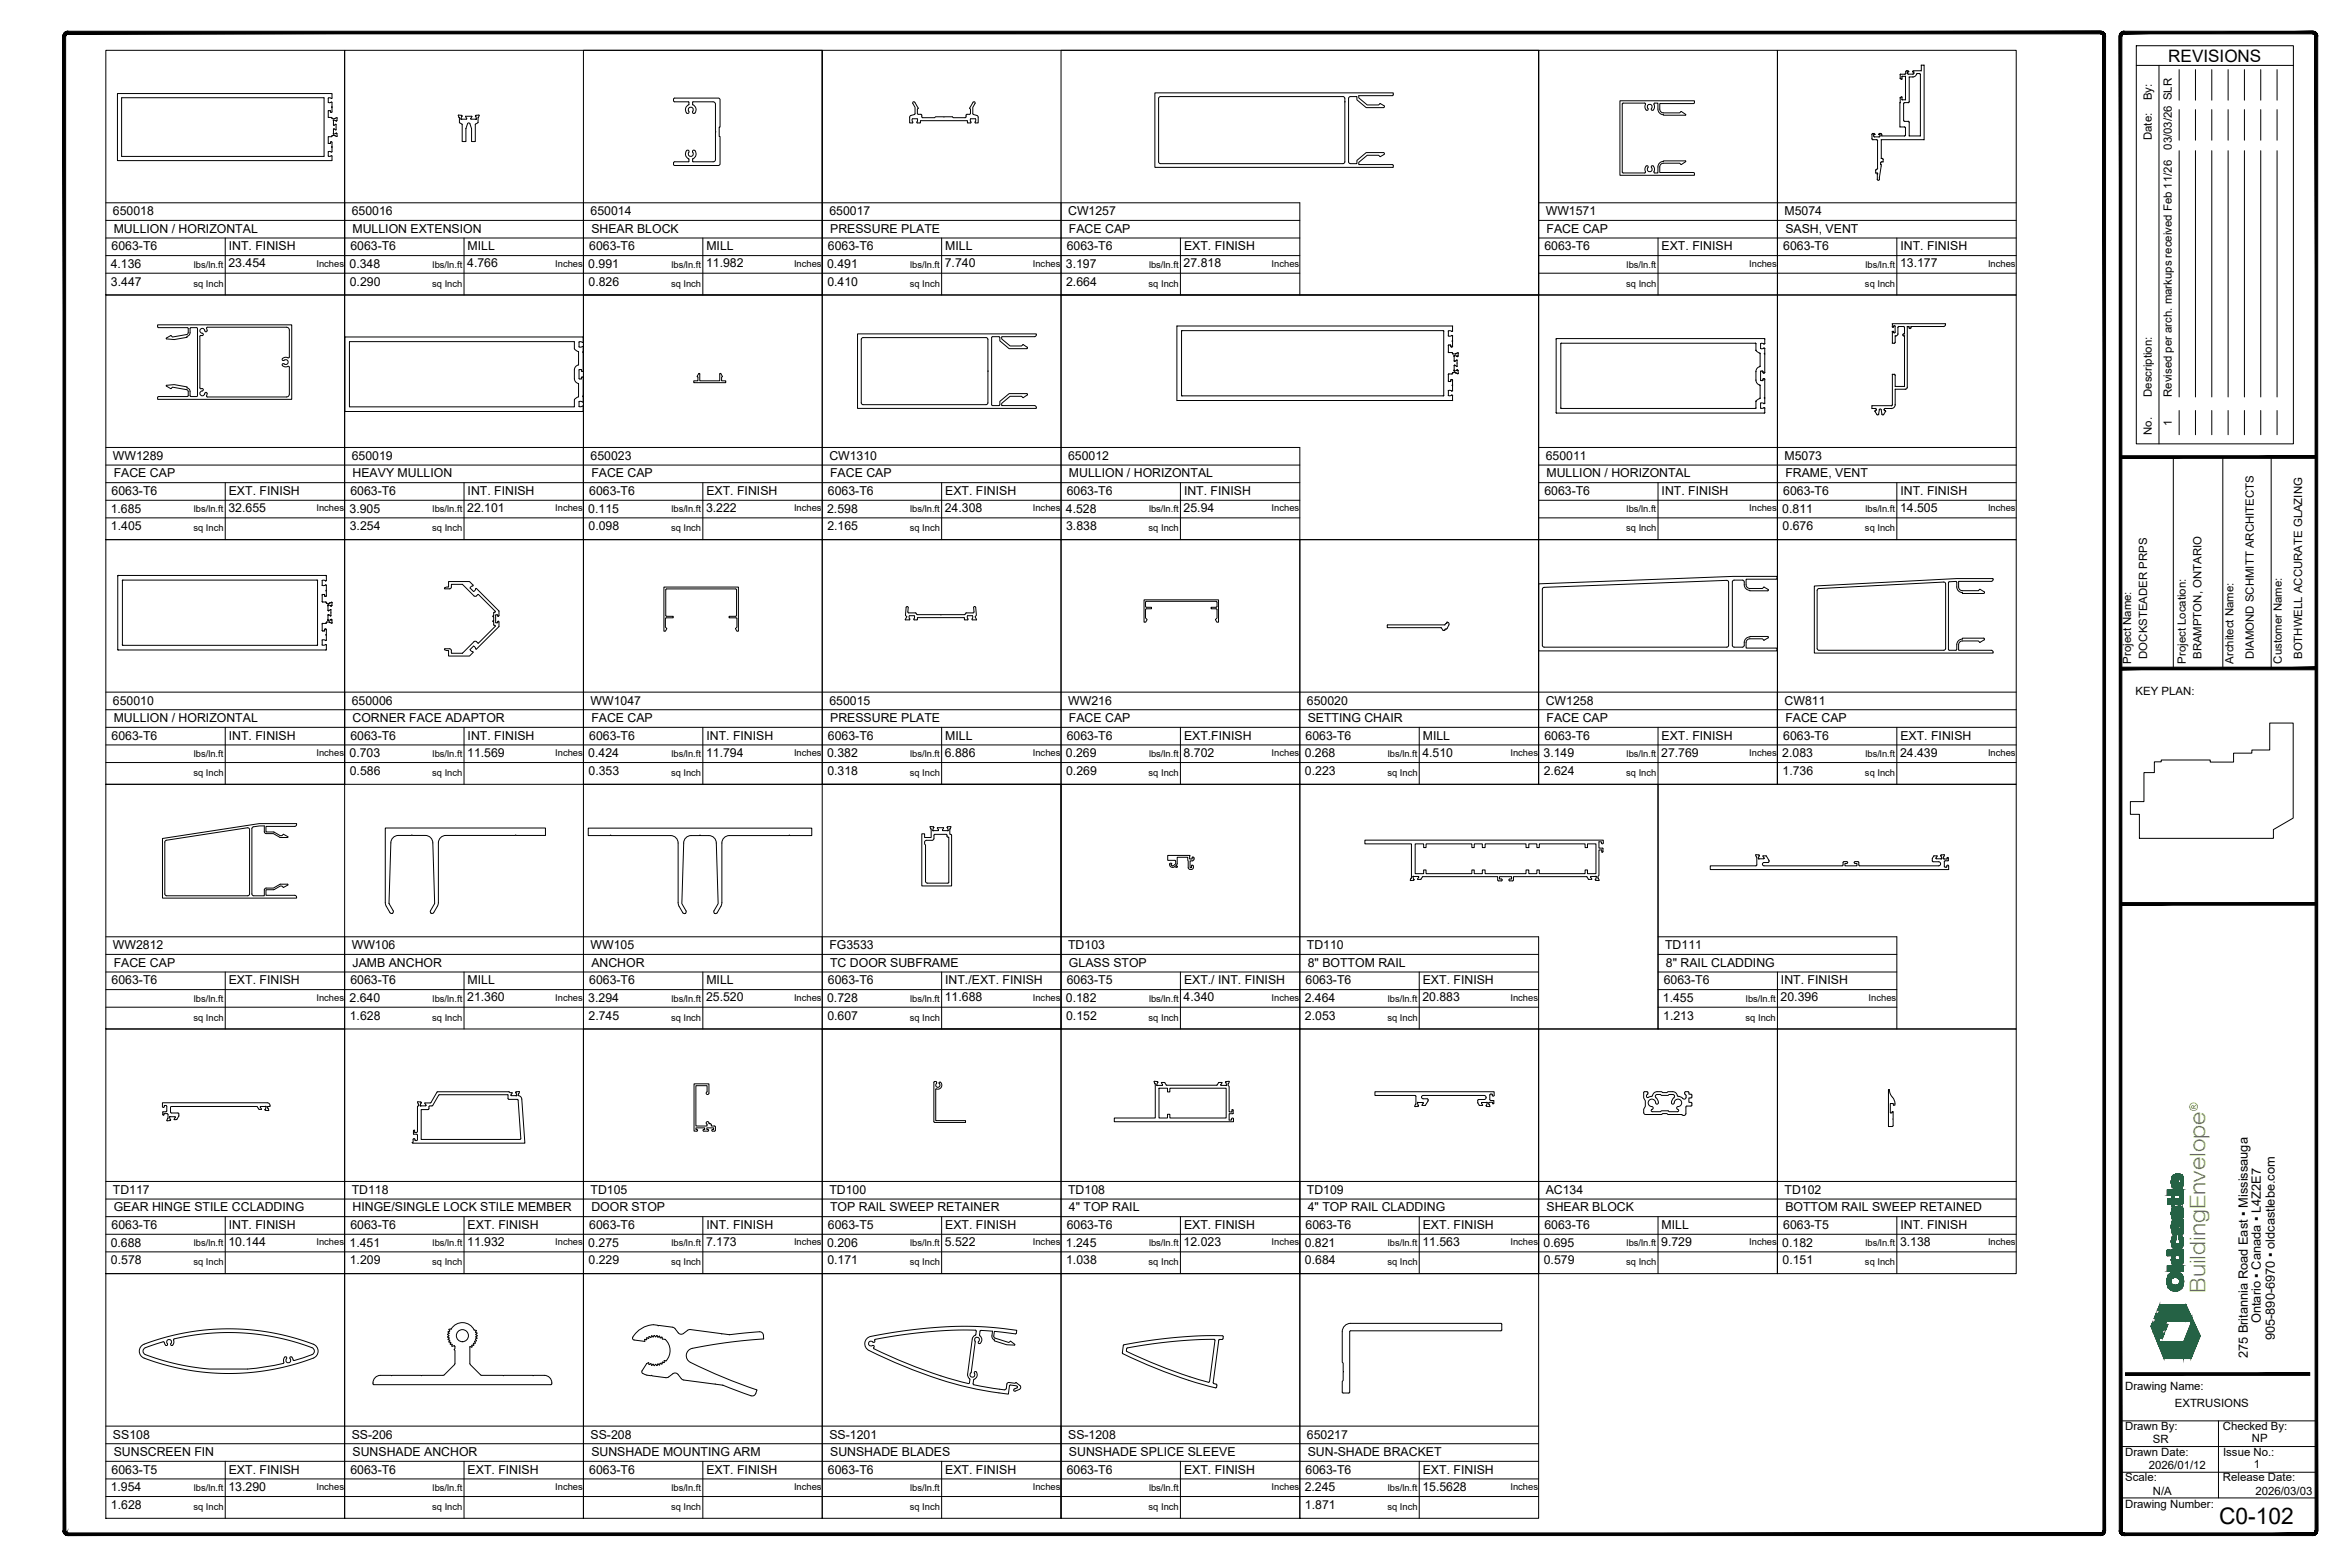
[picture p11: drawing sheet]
<svg xmlns="http://www.w3.org/2000/svg" width="914mm" height="610mm" viewBox="0 0 914 610" stroke-linecap="round" stroke-linejoin="round" font-family="sans-serif">
<defs><g id="words">
<text font-size="8.9" x="863.5" y="592.7">C0-102</text>
<text font-size="8.5" fill="#7ab800" x="858.2" y="502.9" transform="rotate(-90 858.2 502.9)">BuildingEnvelope</text>
<text font-size="6.7" x="843.7" y="24">REVISIONS</text>
<g font-size="5">
<text x="879.7" y="514.8" transform="rotate(-90 879.7 514.8)">Ontario ▪ Canada ▪ L4Z2E7</text>
<text x="885.2" y="521.4" transform="rotate(-90 885.2 521.4)">905-890-6970 ▪ oldcastlebe.com</text>
<text x="874.6" y="528.4" transform="rotate(-90 874.6 528.4)">275 Britannia Road East ▪ Mississauga</text>
</g>
<g font-size="4.8">
<text x="43.9" y="83.7">650018</text>
<text x="136.9" y="83.7">650016</text>
<text x="229.8" y="83.7">650014</text>
<text x="322.7" y="83.7">650017</text>
<text x="415.6" y="83.7">CW1257</text>
<text x="601.5" y="83.7">WW1571</text>
<text x="694.4" y="83.7">M5074</text>
<text x="44.3" y="90.6">MULLION / HORIZONTAL</text>
<text x="137.2" y="90.6">MULLION EXTENSION</text>
<text x="230.1" y="90.6">SHEAR BLOCK</text>
<text x="323" y="90.6">PRESSURE PLATE</text>
<text x="415.9" y="90.6">FACE CAP</text>
<text x="601.8" y="90.6">FACE CAP</text>
<text x="694.7" y="90.6">SASH, VENT</text>
<text x="43.4" y="97.4">6063-T6</text>
<text x="89" y="97.4">INT. FINISH</text>
<text x="136.3" y="97.4">6063-T6</text>
<text x="181.9" y="97.4">MILL</text>
<text x="229.3" y="97.4">6063-T6</text>
<text x="274.9" y="97.4">MILL</text>
<text x="322.2" y="97.4">6063-T6</text>
<text x="367.8" y="97.4">MILL</text>
<text x="415.1" y="97.4">6063-T6</text>
<text x="460.7" y="97.4">EXT. FINISH</text>
<text x="600.9" y="97.4">6063-T6</text>
<text x="646.5" y="97.4">EXT. FINISH</text>
<text x="693.8" y="97.4">6063-T6</text>
<text x="739.5" y="97.4">INT. FINISH</text>
<text x="43.1" y="104.3">4.136</text>
<text x="88.9" y="104">23.454</text>
<text x="136" y="104.3">0.348</text>
<text x="181.8" y="104">4.766</text>
<text x="228.9" y="104.3">0.991</text>
<text x="274.7" y="104">11.982</text>
<text x="321.8" y="104.3">0.491</text>
<text x="367.6" y="104">7.740</text>
<text x="414.8" y="104.3">3.197</text>
<text x="460.5" y="104">27.818</text>
<text x="739.3" y="104">13.177</text>
<text x="43.2" y="111.1">3.447</text>
<text x="136.1" y="111.1">0.290</text>
<text x="229" y="111.1">0.826</text>
<text x="321.9" y="111.1">0.410</text>
<text x="414.9" y="111.1">2.664</text>
<text x="43.9" y="178.9">WW1289</text>
<text x="136.9" y="178.9">650019</text>
<text x="229.8" y="178.9">650023</text>
<text x="322.7" y="178.9">CW1310</text>
<text x="415.6" y="178.9">650012</text>
<text x="601.5" y="178.9">650011</text>
<text x="694.4" y="178.9">M5073</text>
<text x="44.3" y="185.7">FACE CAP</text>
<text x="137.2" y="185.7">HEAVY MULLION</text>
<text x="230.1" y="185.7">FACE CAP</text>
<text x="323" y="185.7">FACE CAP</text>
<text x="415.9" y="185.7">MULLION / HORIZONTAL</text>
<text x="601.8" y="185.7">MULLION / HORIZONTAL</text>
<text x="694.7" y="185.7">FRAME, VENT</text>
<text x="43.4" y="192.6">6063-T6</text>
<text x="89" y="192.6">EXT. FINISH</text>
<text x="136.3" y="192.6">6063-T6</text>
<text x="181.9" y="192.6">INT. FINISH</text>
<text x="229.3" y="192.6">6063-T6</text>
<text x="274.9" y="192.6">EXT. FINISH</text>
<text x="322.2" y="192.6">6063-T6</text>
<text x="367.8" y="192.6">EXT. FINISH</text>
<text x="415.1" y="192.6">6063-T6</text>
<text x="460.7" y="192.6">INT. FINISH</text>
<text x="600.9" y="192.6">6063-T6</text>
<text x="646.5" y="192.6">INT. FINISH</text>
<text x="693.8" y="192.6">6063-T6</text>
<text x="739.5" y="192.6">INT. FINISH</text>
<text x="43.1" y="199.4">1.685</text>
<text x="88.9" y="199.2">32.655</text>
<text x="136" y="199.4">3.905</text>
<text x="181.8" y="199.2">22.101</text>
<text x="228.9" y="199.4">0.115</text>
<text x="274.7" y="199.2">3.222</text>
<text x="321.8" y="199.4">2.598</text>
<text x="367.6" y="199.2">24.308</text>
<text x="414.8" y="199.4">4.528</text>
<text x="460.5" y="199.2">25.94</text>
<text x="693.5" y="199.4">0.811</text>
<text x="739.3" y="199.2">14.505</text>
<text x="43.2" y="206.3">1.405</text>
<text x="136.1" y="206.3">3.254</text>
<text x="229" y="206.3">0.098</text>
<text x="321.9" y="206.3">2.165</text>
<text x="414.9" y="206.3">3.838</text>
<text x="693.6" y="206.3">0.676</text>
<text x="43.9" y="274.1">650010</text>
<text x="136.9" y="274.1">650006</text>
<text x="229.8" y="274.1">WW1047</text>
<text x="322.7" y="274.1">650015</text>
<text x="415.6" y="274.1">WW216</text>
<text x="508.5" y="274.1">650020</text>
<text x="601.5" y="274.1">CW1258</text>
<text x="694.4" y="274.1">CW811</text>
<text x="44.3" y="280.9">MULLION / HORIZONTAL</text>
<text x="137.2" y="280.9">CORNER FACE ADAPTOR</text>
<text x="230.1" y="280.9">FACE CAP</text>
<text x="323" y="280.9">PRESSURE PLATE</text>
<text x="415.9" y="280.9">FACE CAP</text>
<text x="508.8" y="280.9">SETTING CHAIR</text>
<text x="601.8" y="280.9">FACE CAP</text>
<text x="694.7" y="280.9">FACE CAP</text>
<text x="43.4" y="287.8">6063-T6</text>
<text x="89" y="287.8">INT. FINISH</text>
<text x="136.3" y="287.8">6063-T6</text>
<text x="181.9" y="287.8">INT. FINISH</text>
<text x="229.3" y="287.8">6063-T6</text>
<text x="274.9" y="287.8">INT. FINISH</text>
<text x="322.2" y="287.8">6063-T6</text>
<text x="367.8" y="287.8">MILL</text>
<text x="415.1" y="287.8">6063-T6</text>
<text x="460.7" y="287.8">EXT.FINISH</text>
<text x="508" y="287.8">6063-T6</text>
<text x="553.6" y="287.8">MILL</text>
<text x="600.9" y="287.8">6063-T6</text>
<text x="646.5" y="287.8">EXT. FINISH</text>
<text x="693.8" y="287.8">6063-T6</text>
<text x="739.5" y="287.8">EXT. FINISH</text>
<text x="136" y="294.6">0.703</text>
<text x="181.8" y="294.4">11.569</text>
<text x="228.9" y="294.6">0.424</text>
<text x="274.7" y="294.4">11.794</text>
<text x="321.8" y="294.6">0.382</text>
<text x="367.6" y="294.4">6.886</text>
<text x="414.8" y="294.6">0.269</text>
<text x="460.5" y="294.4">8.702</text>
<text x="507.7" y="294.6">0.268</text>
<text x="553.5" y="294.4">4.510</text>
<text x="600.6" y="294.6">3.149</text>
<text x="646.4" y="294.4">27.769</text>
<text x="693.5" y="294.6">2.083</text>
<text x="739.3" y="294.4">24.439</text>
<text x="136.1" y="301.5">0.586</text>
<text x="229" y="301.5">0.353</text>
<text x="321.9" y="301.5">0.318</text>
<text x="414.9" y="301.5">0.269</text>
<text x="507.8" y="301.5">0.223</text>
<text x="600.7" y="301.5">2.624</text>
<text x="693.6" y="301.5">1.736</text>
<text x="43.9" y="369.3">WW2812</text>
<text x="136.9" y="369.3">WW106</text>
<text x="229.8" y="369.3">WW105</text>
<text x="322.7" y="369.3">FG3533</text>
<text x="415.6" y="369.3">TD103</text>
<text x="508.5" y="369.3">TD110</text>
<text x="647.9" y="369.3">TD111</text>
<text x="44.3" y="376.1">FACE CAP</text>
<text x="137.2" y="376.1">JAMB ANCHOR</text>
<text x="230.1" y="376.1">ANCHOR</text>
<text x="323" y="376.1">TC DOOR SUBFRAME</text>
<text x="415.9" y="376.1">GLASS STOP</text>
<text x="508.8" y="376.1">8&quot; BOTTOM RAIL</text>
<text x="648.2" y="376.1">8&quot; RAIL CLADDING</text>
<text x="43.4" y="383">6063-T6</text>
<text x="89" y="383">EXT. FINISH</text>
<text x="136.3" y="383">6063-T6</text>
<text x="181.9" y="383">MILL</text>
<text x="229.3" y="383">6063-T6</text>
<text x="274.9" y="383">MILL</text>
<text x="322.2" y="383">6063-T6</text>
<text x="367.8" y="383">INT./EXT. FINISH</text>
<text x="415.1" y="383">6063-T5</text>
<text x="460.7" y="383">EXT./ INT. FINISH</text>
<text x="508" y="383">6063-T6</text>
<text x="553.6" y="383">EXT. FINISH</text>
<text x="647.4" y="383">6063-T6</text>
<text x="693" y="383">INT. FINISH</text>
<text x="136" y="389.8">2.640</text>
<text x="181.8" y="389.6">21.360</text>
<text x="228.9" y="389.8">3.294</text>
<text x="274.7" y="389.6">25.520</text>
<text x="321.8" y="389.8">0.728</text>
<text x="367.6" y="389.6">11.688</text>
<text x="414.8" y="389.8">0.182</text>
<text x="460.5" y="389.6">4.340</text>
<text x="507.7" y="389.8">2.464</text>
<text x="553.5" y="389.6">20.883</text>
<text x="647" y="389.8">1.455</text>
<text x="692.8" y="389.6">20.396</text>
<text x="136.1" y="396.6">1.628</text>
<text x="229" y="396.6">2.745</text>
<text x="321.9" y="396.6">0.607</text>
<text x="414.9" y="396.6">0.152</text>
<text x="507.8" y="396.6">2.053</text>
<text x="647.1" y="396.6">1.213</text>
<text x="43.9" y="464.4">TD117</text>
<text x="136.9" y="464.4">TD118</text>
<text x="229.8" y="464.4">TD105</text>
<text x="322.7" y="464.4">TD100</text>
<text x="415.6" y="464.4">TD108</text>
<text x="508.5" y="464.4">TD109</text>
<text x="601.5" y="464.4">AC134</text>
<text x="694.4" y="464.4">TD102</text>
<text x="44.3" y="471.3">GEAR HINGE STILE CCLADDING</text>
<text x="137.2" y="471.3">HINGE/SINGLE LOCK STILE MEMBER</text>
<text x="230.1" y="471.3">DOOR STOP</text>
<text x="323" y="471.3">TOP RAIL SWEEP RETAINER</text>
<text x="415.9" y="471.3">4&quot; TOP RAIL</text>
<text x="508.8" y="471.3">4&quot; TOP RAIL CLADDING</text>
<text x="601.8" y="471.3">SHEAR BLOCK</text>
<text x="694.7" y="471.3">BOTTOM RAIL SWEEP RETAINED</text>
<text x="43.4" y="478.1">6063-T6</text>
<text x="89" y="478.1">INT. FINISH</text>
<text x="136.3" y="478.1">6063-T6</text>
<text x="181.9" y="478.1">EXT. FINISH</text>
<text x="229.3" y="478.1">6063-T6</text>
<text x="274.9" y="478.1">INT. FINISH</text>
<text x="322.2" y="478.1">6063-T5</text>
<text x="367.8" y="478.1">EXT. FINISH</text>
<text x="415.1" y="478.1">6063-T6</text>
<text x="460.7" y="478.1">EXT. FINISH</text>
<text x="508" y="478.1">6063-T6</text>
<text x="553.6" y="478.1">EXT. FINISH</text>
<text x="600.9" y="478.1">6063-T6</text>
<text x="646.5" y="478.1">MILL</text>
<text x="693.8" y="478.1">6063-T5</text>
<text x="739.5" y="478.1">INT. FINISH</text>
<text x="43.1" y="485">0.688</text>
<text x="88.9" y="484.8">10.144</text>
<text x="136" y="485">1.451</text>
<text x="181.8" y="484.8">11.932</text>
<text x="228.9" y="485">0.275</text>
<text x="274.7" y="484.8">7.173</text>
<text x="321.8" y="485">0.206</text>
<text x="367.6" y="484.8">5.522</text>
<text x="414.8" y="485">1.245</text>
<text x="460.5" y="484.8">12.023</text>
<text x="507.7" y="485">0.821</text>
<text x="553.5" y="484.8">11.563</text>
<text x="600.6" y="485">0.695</text>
<text x="646.4" y="484.8">9.729</text>
<text x="693.5" y="485">0.182</text>
<text x="739.3" y="484.8">3.138</text>
<text x="43.2" y="491.8">0.578</text>
<text x="136.1" y="491.8">1.209</text>
<text x="229" y="491.8">0.229</text>
<text x="321.9" y="491.8">0.171</text>
<text x="414.9" y="491.8">1.038</text>
<text x="507.8" y="491.8">0.684</text>
<text x="600.7" y="491.8">0.579</text>
<text x="693.6" y="491.8">0.151</text>
<text x="43.9" y="559.6">SS108</text>
<text x="136.9" y="559.6">SS-206</text>
<text x="229.8" y="559.6">SS-208</text>
<text x="322.7" y="559.6">SS-1201</text>
<text x="415.6" y="559.6">SS-1208</text>
<text x="508.5" y="559.6">650217</text>
<text x="44.3" y="566.5">SUNSCREEN FIN</text>
<text x="137.2" y="566.5">SUNSHADE ANCHOR</text>
<text x="230.1" y="566.5">SUNSHADE MOUNTING ARM</text>
<text x="323" y="566.5">SUNSHADE BLADES</text>
<text x="415.9" y="566.5">SUNSHADE SPLICE SLEEVE</text>
<text x="508.8" y="566.5">SUN-SHADE BRACKET</text>
<text x="43.4" y="573.3">6063-T5</text>
<text x="89" y="573.3">EXT. FINISH</text>
<text x="136.3" y="573.3">6063-T6</text>
<text x="181.9" y="573.3">EXT. FINISH</text>
<text x="229.3" y="573.3">6063-T6</text>
<text x="274.9" y="573.3">EXT. FINISH</text>
<text x="322.2" y="573.3">6063-T6</text>
<text x="367.8" y="573.3">EXT. FINISH</text>
<text x="415.1" y="573.3">6063-T6</text>
<text x="460.7" y="573.3">EXT. FINISH</text>
<text x="508" y="573.3">6063-T6</text>
<text x="553.6" y="573.3">EXT. FINISH</text>
<text x="43.1" y="580.2">1.954</text>
<text x="88.9" y="579.9">13.290</text>
<text x="507.7" y="580.2">2.245</text>
<text x="553.5" y="579.9">15.5628</text>
<text x="43.2" y="587">1.628</text>
<text x="507.8" y="587">1.871</text>
</g>
<text font-size="4.5" fill="#7ab800" x="855.2" y="432.2" transform="rotate(-90 855.2 432.2)">®</text>
<g font-size="4.4">
<text x="837.2" y="39" transform="rotate(-90 837.2 39)">By:</text>
<text x="837.2" y="54.5" transform="rotate(-90 837.2 54.5)">Date:</text>
<text x="845.1" y="58.3" transform="rotate(-90 845.1 58.3)">03/03/26 SLR</text>
<text x="837.2" y="154.4" transform="rotate(-90 837.2 154.4)">Description:</text>
<text x="845.1" y="154.4" transform="rotate(-90 845.1 154.4)">Revised per arch. markups received Feb 11/26</text>
<text x="845.1" y="165.8" transform="rotate(-90 845.1 165.8)">1</text>
<text x="837.2" y="169.1" transform="rotate(-90 837.2 169.1)">No.</text>
<text x="835.5" y="256.3" transform="rotate(-90 835.5 256.3)">DOCKSTEADER PRPS</text>
<text x="856.6" y="256.4" transform="rotate(-90 856.6 256.4)">BRAMPTON, ONTARIO</text>
<text x="877" y="256.4" transform="rotate(-90 877 256.4)">DIAMOND SCHMITT ARCHITECTS</text>
<text x="895.8" y="256.4" transform="rotate(-90 895.8 256.4)">BOTHWELL ACCURATE GLAZING</text>
<text x="829.3" y="258.2" transform="rotate(-90 829.3 258.2)">Project Name:</text>
<text x="850.5" y="258.2" transform="rotate(-90 850.5 258.2)">Project Location:</text>
<text x="869" y="258.2" transform="rotate(-90 869 258.2)">Architect Name:</text>
<text x="887.9" y="258.2" transform="rotate(-90 887.9 258.2)">Customer Name:</text>
<text x="831" y="270.3">KEY PLAN:</text>
<text x="826.9" y="540.6">Drawing Name:</text>
<text x="846.2" y="547.4">EXTRUSIONS</text>
<text x="826.9" y="556.4">Drawn By:</text>
<text x="864.9" y="556.5">Checked By:</text>
<text x="837.7" y="561.5">SR</text>
<text x="876.2" y="561.1">NP</text>
<text x="826.9" y="566.4">Drawn Date:</text>
<text x="865" y="566.2">Issue No.:</text>
<text x="836.1" y="571.5">2026/01/12</text>
<text x="877" y="571.3">1</text>
<text x="826.9" y="576.2">Scale:</text>
<text x="837.7" y="581.5">N/A</text>
<text x="865" y="576.3">Release Date:</text>
<text x="877.6" y="581.5">2026/03/03</text>
<text x="826.9" y="586.6">Drawing Number:</text>
</g>
<g font-size="3.6">
<text x="75.4" y="104.1">lbs/ln.ft</text>
<text x="123.1" y="103.8">Inches</text>
<text x="168.3" y="104.1">lbs/ln.ft</text>
<text x="216.1" y="103.8">Inches</text>
<text x="261.2" y="104.1">lbs/ln.ft</text>
<text x="309" y="103.8">Inches</text>
<text x="354.2" y="104.1">lbs/ln.ft</text>
<text x="401.9" y="103.8">Inches</text>
<text x="447.1" y="104.1">lbs/ln.ft</text>
<text x="494.8" y="103.8">Inches</text>
<text x="632.9" y="104.1">lbs/ln.ft</text>
<text x="680.6" y="103.8">Inches</text>
<text x="725.8" y="104.1">lbs/ln.ft</text>
<text x="773.6" y="103.8">Inches</text>
<text x="75.3" y="111.5">sq Inch</text>
<text x="168.2" y="111.5">sq Inch</text>
<text x="261.1" y="111.5">sq Inch</text>
<text x="354" y="111.5">sq Inch</text>
<text x="446.9" y="111.5">sq Inch</text>
<text x="632.8" y="111.5">sq Inch</text>
<text x="725.7" y="111.5">sq Inch</text>
<text x="75.4" y="199.3">lbs/ln.ft</text>
<text x="123.1" y="199">Inches</text>
<text x="168.3" y="199.3">lbs/ln.ft</text>
<text x="216.1" y="199">Inches</text>
<text x="261.2" y="199.3">lbs/ln.ft</text>
<text x="309" y="199">Inches</text>
<text x="354.2" y="199.3">lbs/ln.ft</text>
<text x="401.9" y="199">Inches</text>
<text x="447.1" y="199.3">lbs/ln.ft</text>
<text x="494.8" y="199">Inches</text>
<text x="632.9" y="199.3">lbs/ln.ft</text>
<text x="680.6" y="199">Inches</text>
<text x="725.8" y="199.3">lbs/ln.ft</text>
<text x="773.6" y="199">Inches</text>
<text x="75.3" y="206.7">sq Inch</text>
<text x="168.2" y="206.7">sq Inch</text>
<text x="261.1" y="206.7">sq Inch</text>
<text x="354" y="206.7">sq Inch</text>
<text x="446.9" y="206.7">sq Inch</text>
<text x="632.8" y="206.7">sq Inch</text>
<text x="725.7" y="206.7">sq Inch</text>
<text x="75.4" y="294.5">lbs/ln.ft</text>
<text x="123.1" y="294.1">Inches</text>
<text x="168.3" y="294.5">lbs/ln.ft</text>
<text x="216.1" y="294.1">Inches</text>
<text x="261.2" y="294.5">lbs/ln.ft</text>
<text x="309" y="294.1">Inches</text>
<text x="354.2" y="294.5">lbs/ln.ft</text>
<text x="401.9" y="294.1">Inches</text>
<text x="447.1" y="294.5">lbs/ln.ft</text>
<text x="494.8" y="294.1">Inches</text>
<text x="540" y="294.5">lbs/ln.ft</text>
<text x="587.7" y="294.1">Inches</text>
<text x="632.9" y="294.5">lbs/ln.ft</text>
<text x="680.6" y="294.1">Inches</text>
<text x="725.8" y="294.5">lbs/ln.ft</text>
<text x="773.6" y="294.1">Inches</text>
<text x="75.3" y="301.8">sq Inch</text>
<text x="168.2" y="301.8">sq Inch</text>
<text x="261.1" y="301.8">sq Inch</text>
<text x="354" y="301.8">sq Inch</text>
<text x="446.9" y="301.8">sq Inch</text>
<text x="539.8" y="301.8">sq Inch</text>
<text x="632.8" y="301.8">sq Inch</text>
<text x="725.7" y="301.8">sq Inch</text>
<text x="75.4" y="389.6">lbs/ln.ft</text>
<text x="123.1" y="389.3">Inches</text>
<text x="168.3" y="389.6">lbs/ln.ft</text>
<text x="216.1" y="389.3">Inches</text>
<text x="261.2" y="389.6">lbs/ln.ft</text>
<text x="309" y="389.3">Inches</text>
<text x="354.2" y="389.6">lbs/ln.ft</text>
<text x="401.9" y="389.3">Inches</text>
<text x="447.1" y="389.6">lbs/ln.ft</text>
<text x="494.8" y="389.3">Inches</text>
<text x="540" y="389.6">lbs/ln.ft</text>
<text x="587.7" y="389.3">Inches</text>
<text x="679.4" y="389.6">lbs/ln.ft</text>
<text x="727.1" y="389.3">Inches</text>
<text x="75.3" y="397">sq Inch</text>
<text x="168.2" y="397">sq Inch</text>
<text x="261.1" y="397">sq Inch</text>
<text x="354" y="397">sq Inch</text>
<text x="446.9" y="397">sq Inch</text>
<text x="539.8" y="397">sq Inch</text>
<text x="679.2" y="397">sq Inch</text>
<text x="75.4" y="484.8">lbs/ln.ft</text>
<text x="123.1" y="484.5">Inches</text>
<text x="168.3" y="484.8">lbs/ln.ft</text>
<text x="216.1" y="484.5">Inches</text>
<text x="261.2" y="484.8">lbs/ln.ft</text>
<text x="309" y="484.5">Inches</text>
<text x="354.2" y="484.8">lbs/ln.ft</text>
<text x="401.9" y="484.5">Inches</text>
<text x="447.1" y="484.8">lbs/ln.ft</text>
<text x="494.8" y="484.5">Inches</text>
<text x="540" y="484.8">lbs/ln.ft</text>
<text x="587.7" y="484.5">Inches</text>
<text x="632.9" y="484.8">lbs/ln.ft</text>
<text x="680.6" y="484.5">Inches</text>
<text x="725.8" y="484.8">lbs/ln.ft</text>
<text x="773.6" y="484.5">Inches</text>
<text x="75.3" y="492.2">sq Inch</text>
<text x="168.2" y="492.2">sq Inch</text>
<text x="261.1" y="492.2">sq Inch</text>
<text x="354" y="492.2">sq Inch</text>
<text x="446.9" y="492.2">sq Inch</text>
<text x="539.8" y="492.2">sq Inch</text>
<text x="632.8" y="492.2">sq Inch</text>
<text x="725.7" y="492.2">sq Inch</text>
<text x="75.4" y="580">lbs/ln.ft</text>
<text x="123.1" y="579.7">Inches</text>
<text x="168.3" y="580">lbs/ln.ft</text>
<text x="216.1" y="579.7">Inches</text>
<text x="261.2" y="580">lbs/ln.ft</text>
<text x="309" y="579.7">Inches</text>
<text x="354.2" y="580">lbs/ln.ft</text>
<text x="401.9" y="579.7">Inches</text>
<text x="447.1" y="580">lbs/ln.ft</text>
<text x="494.8" y="579.7">Inches</text>
<text x="540" y="580">lbs/ln.ft</text>
<text x="587.7" y="579.7">Inches</text>
<text x="75.3" y="587.4">sq Inch</text>
<text x="168.2" y="587.4">sq Inch</text>
<text x="261.1" y="587.4">sq Inch</text>
<text x="354" y="587.4">sq Inch</text>
<text x="446.9" y="587.4">sq Inch</text>
<text x="539.8" y="587.4">sq Inch</text>
</g>
</g></defs>
<!-- layer: _OBE_text -->
<g fill="none" stroke="#000" stroke-width=".39">
<path d="M41.2 19.6h92.9v95.2h-92.9zM134.1 19.6h185.8v95.2h-185.8zM227 19.6h92.9v95.2h-92.9zM319.9 19.6h278.8v95.2h-278.8zM412.9 19.6h185.8v95.2h-185.8zM598.7 19.6h92.9v95.2h-92.9zM691.6 19.6h92.9v95.2h-92.9zM831.2 17.8h61.2v154.9h-61.2zM831.2 25.4h61.2M840.1 25.4v147.3M847.9 27.1v11.9M854.3 27.1v11.9"/>
<path d="M860.6 27.1v11.9M867 27.1v11.9M873.3 27.1v11.9M879.7 27.1v11.9M886 27.1v11.9M847.9 42.7v11.8M847.9 58.6v95.8M854.3 42.7v11.8M854.3 58.6v95.8M860.6 42.7v11.8M860.6 58.6v95.8M867 42.7v11.8"/>
<path d="M867 58.6v95.8M873.3 42.7v11.8M873.3 58.6v95.8M879.7 42.7v11.8M879.7 58.6v95.8M886 42.7v11.8M886 58.6v95.8M41.2 78.9h464.6v35.9M134.1 78.9v35.9M227 78.9v35.9M412.9 78.9v35.9M598.7 78.9h185.8"/>
<path d="M41.2 92.6h464.6M41.2 85.7h464.6M41.2 99.4h464.6M87.6 92.6v22.2M180.6 92.6v22.2M273.5 92.6v22.2M366.4 92.6v22.2M459.3 92.6v22.2M598.7 92.6h185.8M598.7 85.7h185.8M598.7 99.4h185.8M645.1 92.6v22.2"/>
<path d="M738.1 92.6v22.2M41.2 114.8h92.9v95.1h-92.9zM41.2 106.3h464.6M134.1 114.8h92.9v95.1h-92.9zM227 114.8h92.9v95.1h-92.9zM319.9 114.8h93v95.1h-93zM412.9 114.8h185.8v95.1h-185.8zM598.7 114.8h92.9v95.1h-92.9zM598.7 106.3h185.8M691.6 114.8h92.9v95.1h-92.9zM847.9 159.7v9.4M854.3 159.7v9.4"/>
<path d="M860.6 159.7v9.4M867 159.7v9.4M873.3 159.7v9.4M879.7 159.7v9.4M886 159.7v9.4M41.2 174.1h464.6v35.8M227 174.1v35.8M598.7 174.1h185.8M691.6 174.1v35.8M845.7 177.8v82.3M864.9 177.8v82.3M883.7 177.8v82.3"/>
<path d="M41.2 187.8h464.6M41.2 180.9h464.6M41.2 194.6h464.6M87.6 187.8v22.1M180.6 187.8v22.1M273.5 187.8v22.1M366.4 187.8v22.1M459.3 187.8v22.1M598.7 187.8h185.8M598.7 180.9h185.8M598.7 194.6h185.8M645.1 187.8v22.1"/>
<path d="M738.1 187.8v22.1M41.2 209.9h92.9v95.2h-92.9zM41.2 201.5h464.6M134.1 209.9h92.9v95.2h-92.9zM227 209.9h92.9v95.2h-92.9zM319.9 209.9h93v95.2h-93zM412.9 209.9h92.9v95.2h-92.9zM505.8 209.9h92.9v95.2h-92.9zM598.7 209.9h92.9v95.2h-92.9zM598.7 201.5h185.8M691.6 209.9h92.9v95.2h-92.9zM41.2 276.1h743.3"/>
<path d="M41.2 269.3h743.3M134.1 269.3v35.8M691.6 269.3v35.8M41.2 283h743.3M41.2 289.8h743.3M41.2 296.6h743.3M87.6 283v22.1M180.6 283v22.1M273.5 283v22.1M366.4 283v22.1M459.3 283v22.1M552.2 283v22.1"/>
<path d="M645.1 283v22.1M738.1 283v22.1M41.2 305.1h92.9v95.2h-92.9zM227 305.1h185.9v95.2h-185.9zM319.9 305.1h93v95.2h-93zM412.9 305.1h92.9v95.2h-92.9zM505.8 305.1h139.3v95.2h-139.3zM645.1 305.1h139.4v95.2h-139.4zM41.2 378.1h557.5M41.2 371.3h557.5M41.2 364.4h557.5v35.9M87.6 378.1v22.2"/>
<path d="M134.1 364.4v35.9M180.6 378.1v22.2M273.5 378.1v22.2M319.9 364.4v35.9M366.4 378.1v22.2M459.3 378.1v22.2M552.2 378.1v22.2M645.1 378.1h93M645.1 371.3h93M645.1 364.4h93v35.9M691.6 378.1v22.2M41.2 385h557.5"/>
<path d="M41.2 391.8h557.5M645.1 385h93M645.1 391.8h93M41.2 400.3h92.9v95.2h-92.9zM134.1 400.3h92.9v95.2h-92.9zM227 400.3h92.9v95.2h-92.9zM319.9 400.3h93v95.2h-93zM412.9 400.3h92.9v95.2h-92.9zM505.8 400.3h92.9v95.2h-92.9zM598.7 400.3h92.9v95.2h-92.9zM691.6 400.3h92.9v95.2h-92.9zM41.2 459.6h743.3"/>
<path d="M505.8 459.6v35.9M598.7 459.6v35.9M691.6 459.6v35.9M41.2 473.3h743.3M41.2 466.5h743.3M87.6 473.3v22.2M180.6 473.3v22.2M273.5 473.3v22.2M366.4 473.3v22.2M459.3 473.3v22.2M552.2 473.3v22.2M645.1 473.3v22.2"/>
<path d="M738.1 473.3v22.2M41.2 495.5h92.9v95.2h-92.9zM41.2 480.2h743.3M41.2 487h743.3M134.1 495.5h92.9v95.2h-92.9zM227 495.5h92.9v95.2h-92.9zM319.9 495.5h93v95.2h-93zM412.9 495.5h92.9v95.2h-92.9zM505.8 495.5h92.9v95.2h-92.9zM41.2 554.8h557.5M412.9 554.8v35.9M825.1 552.8h76.2"/>
<path d="M863.2 552.8v29.9M41.2 568.5h557.5M41.2 561.6h557.5M41.2 575.3h557.5M87.6 568.5v22.2M180.6 568.5v22.2M273.5 568.5v22.2M366.4 568.5v22.2M459.3 568.5v22.2M552.2 568.5v22.2M825.1 562.7h76.2M825.1 572.7h76.2"/>
<path d="M41.2 582.2h557.5M825.1 582.7h76.2"/>
</g>
<!-- layer: _OBE_aluminum -->
<g fill="none" stroke="#000" stroke-width=".39">
<path d="M47.4 38.1l78.6-.1 .1 22.7-78.7 .1zM451 37.8l.5-.2h71.3l.4 .4 .2 1.6-.2 23.6-.6 .5-71.3-.1-.5-.7v-24.6zM742.6 28.8l-.4-.1v-.8l.5-.1-.8-.3-.3 .2-.2 1.1-2 .2v1.5l.5 .3 .2-1.1h1.3v9.1h-1.3l-.2-1.1-.5 .3-.1 1.9v9.5l2.1 .2v3.1l-9.2 .2-.1-.8-.8-.2-.3 .4h.5l-.2 .9-1.9 .1-.4-.4v-.6h.5l-.3-.4-.8 .2v2.1l2 .2 .2 .3v10.8l-.7 .6-.1 1.2 .9 .2-.2 2.3 .2 .3h.4l.2-.3 .7-5.2-.2-1.4 .9-.2v-1.2l-.7-.2v-7.3h16.7v-28.9h-1.1v2.1h-3.1l-.3 .4h.5v.6l-.4 .3M742.6 28.8h1.7M742.9 29.9a2.62 2.62 0 0 0 2.4-.4l.6-.9 1.3 .2v24.1h-4.3l-.1-5.5-1.7-.2-.4-.3 .1-6.8 1.7-.2 .4-.3zM127.8 43v2.7h1.2l.3 .5 1.9-.4-.3 1.3-1-.4M127.8 43h.7M128.5 55.8l.1-.6h.5l.1 1.8M129.2 41.6l-.1 2.1h-.5l-.1-.7M129.2 41.5l-.1 .1M129.2 57l-.1 .1M129.2 41.5l-.1-1.7h-1.4v-1.6h1.4l-.1-1.8-83.3 .1 .2 26h83.1l.1-1.9-1.4 .1v-1.6h1.4l.1-2"/>
<path d="M129.7 46.9l.1 1.8 1-.3M129.8 46.7h.1M129.9 46.7l-.2 .2M129.9 52.1h-.1M130.8 51.8l-.9 .4M130.8 48.4v2.1l-1.1-.2 .2 1.9M130.8 51.8l.3 .2 .1 1M130.8 51.8h.1M131.2 53l-1.9-.3-.3 .5h-1.2l-.1 2.5 .8 .1M178.5 45.6l.3 2.1 1 .7 .2 6.7M179.4 46.2h.1M179.4 46.2l2 .2 .2-.3-.4-.9h2.3l-.2 1.2"/>
<path d="M179.6 44.9l.2 .3-.4 1M179.6 44.9l-1.2-.1 .2 .8M185 45.2l.2-.3h1.3l-.5 .9v1.9l-1.1 .7v6.6l-1.4-.1v-4.9l-.6-1.8-.5-.4-.4 .2-.7 2v4.9l-1.3 .2M185 45.2h.1M185.1 45.2l.3 1M185.4 46.2h.1M185.4 46.2l-2.1 .2M269.5 40.7a1.94 1.94 0 0 1 1.3 1.6 1.94 1.94 0 0 1-.9 1.8l-.5-.6a1.04 1.04 0 0 0 .1-1.5 1.04 1.04 0 0 0-1.5 0 1.04 1.04 0 0 0 .1 1.5l-.2 .5a1.35 1.35 0 0 1-1.2-.8 1.35 1.35 0 0 1 .2-1.4l1.1-1.1v-1l-5.5-.1-.4-.2v-1l.4-.2h17.2l.5 .4v10.9h-.4v3.6h.4v10.8l-.5 .5h-17.2l-.4-.2 .2-1.2 5.6-.1 .1-1.1a1.91 1.91 0 0 1-1.2-1.6 1.91 1.91 0 0 1 .9-1.8l.4 .6a1.04 1.04 0 0 0-.1 1.5 1.04 1.04 0 0 0 1.5 0 1.04 1.04 0 0 0-.1-1.5l.2-.5a1.35 1.35 0 0 1 1.3 .8 1.35 1.35 0 0 1-.2 1.4l-1.2 1.1 .1 1.1h7.9l.9-.6 .2-11-.2-10.8-.3-.6-.6-.3h-7.8l-.2 1.1M358.3 46.9l-.2 .9h-1.2l-.2-.2 .3-.7-.1-.7h-1.9l-.1 .7 .3 .8-1.2 .1 .1-2.6 1.9-.8a4.5 4.5 0 0 0-.9-4.4l.2-.4h.5l1.5 2.4-.3 .5v1.8l1.5 .2 .2 1.1 .3 .2h4.7l.3-.4h6.6l.3 .4h4.6l.4-.2 .2-1.1 1.5-.2v-1.8l-.3-.5 1.5-2.4h.4l.2 .4a4.6 4.6 0 0 0-.8 4.4l1.9 .8 .1 2.6-1.2-.1 .3-.8-.1-.7h-1.9l-.2 .7 .4 .7-.3 .2h-1.1l-.2-.9h-18M537 40.3l1.5 .8 .1 .6-7 .2-3.6-3.1v-1.2h-2.5l-.7 .4v25.2l.7 .5h2.5v-1.3l3.6-3h6.7l.3 .1v.5l-1.6 .9-.6-.5h-4.4l-3.3 2.8v.8h13.1l.3 .2v.9h-92.7v-29h92.7v.9l-.3 .2h-13.1v.9l3.3 2.7h4.4l.6-.5M645.8 64.9v2.2h13.2l.3 .4M645.8 64.9l.3-.8 .7-.5 6.8-.1 .5 .5 1.9-1.3-8.7-.1-1.6 .8a4.1 4.1 0 0 0-.6 3.9l-1.5-.2a2.01 2.01 0 0 0-.7-2.6l-.4 .3a1.14 1.14 0 0 1 .3 1.3 1.14 1.14 0 0 1-1.2 .7l-.6-.9 .3-.9-.1-.4a1.37 1.37 0 0 0-1.2 .9 1.37 1.37 0 0 0 .3 1.4l-.4 .4h-8.3l-.4-.4 .1-26.6h8.9a2.01 2.01 0 0 0 .8 2.6l.3-.3a1.14 1.14 0 0 1-.3-1.3 1.14 1.14 0 0 1 1.3-.7l.6 .9-.4 .9 .1 .4a1.37 1.37 0 0 0 1.3-.9 1.37 1.37 0 0 0-.4-1.4l.4-.4h1.2a4.1 4.1 0 0 0 .6 3.9l1.6 .8h8.5l.1-.3-1.8-1.1-.5 .5-6.8-.1-.9-.9-.1-2.6h13.2l.3-.2v-.9h-29v29h29v-.7"/>
<path d="M73.2 129.4l-.6 .7-5.5 1-.7-.5-1.7 1.1 3.1 .4 5-.9v-.4l.9-.6 .3-.8M73.2 129.4v-1.6l-.3-.3h-11.2l-.3-.2-.1-.9h52.2v29h-52.2l.1-1 .3-.1 11.5-.2v-1.8l-.3-.6-5.8-1.1-.6 .6-1.8-1.1 .1-.2 3-.3 5 .9v.4l.7 .3 .4 .7 .2 2.3 2.7-.1v-26.5l-2.7-.1-.1 1.9M78.2 130.5a.51 .51 0 0 0 .8-.1 .51 .51 0 0 0-.3-.8 .98 .98 0 0 1-.9-1.1 .98 .98 0 0 1 1.2-.8 .98 .98 0 0 1 .7 1.2 .62 .62 0 0 0 1-.2 .62 .62 0 0 0-.3-.9l.3-.5 31.1 .1 .6 .3 .2 .7-.2 10.8a2.01 2.01 0 0 0-2.6 .7l.3 .4a1.14 1.14 0 0 1 1.3-.3 1.14 1.14 0 0 1 .7 1.2l-.9 .6-.9-.3-.4 .1a1.37 1.37 0 0 0 .9 1.2 1.37 1.37 0 0 0 1.4-.3l.4 .3v10.5l-.2 .7-.6 .4h-31.1l-.4-.3a.69 .69 0 0 0 .3-.9 .69 .69 0 0 0-.9-.4 1 1 0 0 1-.9 1.2 1 1 0 0 1-1-1 1 1 0 0 1 1.1-1 .58 .58 0 0 0 0-.8 .58 .58 0 0 0-.8 0l-.3-.3v-20.1l.4-.3M223.5 133h-87.5l.1 25.3 87.4-.1M223.5 133v2.7l1.6 1.2v5a2.28 2.28 0 0 0-1.6 2v3.4a2.3 2.3 0 0 0 1.6 2v5l-1.6 1.2v2.7M226.8 136.9l.1 7.4-.4 .2-.3-.7h-.8l-.1 3.5 .8 .1 .2-.7 .6 .2v7.1M226.9 136.8v-2l-.9 .3-.7-.2v-1.8h1.6l-.1-2-92.6 .2 .1 28.8h92.5l.1-2.1-1.6 .1v-1.8l.7-.2 .9 .2-.1-2.2M226.9 136.8l-.1 .1M333.7 129.9h69.5v.6l-.7 .5h-12.7v.8l3.2 2.8h4.5l.6-.6 1.6 1.1 .1 .3-.3 .2h-6.8l-3.7-3-.1-1.6-3 .2v26.2l.3 .4 2.7-.1 .1-1.5 3.7-3.1h6.8l.3 .2-.1 .4-1.5 1-.7-.5h-4.5l-3.2 2.7v.9h12.7l.7 .4v.7h-69.5zM335.1 132.1v24.6l.5 .7h48.1l.5-.2 .2-.5v-24.6M335.1 132.1l.2-.6 .5-.2h47.9l.5 .2 .2 .6M459.8 128.7l101.8-.1 .2 25.2-101.9 .2z"/>
<path d="M564.7 135l-.3-.7h-.8v2.8h1.4l.4 .6 1.2-.2M564.7 135h.3M565 135l.2-.3v-4l-.2-.2-.8 .3-.6-.1v-1.9l1.6 .1v-2.1h-107.3v29h107.3v-2l-1.6 .1v-1.9l.6-.2 .8 .4 .2-.3v-4l-.5-.2-.3 .7h-.8v-2.7l1.4-.2 .4-.6h1l1 .5-.1-1.2-.3-.3M565.9 138.3h.1M565.9 138.3l-.2 .2 .2 2 1.1-.3-.1 2.3-1.1-.3-.1 2 .2 .1M566.6 137.5l.8-.2-.1 1.3-.3 .1-1-.4M607.4 133.6l75.7-.1 .2 2.8 1.6 1.3v4.8a2.44 2.44 0 0 0-1.7 2.1v3.4a2.44 2.44 0 0 0 1.7 2.1v4.9l-1.6 1.2-.2 2.8h-75.6zM686.3 133.8l.4-.2-.2-1.9h-80.8l-.2 28.8 81 .2 .2-1.9-.4-.2M686.3 133.8l-.6-.3-.6 .2v1.9l.6 .1 .7-.3 .3 .2v9.3l-.7 .2-.2-.7-.7 .1v3.5h.8l.3-.7 .5 .2v9.3l-.3 .2-.7-.3-.6 .2v1.8l.6 .2 .6-.3M742.8 127.5l.4 .3 .4-.3M742.8 127.5v-.5h-.7v24l-.7 .4h-4l-.1 6.5-.9 .9-3.1 .2-.2 .4 .4 .4M743.6 127.5v-.5h12.7l.6-.4 .1-.7h-20.7l.1 1.4h.3l.2-.6 .5 .3v2.4l-.5 .1-.3-.7-.3 .3v4.4l1.1-.1v-2.8l.9-.2 .2-.5v-2.7l2.2-.2 .3 .4 .1 2.5-.6 .1-.2 .3 .2 .3h.6v19.7h-3.7v-4.3l-.2-.3-.9-.1v12l-7.9 .2v1.1h1.3a.63 .63 0 0 1 .3 .6 .63 .63 0 0 1-.5 .5l1.2 1.4 .6-2.2 .5-.1 .5 2.2 .4 .1 1-1.4-.2-.2"/>
<path d="M226.9 154.1h-.1M271.9 145.4l.4 .1v2.7h7.8v-2.7l.3-.2 .7 1.2-.3 .2v1.5h1.6v.7h-12.5v-.7h1.7v-1.5l-.4-.2zM566 144.3h-.1M566.9 144l-.9 .3M567 143.9l-.1 .1M733.5 159.8h.1M47.7 225.7h75.7l.2 25.2-75.8 .1zM126.1 231.3l.3 .6h.5l.1-4.2-.3-.2-.7 .3-.6-.1v-1.9l1.6 .1-.2-2h-80.8l-.2 28.8 81 .2 .2-2.1-1.6 .1v-1.9l.6-.1 .7 .3 .3-.2-.1-4.2h-.5l-.1 .5M126.1 231.3l-.7 .1v2.7l1.4 .1 .4 .5h1M127.7 235.3h.1M127.7 235.3l-.2 .2 .2 2 1.1-.3M127.8 239.2l-.3 2 .2 .2"/>
<path d="M127.8 239.2h.1M127.8 235.3l.9 .4M128.2 234.7l1-.3-.1 1.2-.3 .1M128.7 235.7h.1M128.8 237.2l-.1 2.4-.8-.4M286.2 229.1l.4 .4v9.9l-.4 .4M286.2 229.1l-27 .1-.2 10.2 .4 .4h2.6v.5l-3 .2-.1 3.5 .6 .5-.6 1.1h-.6v-17.2h29v17.2h-.6l-.5-1.1 .5-.5v-3.5l-3-.2v-.5h2.5M378.8 236.4l.2 1.6-.2 .4h-2.9l-.6 .7-9.2 .2-9.2-.2-.7-.7h-2.7l-.3-.4 .1-1.8-.3-.3-.4 .4-.3 3.1 .6 .5-.7 1.1 1.7 .1-.1-1.6h1.9l.2 .7-.4 .7 .3 .2h1.1l.2-.8h18l.2 .8h1.2l.2-.2-.3-.7 .1-.7h1.9l-.1 1.6h1.6l-.5-1.2 .5-.5-.2-3.1-.5-.4-.4 .5M445.2 233.4h28.9v8.6h-.6l-.6-1 .7-.6-.1-3.4-2.3-.2v-.5l2.3-.2-.1-2.1-27.3-.1-.4 .4 .1 1.8 2.2 .2v.5l-2.2 .2-.1 3.4 .7 .6-.6 1h-.6zM598.7 227.1l75.7-2.9h17.1l-.1 .9-.3 .2h-11.7l.1 2.6 .9 1h5.4l.6-.5 1.7 1.2-.3 .2h-6.9a2.92 2.92 0 0 1-2.3-3.7l-.6-.4h-3.2l-.5 .2-.2 .5v24.6l.2 .6 .5 .2h3.2l.6-.5a2.93 2.93 0 0 1 2.3-3.7h6.9l.3 .2-1.7 1.2-.6-.5-5.4 .1-.9 .9-.1 2.6h11.7l.3 .2 .1 .9h-92.8zM600.8 228.5l71.3-2.7 .5 .7v24.8l-.7 .5-71.3-.1-.5-.7v-21.8l.2-.5 .5-.2M706 228l55.4-2.9h14.1v.6l-.7 .5h-12.7l.1 2.6 .9 .9 6.7 .1 .6-.6 1.7 1.1-.1 .5-8.4 .1v-.4l-1.6-.6a3.6 3.6 0 0 1-.6-3.4l-.4-.3-2.5 .1-.4 .4v25.9l.4 .4h2.5l.4-.4a3.3 3.3 0 0 1 1.1-3.7l1.1-.3v-.3h8.4v.6l-1.6 1-.6-.6-6.7 .1-.9 .9-.1 2.7h12.7l.7 .4v.7h-69.5z"/>
<path d="M757.1 227.1l-.3-.5-.5-.2-48.6 2.6-.4 .2-.2 .5v22.6l.4 .6 48.8 .1 .5-.2 .3-.5M757.1 227.2v25.1M125.4 245.3l.7 .2M126.3 245.3l-.2 .2M127.8 241.4h-.1M128.2 242h-1.1l-.3 .5-1.4 .1v2.7M128.6 241.1l.3-.2 .2 .3 .1 1.2-1-.4M128.7 241.1l-.9 .3M192.1 240l-.4-.2 .4-.3 .1-1.3 .5-.1v-.3l-6.5-6.5-1 .7h-.5l-4.8-4.7h-4.1l-.2 1.3-.4 .4h-2.2v-.3l1.5-.4v-2.1h8.2l1.4 1.5-1.2 1.1 1.4 1.3 .5-.4 .3-.7h.3l8.7 8.6v2l-.4 .1-.2-.5-.6 .1v2.9h.7l.3-.5M192.1 240v1.4l-.4 .3 .4 .2v1.1M193.9 241.7l.3 .3-.1 1.8-8.7 8.7h-.3l-.3-.8-.5-.3-1.4 1.3 1.2 1-1.4 1.5h-8.2v-2.1l-1.5-.4 .1-.3h2.1l.4 .4 .2 1.3h4.1l4.8-4.6h.5l1 .7 6.5-6.5v-.4l-.6-.3M539.8 243.1h22.3l.4-.5 .4-.1 .1-.4a.67 .67 0 0 1 .7 .2 .67 .67 0 0 1 .1 .8l-.9 1.6-1.3 .5-.9-1h-20.7z"/>
<path d="M64.3 327.1l32-5.1 .6 .2 .2 .5v25.3l-.7 .5-31.8-.1-.5-.6zM98.6 321.6l-.6 .8 .1 25.6 .6 .5h4.1v-2.3l.5-.7a6.7 6.7 0 0 0 5.9-1.5l2.9 .1-1.9 1.1M115.4 320.8l-.2 .5-.5 .2h-11.2v2.2a5.9 5.9 0 0 1 5.5 1.4h.7l.7-.5 1.6 .9-.1 .3a5.9 5.9 0 0 1-5.5-1.5l-3.3-.2-.3-2.8-4.2 .3M115.4 320.8v-.4h-14.5l-37.7 5.8v23.2h52.2l-.1-.7-.6-.4h-11.2v-2.2a5.9 5.9 0 0 0 5.5-1.4h.7l.5 .5M263.9 328l-.7-1.9-1-.7-1.2-.3h-23.2l-.2-.3-.2 .3h-8.5v-2.9h87v2.9h-8.5l-.2-.3-.3 .3h-23.1l-1.8 .6-.8 1-.3 1.3v23.1M263.9 328v23.5l1.8 3.6 .4 .3 .6-.1M362.9 323v.1M365.2 322.8v.1M365.2 322.8l-.4-.8h2.3l-.4 .8M365.2 322.9l-.2 .2h-2.1M366.7 322.9l.2 .2h2.1M366.7 322.8v.1"/>
<path d="M368.6 322l.1-.4h1.3l-.4 1v2l.7 .3v19.8h-11.6v-20.3h1.1v1.4h2.5v-3.2l-.3-1.1 1.4 .3-.5 1.2M368.6 322h.1M368.6 322l.4 1M369 323v.1M458.1 337.1l-.6-.4 .6-.7v-2.5h4.1l.1 4M458.1 337.1v.1M462.3 337.5a1.04 1.04 0 0 0 1 .8 1.04 1.04 0 0 0 1.1-.8M464.3 333.4a.78 .78 0 0 1 .3 .9 .78 .78 0 0 1-.7 .6h-.8v2.6h.5v-.8l.4-.1 .3 .2 .1 .7M464.3 333.4l-.4 .1v.7h-1l.2-1.4h-8.7v1.9l3 .2 .1 1.1-1 .8-.7-.1-.1-.4 .2-.2a.4 .4 0 0 0-.4-.3 .4 .4 0 0 0-.4 .3 1.17 1.17 0 0 0 .7 1.2 1.17 1.17 0 0 0 1.3-.2l.4 .3 .6-.2M550.7 328.3h3.3v1.4h.9v-1.4h17.8v1.4h.9v-1.4h3.2v1.4h1.1v-1.4h15.9v1.4h1.1v-1.4h3.1v1.4h.9v-1.4h17.9v1.4h.9v-1.4h3.3v11.6h-3.3v-1.5h-.9v1.5h-17.9v-1.5h-.9v1.5h-3.1v-1.5h-1.1v1.5h-15.9v-1.5h-1.1v1.5h-3.2v-1.5h-.9v1.5h-17.8v-1.5h-.9v1.5h-3.3zM684.2 333.9v.1M684.2 334l2.1 .1 .1-.3-.4-.8h1.2l1.1 1.6v.8l-1.9 .1a.65 .65 0 0 0-.6 .7 .65 .65 0 0 0 .6 .6h30.4l.3-.3 .1-1.1 .3-.2h1.1l.3 .3-.1 .4h-.9v.9h4.7v-.9l-1.1-.2 .3-.5h1.3l.2 1.4 .3 .2h30.8a.79 .79 0 0 0 .7-.8 .79 .79 0 0 0-.7-.8l-2.5-.1v-1.1l.5-1h1.4l-.5 .8 .1 .3 2.1-.1"/>
<path d="M684.5 333l-.3 .9M684.6 332.9l-.1 .1M684.6 332.9l-.2-.3h-1.3l.5 .9v3l-.4 .3h-17.7v1.5h92.7l-.1-1.7-.5 .1-.3 .7-.6-.1-.2-.3 .1-2 1.5-.3v-1h-.4M755.2 332.9l.1-.3 1.2-.1-.3 1.6 1.3 .1 .2-.5M755.2 332.9v.1M755.2 333l.1 .1M755.3 333.1l.2 .8M755.5 333.9v.1M151.4 351.6l.7-23.7 .3-1.3 1.3-1.3 1.3-.3h5l.2-.2 .3 .2 5.7 .1 1.6 1 .6 1.8 .7 23.5-1.6 2.9-.1 .5 .4 .5M151.4 351.6l1.6 2.7 .1 .5-.4 .5M152.7 355.3l-.5 .1-.5-.4-1.8-3.5v-29.4h62.3v2.9h-11.3l-.3-.2-.2 .2h-26.9l-1.8 .6-.8 1-.3 1.3v23.6l-1.8 3.5-.5 .4-.5-.1M152.7 355.3h.1"/>
<path d="M167.8 355.3h.1M266.7 355.3l.3-.4-.1-.6-1.6-2.8 .8-24.2 .6-1.2 1-.7 1.2-.3h3.2l.3-.3 .2 .3h3.2l1.3 .3 1 .7 .5 1.2 .8 24.2-1.6 2.8-.1 .6 .4 .4M266.7 355.3h.1M278.1 355.3h.1M280.9 351.1l-.2 1.2-1.6 2.8-.5 .3-.5-.1M360.8 343.6l-.5-.2-.2-.6v-14.1a1.23 1.23 0 0 1-.1-1.6l3-.3 .3-.3 .2-1.7 .3-.2h4.3l.3 .2 .1 .7 .7 .2-.1 17.7-8.3 .2M549.8 341v.1M549.8 341l2.2 .1M549.8 341.1l.4 1.2-1.4 .2 .4-1v-13.2h-18.1v-1.5h92.8l-.2 1.4-.5-.1-.1-.6h-.9v2.5h1.5v1.3l-.4 .2-.1-.8-1-.1v10l-.4 .4v.5l.4 .9-1.2 .1-.2-.4M552 341.3l-.4 .8h1.2l.8-1.1h29.2v1.5l1.4 .2 .3-.6-1-.1v-1h4.7v1l-1.1 .1 .4 .6 1.3-.2 .1-1.5h28.4l.8 1.1h1.2l-.4-.8M552 341.2v.1M552 341.1v.1"/>
<path d="M618.9 341.2v.1M618.9 341.1l2.2-.2-.3 1.2M618.9 341.1v.1M620.8 342.1h.1M621.2 341v.1M63.9 433.2l-.3 .6M63.9 433.2l1.4 .2 .1 1.6-.5 1 1.2-.1 .3-.3M66 434.5v.1M66 434.6l.2 .9M66.2 435.5l.1 .1M66.3 435.6h.1M69.6 434.2l-1.1 1.4-.7-.1 .4-1-2.1-.2-.1 .2"/>
<path d="M69.6 434.1v.1M103.3 431.9h.1M103.3 432h1.1M103.5 430.5h-2.2l.4 1.1-1-.1-.8-1h-33.4l-.1 2.3 3 .2 .2 1.1M103.5 430.6l-.4 1.1 .2 .2M103.5 430.5v.1M104.3 431.2l-.2-.7h1v-.5l-.3-.6-.8-.4h-40.8l.2 1.8 .5-.1 .2-.6h.6l.2 .3-.1 1.9-1.4 .3-.1 1 .3 .2M104.3 431.2l.1 .8M162.8 429.5l.1 .7-.5 .4v9.6l-.1 .3h-.8l-.2-.8-.4 .1v1.3M163.5 430.1h.1M163.5 430.1l2.1 .1M163.8 428.7h-1.3l.3 .8"/>
<path d="M163.8 428.7l.2 .3-.5 1.1M163.9 431.7l2.8-.1 .3-1.2 1.4-.4 2.6-4.1h26.6l.3 1.7 3.4 .1 .3 .3 1 15-.3 .3h-38.3zM200.7 425.1l.1-.4h1.3l-.4 1.5 1 .6 .3 .8 1.2 17.1h-43.5l-.3-.3h.3l.2-1.4 .5 .1 .2 .6h.7l.1-.4v-1.9l-1.5-.3M200.7 425.1h.1M200.7 425.1l.1 .1M200.8 426.3l-1.9-.1 .4-1.1h-.8l-.6-.4h-27.6l-2.7 4.3-2.3 .1 .4 .8-.1 .3M200.8 425.2l.3 .9M201.1 426.1h.1M201.1 426.1l-.3 .2M270.1 421.6h5.8v3.7a.54 .54 0 0 1-.9 .4 .54 .54 0 0 1 .1-1v-2.3h-4.3v15.6h4.3v-.6a.57 .57 0 0 1-.2-.8 .57 .57 0 0 1 .7-.2 .57 .57 0 0 1 .3 .8h.7l.2 .8 1.5 .2-.1 1.8-1.2-.1 .1-.5h.6v-.6h-2.7v.6h.6l.1 .5-1.9 .1-.3-.3 .7-.3v-.6h-3.4v.6h.5l.1 .5-1.3 .1zM364.3 421.6v-.8l-.9 .1v15.6l12.3 .2v-.8h-11.6l.1-12.3a1.51 1.51 0 0 0 2-.6 1.51 1.51 0 0 0-.6-2l-.2 .3a.87 .87 0 0 1 .4 1.2 .87 .87 0 0 1-1.2 .3 .87 .87 0 0 1-.2-1.2M450.1 422.1h.1"/>
<path d="M450.1 422.1v.1M450.4 421.1l-.3 1M450.5 421.1h.1M451 423.3h3.3v1.5h.9v-1.5h21.9v11.6h-21.9v-1.4h-.9v1.4h-3.3zM452.3 421.9v.1M452.3 421.9l-.4-.8h1.3l.8 1.1h19.4l.8-1.1h1.2l-.4 .8M452.4 422l-.2 .2h-2.1M475 422l.2 .2h2.1M475 421.9v.1M477.3 422.1h.1M477.3 422.1v.1M478.2 420.7l-.3 1.5 .4 .5v9.9l1-.1 .1-.8 .4 .2v1.3l-1.5 .1v2.4h.9l.1-.6 .5-.1 .2 1.4h-46.4v-1.5h15.9v-13.2l-.4-.9 1.2-.1 .2 .4"/>
<path d="M478.2 420.7l-1.4 .2 .5 1.2M550.8 429.6l-.2 .9M550.8 429.6v-3.4h-15.8v-1.5h46.4l-.2 1.7-.5-.1-.2-.7-.8 .2v2.1l1.5 .3 .1 1-.4 .2-.2-.6-1.4 .1 .3 1.6M551.5 429l.5 1.1-.2 .3M551.5 428.9h2.1l.2 .2M551.5 428.9v.1M551.7 430.4l-1.1 .1M551.8 430.4h-.1M553.8 429.1l-.1 .1M555.7 428.2l-1.1 1.8h-1.2l.4-.8M555.7 428.2l-.2-.7h-1.7a.65 .65 0 0 1-.7-.7 .65 .65 0 0 1 .7-.6h23.7a.79 .79 0 0 1 .7 .7 .79 .79 0 0 1-.7 .8l-2.4 .2-.1 1.1 .6 1h1.3l-.4-.8M576.5 429.1v.1"/>
<path d="M578.3 430.2l.2 .2M578.3 430v.2M578.4 430h-.1M578.5 430.4l1.1 .1M578.7 429l-.4 1M578.7 428.9h-2.1l-.1 .2M578.7 428.9v.1M641.2 425l-.2-.3h-1.1l-.3 .3v2.1l.6 1.1v2.2a2.47 2.47 0 0 0-.4 3l6.8 .2 .3-.4h1.7l.4 .4 5.5 .1M641.2 425.5v.1a.65 .65 0 0 0-.6 .9 .65 .65 0 0 0 1.1 .2 1.56 1.56 0 0 0 1.8-1.4 3.1 3.1 0 0 1 3.1-.6l.3 .3h1.7a3.3 3.3 0 0 1 3.6 .3 1.64 1.64 0 0 0 1.9 1.5 1.34 1.34 0 0 0 1.9 .4v-1.1a.75 .75 0 0 1-.5-.7 .75 .75 0 0 1 .4-.7h1.1l.2 1h.9l.2 .3M641.2 425v.5M641.9 427.9a1.54 1.54 0 0 1 1.6-.1 1.54 1.54 0 0 1 .8 1.5l.5 .2a1.5 1.5 0 0 0-.4-2.4l-.3-.8 .7-.5h1.3l.4 .3h2.6l.3-.3h1.5l.5 .2 .2 .5a2.87 2.87 0 0 0-1 3l.8-.2a1.5 1.5 0 0 1 1.4-1.7 1.5 1.5 0 0 1 1.6 1.5 1.5 1.5 0 0 1-1.7 1.5l-.3 .6 .8 .9-.5 .4h-3.3l-.3-.4-6.2 .4-.3-.2-.1-.5a.69 .69 0 0 0 .7-.5 .69 .69 0 0 0-.5-.8 1.45 1.45 0 0 1-1.3-1 1.45 1.45 0 0 1 .5-1.6zM658.3 429.9l-.3 .4-2 .2v2.7a.89 .89 0 0 1-1.5 .5"/>
<path d="M658.3 426.8l-.2 .3h-.9v1.7l.9 .1 .2 .3M658.3 426v.8M658.3 429.2v.7M734.8 423.9h.4a6 6 0 0 0 1.8 3.8l.3 2.3-.6-.1v-.6h-1.2v3.5l.6 .1 .2-.4 .3 .1v5.3l-.3 .3h-1.5zM174.6 519.7l-.4 .4 .6 .4-.5 .5 .7 .4-.3 .5M185.3 517.6l-.3 .7 .6 .3-.4 .6 .5 .4-.5 .5 .4 .5-.6 .4 .3 .7M185.3 517.6l-.8-.2a5.2 5.2 0 0 0-9-.4l-.8 .1 .3 .7-.7 .3 .5 .6-.6 .5 .4 .5M268.6 517.2l-.8 .2-1.9 1.4-.8 .3-.9-.3-2.2-2.4-5.6-.8-.3 .2a7.1 7.1 0 0 0-6.5 1 6 6 0 0 0-3.4 4.1l.5 .4 4.1 .5 .1-.7 .7 .1 .1-.8 .7 .2M268.6 517.2l15.2 2M283.8 519.2h.1M283.9 519.2l1.9-.2a46.3 46.3 0 0 1 10.5-.7l.7 .9 .1 1.6a222.2 222.2 0 0 0-28.3 3.9 2.9 2.9 0 0 0-1.8 2.6 2.9 2.9 0 0 0 1.6 2.7 237.7 237.7 0 0 0 25.9 10.8l-.4 1.3a1.46 1.46 0 0 1-1.9 .9l-10.9-4.1-15.5-2.1-2.7-2.6h-.9l-2.8 1.8-5.6-.7-.2-.3-.3 .2-1.6-.2M523.2 515.8l1.1-.7 1.2-.3h58.5l.3 .4v2.2l-.3 .3-58.7 .1-.1 23.8-.4 .3h-2.2l-.3-.3v-4.2l.3-.4 .2-3.3-.2-3.4-.3-.4v-11.8l.2-1.3z"/>
<path d="M56.1 522.9a2.9 2.9 0 0 0-1.9 2.7 2.9 2.9 0 0 0 1.9 2.7M56.1 522.9a93.1 93.1 0 0 1 66.3 .3 2.9 2.9 0 0 1 1.4 2.7 2.9 2.9 0 0 1-1.9 2.4 93.4 93.4 0 0 1-65.8 0M110.2 530.4l.2-.2a1.91 1.91 0 0 1 .8-2.4l.4 .3a1.14 1.14 0 0 0-.3 1.4 1.14 1.14 0 0 0 1.2 .6l.6-.8-.3-1.2a.78 .78 0 0 1 .9-.1 .78 .78 0 0 1 .3 1l.5 .3 6.1-2a1.57 1.57 0 0 0 1.7-1.2 1.57 1.57 0 0 0-.9-1.8 90.6 90.6 0 0 0-53.8-3.3 1.91 1.91 0 0 1-.9 2.4l-.3-.3a1.14 1.14 0 0 0 .3-1.3 1.14 1.14 0 0 0-1.3-.6l-.6 .8 .4 1.1a.77 .77 0 0 1-1 .1 .77 .77 0 0 1-.3-.9l-.4-.3-5.5 1.8a2.7 2.7 0 0 0-2.2 1.2l-.1 .6 .3 1a83.7 83.7 0 0 0 25.7 6h14.6l7-.8 6.9-1.4M174.7 521.9l.7 .3-.2 .7 .7 .1-.1 .7 .9-.2 .3 .3v.8l-.3 .4 .3 .4v5l-4.3 4.5-8.7 .3-16-.2a2.76 2.76 0 0 0-2.7 3.6l69 .1M182.8 524v6.6l4.5 4.4h24.5a2.75 2.75 0 0 1 2.7 3.6l-.2 .1M184.7 521.9l.2 .5-.7 .2 .1 .7h-.7v.8l-.8-.1M185.3 521.7l-.6 .2M250.1 534.3l1.6 .7M251.6 530.5l-1.9 3 .4 .8M251.7 530.4l-.1 .1M251.7 530.4l.7-.3 .1 .7 .7-.3 .4 .6 .6-.3M253.1 520.3l-.5-.3-.2 .6"/>
<path d="M254.2 520l-.6-.3-.5 .6M254.2 520l.3-.5 .6 .6 .5-.5 .4 .6 .7-.4 .1 .6M256.8 520.4l.8-.2 .1 .7 1.1 .1a5.8 5.8 0 0 1 .3 8.4l-.6-.1-.2 .8M258.3 530.1l-.6-.2-.2 .7-.6-.3-.3 .7-.6-.4-.4 .6-.5-.5-.6 .6-.3-.5M338.1 525.4a163 163 0 0 0 54.3 17l.6-3.6 2.5 .3 .4 .4-.2 .4-1.2 .6 .1 .6 2-.6M338.3 521.9l.7-.2 .6 .4a.55 .55 0 0 0 .8-.1 .55 .55 0 0 0-.1-.8 165.8 165.8 0 0 1 39.5-3.6l-.2 1.7-.8 .6-.5 1-1.8 13.7 .1 .8 .8 1.3-.3 1.5a162.5 162.5 0 0 1-37.2-13.7 .55 .55 0 0 0 .2-.8 .55 .55 0 0 0-.7-.2 .95 .95 0 0 1-1.3-.3 .95 .95 0 0 1 .2-1.3zM381.4 522.6l-.5 .1-.3-.4a1.14 1.14 0 0 0 .5-1.3 1.14 1.14 0 0 0-1.2-.8l-.7 .8 .3 1-1.6 11.8a1.01 1.01 0 0 0-.5 1.4 1.01 1.01 0 0 0 1.5 .3 1.01 1.01 0 0 0 .2-1.5l.2-.4a1.33 1.33 0 0 1 1.1 1.1 1.33 1.33 0 0 1-.7 1.4l-.9 .8-.2 1.4 .3 .4 11.9 2 .7-.4 .6-2.3 2.8 .1 .4-.2 1.7 1.3 .1 .9-.5 .4M381.4 522.6a2.17 2.17 0 0 0-.3-3.3l.4-1.7 4.7 .3-.2 2.2 .3 .7 .7 .5-.2 .3 4.9 1.6 3 .1 .1-.3-1.6-1.2-.7 .5-5.5-1.9-.3-.6 .2-1.9 8.2 1 .4-.3 .1-1.1a159.6 159.6 0 0 0-57.4 2.6 2.9 2.9 0 0 0-1.7 2.6 2.9 2.9 0 0 0 1.6 2.6M438.7 524.4l-.4 1.2a162.3 162.3 0 0 0 32.2 12.1l2.2-16.4a23.4 23.4 0 0 0-7.8-.1l-14.2 1.3-12 1.9M473.5 538.9l-1.4-1 2.1-16.5 .2-.3 1.4-.2 .2-1a28.9 28.9 0 0 0-9.6-.2 181.7 181.7 0 0 0-29.3 3.6l-.4 3a32.1 32.1 0 0 0 8.1 3.9 148.1 148.1 0 0 0 28.4 9.6l.2-.2M473.5 538.9l-.1 .7"/>
<circle cx="179.9" cy="519.6" r="2.35"/>
</g>
<g fill="#000" stroke="#000" stroke-width=".39">
<circle cx="739.3" cy="39.9" r=".04"/>
<circle cx="739.4" cy="39.9" r=".04"/>
<circle cx="739.4" cy="29" r=".04"/>
<circle cx="739.4" cy="38.1" r=".04"/>
<circle cx="739.4" cy="30.5" r=".04"/>
<circle cx="739.5" cy="30.6" r=".04"/>
<circle cx="739.5" cy="37.9" r=".04"/>
<circle cx="739.5" cy="28.9" r=".04"/>
<circle cx="739.9" cy="37.7" r=".04"/>
<circle cx="739.9" cy="30.8" r=".04"/>
<circle cx="740.1" cy="37.8" r=".04"/>
<circle cx="740.1" cy="30.7" r=".04"/>
<circle cx="740.1" cy="29.8" r=".04"/>
<circle cx="740.1" cy="38.7" r=".04"/>
<circle cx="740.2" cy="29.7" r=".04"/>
<circle cx="740.2" cy="38.8" r=".04"/>
<circle cx="741.1" cy="39.9" r=".04"/>
<circle cx="741.2" cy="28.9" r=".04"/>
<circle cx="741.4" cy="38.8" r=".04"/>
<circle cx="741.4" cy="29.7" r=".04"/>
<circle cx="741.6" cy="27.9" r=".04"/>
<circle cx="741.6" cy="28.5" r=".04"/>
<circle cx="741.9" cy="27.5" r=".04"/>
<circle cx="742.2" cy="28.5" r=".04"/>
<circle cx="742.2" cy="27.9" r=".04"/>
<circle cx="742.4" cy="27.5" r=".04"/>
<circle cx="742.5" cy="39.9" r=".04"/>
<circle cx="742.6" cy="28.8" r=".04"/>
<circle cx="742.6" cy="27.9" r=".04"/>
<circle cx="742.7" cy="27.8" r=".04"/>
<circle cx="742.9" cy="29.9" r=".04"/>
<circle cx="742.9" cy="39.6" r=".04"/>
<circle cx="744.2" cy="27.8" r=".04"/>
<circle cx="744.3" cy="27.9" r=".04"/>
<circle cx="744.3" cy="28.8" r=".04"/>
<circle cx="744.3" cy="29.9" r=".04"/>
<circle cx="744.5" cy="27.5" r=".04"/>
<circle cx="744.7" cy="27.9" r=".04"/>
<circle cx="744.7" cy="28.5" r=".04"/>
<circle cx="745.7" cy="28.9" r=".04"/>
<circle cx="746.1" cy="28.6" r=".04"/>
<circle cx="746.9" cy="28.6" r=".04"/>
<circle cx="747.2" cy="29" r=".04"/>
<circle cx="747.6" cy="25.4" r=".04"/>
<circle cx="747.6" cy="27.5" r=".04"/>
<circle cx="748.7" cy="25.4" r=".04"/>
<circle cx="185.2" cy="46.4" r=".04"/>
<circle cx="728.4" cy="52.3" r=".04"/>
<circle cx="728.4" cy="54" r=".04"/>
<circle cx="728.8" cy="54.3" r=".04"/>
<circle cx="728.8" cy="51.9" r=".04"/>
<circle cx="729" cy="52.9" r=".04"/>
<circle cx="729" cy="52.3" r=".04"/>
<circle cx="729.2" cy="51.9" r=".04"/>
<circle cx="729.4" cy="53.3" r=".04"/>
<circle cx="729.5" cy="52.3" r=".04"/>
<circle cx="729.5" cy="52.2" r=".04"/>
<circle cx="730.2" cy="54.3" r=".04"/>
<circle cx="730.6" cy="54.7" r=".04"/>
<circle cx="731.1" cy="52.2" r=".04"/>
<circle cx="731.1" cy="52.3" r=".04"/>
<circle cx="731.2" cy="53.3" r=".04"/>
<circle cx="731.3" cy="51.9" r=".04"/>
<circle cx="731.5" cy="52.3" r=".04"/>
<circle cx="731.5" cy="52.9" r=".04"/>
<circle cx="731.8" cy="51.9" r=".04"/>
<circle cx="732" cy="54.3" r=".04"/>
<circle cx="732.2" cy="52.9" r=".04"/>
<circle cx="732.2" cy="52.3" r=".04"/>
<circle cx="739.3" cy="49.4" r=".04"/>
<circle cx="740.7" cy="46.9" r=".04"/>
<circle cx="740.7" cy="40.3" r=".04"/>
<circle cx="741.1" cy="47.2" r=".04"/>
<circle cx="741.1" cy="52.9" r=".04"/>
<circle cx="741.1" cy="49.4" r=".04"/>
<circle cx="741.4" cy="49.8" r=".04"/>
<circle cx="741.4" cy="52.5" r=".04"/>
<circle cx="742.5" cy="47.2" r=".04"/>
<circle cx="742.9" cy="47.6" r=".04"/>
<circle cx="742.9" cy="52.9" r=".04"/>
<circle cx="747.2" cy="52.9" r=".04"/>
<circle cx="748.7" cy="54.3" r=".04"/>
<circle cx="729.8" cy="67.3" r=".04"/>
<circle cx="729.8" cy="66.3" r=".04"/>
<circle cx="730.2" cy="65.9" r=".04"/>
<circle cx="730.4" cy="67.3" r=".04"/>
<circle cx="730.5" cy="67.8" r=".04"/>
<circle cx="730.5" cy="69.8" r=".04"/>
<circle cx="730.6" cy="65.5" r=".04"/>
<circle cx="731.3" cy="69.8" r=".04"/>
<circle cx="731.3" cy="69" r=".04"/>
<circle cx="731.8" cy="64" r=".04"/>
<circle cx="731.8" cy="63.3" r=".04"/>
<circle cx="732" cy="64" r=".04"/>
<circle cx="732" cy="64.6" r=".04"/>
<circle cx="732" cy="61.6" r=".04"/>
<circle cx="732.1" cy="63" r=".04"/>
<circle cx="732.4" cy="61.6" r=".04"/>
<circle cx="732.7" cy="63" r=".04"/>
<circle cx="732.7" cy="62" r=".04"/>
<circle cx="457.9" cy="126.8" r=".04"/>
<circle cx="459.7" cy="128.8" r=".04"/>
<circle cx="459.9" cy="128.6" r=".04"/>
<circle cx="561.6" cy="128.6" r=".04"/>
<circle cx="561.8" cy="128.8" r=".04"/>
<circle cx="563.6" cy="137" r=".04"/>
<circle cx="563.6" cy="134.4" r=".04"/>
<circle cx="563.6" cy="130.7" r=".04"/>
<circle cx="563.6" cy="128.8" r=".04"/>
<circle cx="563.7" cy="134.2" r=".04"/>
<circle cx="563.7" cy="137.1" r=".04"/>
<circle cx="564.3" cy="134.2" r=".04"/>
<circle cx="564.5" cy="134.7" r=".04"/>
<circle cx="564.5" cy="134.4" r=".04"/>
<circle cx="564.7" cy="135" r=".04"/>
<circle cx="564.8" cy="130.5" r=".04"/>
<circle cx="564.8" cy="128.9" r=".04"/>
<circle cx="565" cy="137.1" r=".04"/>
<circle cx="565" cy="135" r=".04"/>
<circle cx="565" cy="132.7" r=".04"/>
<circle cx="565.2" cy="134.7" r=".04"/>
<circle cx="565.2" cy="137.5" r=".04"/>
<circle cx="565.2" cy="137.4" r=".04"/>
<circle cx="565.2" cy="132.9" r=".04"/>
<circle cx="565.2" cy="132.5" r=".04"/>
<circle cx="565.2" cy="130.7" r=".04"/>
<circle cx="565.2" cy="128.8" r=".04"/>
<circle cx="565.2" cy="126.8" r=".04"/>
<circle cx="565.4" cy="137.7" r=".04"/>
<circle cx="565.8" cy="138.5" r=".04"/>
<circle cx="565.8" cy="138.6" r=".04"/>
<circle cx="565.9" cy="138.3" r=".04"/>
<circle cx="566" cy="138.3" r=".04"/>
<circle cx="566.4" cy="137.7" r=".04"/>
<circle cx="566.5" cy="137.6" r=".04"/>
<circle cx="566.6" cy="137.5" r=".04"/>
<circle cx="566.9" cy="138.5" r=".04"/>
<circle cx="566.9" cy="138.6" r=".04"/>
<circle cx="567" cy="138.7" r=".04"/>
<circle cx="567.1" cy="138.7" r=".04"/>
<circle cx="567.2" cy="137.3" r=".04"/>
<circle cx="567.3" cy="138.6" r=".04"/>
<circle cx="567.3" cy="138.5" r=".04"/>
<circle cx="567.4" cy="137.4" r=".04"/>
<circle cx="605.5" cy="131.9" r=".04"/>
<circle cx="605.7" cy="131.7" r=".04"/>
<circle cx="607.3" cy="133.7" r=".04"/>
<circle cx="607.5" cy="133.5" r=".04"/>
<circle cx="683.1" cy="133.5" r=".04"/>
<circle cx="683.2" cy="133.7" r=".04"/>
<circle cx="683.2" cy="136.3" r=".04"/>
<circle cx="683.3" cy="136.4" r=".04"/>
<circle cx="684.7" cy="137.4" r=".04"/>
<circle cx="684.9" cy="137.6" r=".04"/>
<circle cx="685.1" cy="135.6" r=".04"/>
<circle cx="685.1" cy="133.7" r=".04"/>
<circle cx="686.3" cy="135.4" r=".04"/>
<circle cx="686.3" cy="133.8" r=".04"/>
<circle cx="686.5" cy="131.7" r=".04"/>
<circle cx="686.5" cy="137.6" r=".04"/>
<circle cx="686.7" cy="131.9" r=".04"/>
<circle cx="686.7" cy="137.4" r=".04"/>
<circle cx="686.7" cy="133.7" r=".04"/>
<circle cx="686.7" cy="135.6" r=".04"/>
<circle cx="686.7" cy="137.8" r=".04"/>
<circle cx="736.3" cy="129.1" r=".04"/>
<circle cx="736.3" cy="133.5" r=".04"/>
<circle cx="736.3" cy="127.1" r=".04"/>
<circle cx="736.3" cy="125.9" r=".04"/>
<circle cx="736.8" cy="127" r=".04"/>
<circle cx="736.8" cy="129.3" r=".04"/>
<circle cx="736.8" cy="129.1" r=".04"/>
<circle cx="736.8" cy="127.1" r=".04"/>
<circle cx="737.1" cy="133.5" r=".04"/>
<circle cx="737.4" cy="129.3" r=".04"/>
<circle cx="737.4" cy="127" r=".04"/>
<circle cx="737.4" cy="133.2" r=".04"/>
<circle cx="737.4" cy="130.6" r=".04"/>
<circle cx="737.8" cy="130.6" r=".04"/>
<circle cx="738.5" cy="129.9" r=".04"/>
<circle cx="738.5" cy="127.4" r=".04"/>
<circle cx="738.8" cy="127" r=".04"/>
<circle cx="740.7" cy="129.9" r=".04"/>
<circle cx="740.7" cy="130.6" r=".04"/>
<circle cx="740.7" cy="127" r=".04"/>
<circle cx="741.1" cy="127.4" r=".04"/>
<circle cx="741.1" cy="129.9" r=".04"/>
<circle cx="741.1" cy="130.6" r=".04"/>
<circle cx="742.1" cy="127" r=".04"/>
<circle cx="742.8" cy="127" r=".04"/>
<circle cx="742.8" cy="127.5" r=".04"/>
<circle cx="743.6" cy="127.5" r=".04"/>
<circle cx="743.6" cy="127" r=".04"/>
<circle cx="756.3" cy="127" r=".04"/>
<circle cx="757" cy="126.3" r=".04"/>
<circle cx="757" cy="125.9" r=".04"/>
<circle cx="457.9" cy="155.8" r=".04"/>
<circle cx="459.7" cy="153.8" r=".04"/>
<circle cx="459.9" cy="154" r=".04"/>
<circle cx="561.6" cy="154" r=".04"/>
<circle cx="561.8" cy="153.8" r=".04"/>
<circle cx="563.6" cy="152" r=".04"/>
<circle cx="563.6" cy="148.2" r=".04"/>
<circle cx="563.6" cy="153.9" r=".04"/>
<circle cx="563.6" cy="145.7" r=".04"/>
<circle cx="563.7" cy="145.5" r=".04"/>
<circle cx="563.7" cy="148.4" r=".04"/>
<circle cx="564.3" cy="148.4" r=".04"/>
<circle cx="564.5" cy="148.2" r=".04"/>
<circle cx="564.5" cy="147.9" r=".04"/>
<circle cx="564.7" cy="147.7" r=".04"/>
<circle cx="564.8" cy="153.7" r=".04"/>
<circle cx="564.8" cy="152.1" r=".04"/>
<circle cx="565" cy="145.5" r=".04"/>
<circle cx="565" cy="147.7" r=".04"/>
<circle cx="565" cy="149.9" r=".04"/>
<circle cx="565.2" cy="153.9" r=".04"/>
<circle cx="565.2" cy="149.7" r=".04"/>
<circle cx="565.2" cy="155.8" r=".04"/>
<circle cx="565.2" cy="152" r=".04"/>
<circle cx="565.2" cy="150.1" r=".04"/>
<circle cx="565.2" cy="147.9" r=".04"/>
<circle cx="565.2" cy="145.3" r=".04"/>
<circle cx="565.2" cy="145.1" r=".04"/>
<circle cx="565.4" cy="144.9" r=".04"/>
<circle cx="565.8" cy="144.1" r=".04"/>
<circle cx="565.8" cy="140.4" r=".04"/>
<circle cx="565.8" cy="142.2" r=".04"/>
<circle cx="565.8" cy="144" r=".04"/>
<circle cx="565.9" cy="144.3" r=".04"/>
<circle cx="566" cy="142.1" r=".04"/>
<circle cx="566" cy="140.5" r=".04"/>
<circle cx="566" cy="144.3" r=".04"/>
<circle cx="566.1" cy="142.1" r=".04"/>
<circle cx="566.1" cy="140.5" r=".04"/>
<circle cx="566.4" cy="144.9" r=".04"/>
<circle cx="566.5" cy="145.1" r=".04"/>
<circle cx="566.6" cy="145.1" r=".04"/>
<circle cx="566.8" cy="140.1" r=".04"/>
<circle cx="566.8" cy="142.5" r=".04"/>
<circle cx="566.9" cy="144.1" r=".04"/>
<circle cx="566.9" cy="144" r=".04"/>
<circle cx="567" cy="141.3" r=".04"/>
<circle cx="567" cy="142.5" r=".04"/>
<circle cx="567" cy="140.2" r=".04"/>
<circle cx="567" cy="143.9" r=".04"/>
<circle cx="567.1" cy="143.9" r=".04"/>
<circle cx="567.2" cy="145.4" r=".04"/>
<circle cx="567.3" cy="144.1" r=".04"/>
<circle cx="567.3" cy="144.2" r=".04"/>
<circle cx="567.4" cy="145.2" r=".04"/>
<circle cx="607.3" cy="158.7" r=".04"/>
<circle cx="607.5" cy="158.9" r=".04"/>
<circle cx="683.1" cy="158.9" r=".04"/>
<circle cx="683.2" cy="156.2" r=".04"/>
<circle cx="683.2" cy="158.7" r=".04"/>
<circle cx="683.2" cy="147.9" r=".04"/>
<circle cx="683.2" cy="144.5" r=".04"/>
<circle cx="683.3" cy="156.1" r=".04"/>
<circle cx="684.7" cy="142.6" r=".04"/>
<circle cx="684.7" cy="149.8" r=".04"/>
<circle cx="684.7" cy="155" r=".04"/>
<circle cx="684.9" cy="150" r=".04"/>
<circle cx="684.9" cy="154.9" r=".04"/>
<circle cx="684.9" cy="142.5" r=".04"/>
<circle cx="685.1" cy="158.8" r=".04"/>
<circle cx="685.1" cy="156.9" r=".04"/>
<circle cx="685.1" cy="147.9" r=".04"/>
<circle cx="685.1" cy="144.5" r=".04"/>
<circle cx="685.2" cy="144.4" r=".04"/>
<circle cx="685.2" cy="148.1" r=".04"/>
<circle cx="685.8" cy="148.1" r=".04"/>
<circle cx="685.8" cy="144.4" r=".04"/>
<circle cx="686" cy="147.5" r=".04"/>
<circle cx="686" cy="147.9" r=".04"/>
<circle cx="686" cy="144.5" r=".04"/>
<circle cx="686" cy="144.9" r=".04"/>
<circle cx="686.2" cy="147.3" r=".04"/>
<circle cx="686.2" cy="145.1" r=".04"/>
<circle cx="686.3" cy="158.6" r=".04"/>
<circle cx="686.3" cy="157" r=".04"/>
<circle cx="686.4" cy="147.3" r=".04"/>
<circle cx="686.4" cy="145.1" r=".04"/>
<circle cx="686.5" cy="154.8" r=".04"/>
<circle cx="686.7" cy="154.6" r=".04"/>
<circle cx="686.7" cy="158.8" r=".04"/>
<circle cx="686.7" cy="156.8" r=".04"/>
<circle cx="686.7" cy="155" r=".04"/>
<circle cx="686.7" cy="147.5" r=".04"/>
<circle cx="686.7" cy="144.9" r=".04"/>
<circle cx="728.4" cy="157.8" r=".04"/>
<circle cx="728.4" cy="158.9" r=".04"/>
<circle cx="729.7" cy="159.8" r=".04"/>
<circle cx="729.7" cy="158.9" r=".04"/>
<circle cx="730.1" cy="159.3" r=".04"/>
<circle cx="730.1" cy="159.4" r=".04"/>
<circle cx="731.3" cy="159.4" r=".04"/>
<circle cx="732" cy="159.4" r=".04"/>
<circle cx="733.1" cy="159.3" r=".04"/>
<circle cx="733.1" cy="159.4" r=".04"/>
<circle cx="733.5" cy="158.9" r=".04"/>
<circle cx="733.5" cy="159.8" r=".04"/>
<circle cx="736" cy="158.9" r=".04"/>
<circle cx="736" cy="157.8" r=".04"/>
<circle cx="736.3" cy="145.6" r=".04"/>
<circle cx="736.3" cy="157.5" r=".04"/>
<circle cx="737.1" cy="145.6" r=".04"/>
<circle cx="737.4" cy="150.3" r=".04"/>
<circle cx="737.4" cy="146" r=".04"/>
<circle cx="737.4" cy="157.5" r=".04"/>
<circle cx="737.4" cy="151.4" r=".04"/>
<circle cx="741.1" cy="150.3" r=".04"/>
<circle cx="741.4" cy="151.4" r=".04"/>
<circle cx="742.1" cy="150.7" r=".04"/>
<circle cx="605.5" cy="160.5" r=".04"/>
<circle cx="605.7" cy="160.7" r=".04"/>
<circle cx="686.5" cy="160.7" r=".04"/>
<circle cx="686.7" cy="160.5" r=".04"/>
<circle cx="729.5" cy="160" r=".04"/>
<circle cx="730.3" cy="161.3" r=".04"/>
<circle cx="731" cy="161.1" r=".04"/>
<circle cx="732.3" cy="161.1" r=".04"/>
<circle cx="732.9" cy="161.3" r=".04"/>
<circle cx="733.7" cy="160" r=".04"/>
<circle cx="45.8" cy="224" r=".04"/>
<circle cx="46" cy="223.9" r=".04"/>
<circle cx="47.6" cy="225.8" r=".04"/>
<circle cx="47.8" cy="225.7" r=".04"/>
<circle cx="123.4" cy="225.7" r=".04"/>
<circle cx="123.6" cy="225.8" r=".04"/>
<circle cx="125.4" cy="234" r=".04"/>
<circle cx="125.4" cy="227.7" r=".04"/>
<circle cx="125.4" cy="225.8" r=".04"/>
<circle cx="125.4" cy="231.4" r=".04"/>
<circle cx="125.5" cy="234.2" r=".04"/>
<circle cx="125.5" cy="231.3" r=".04"/>
<circle cx="126.1" cy="231.3" r=".04"/>
<circle cx="126.3" cy="231.8" r=".04"/>
<circle cx="126.3" cy="231.4" r=".04"/>
<circle cx="126.5" cy="232" r=".04"/>
<circle cx="126.6" cy="227.6" r=".04"/>
<circle cx="126.6" cy="226" r=".04"/>
<circle cx="126.8" cy="232" r=".04"/>
<circle cx="126.8" cy="234.2" r=".04"/>
<circle cx="126.8" cy="229.8" r=".04"/>
<circle cx="126.8" cy="223.9" r=".04"/>
<circle cx="127" cy="229.9" r=".04"/>
<circle cx="127" cy="234.4" r=".04"/>
<circle cx="127" cy="231.8" r=".04"/>
<circle cx="127" cy="229.6" r=".04"/>
<circle cx="127" cy="227.7" r=".04"/>
<circle cx="127" cy="225.8" r=".04"/>
<circle cx="127" cy="224" r=".04"/>
<circle cx="127" cy="234.6" r=".04"/>
<circle cx="127.2" cy="234.7" r=".04"/>
<circle cx="127.6" cy="235.6" r=".04"/>
<circle cx="127.6" cy="239.3" r=".04"/>
<circle cx="127.6" cy="237.4" r=".04"/>
<circle cx="127.6" cy="235.7" r=".04"/>
<circle cx="127.7" cy="235.3" r=".04"/>
<circle cx="127.8" cy="239.2" r=".04"/>
<circle cx="127.8" cy="237.6" r=".04"/>
<circle cx="127.8" cy="235.3" r=".04"/>
<circle cx="127.9" cy="239.2" r=".04"/>
<circle cx="127.9" cy="237.6" r=".04"/>
<circle cx="127.9" cy="237.5" r=".04"/>
<circle cx="128.2" cy="234.7" r=".04"/>
<circle cx="128.3" cy="234.6" r=".04"/>
<circle cx="128.4" cy="234.5" r=".04"/>
<circle cx="128.6" cy="239.6" r=".04"/>
<circle cx="128.6" cy="237.1" r=".04"/>
<circle cx="128.7" cy="235.6" r=".04"/>
<circle cx="128.7" cy="235.7" r=".04"/>
<circle cx="128.8" cy="237.2" r=".04"/>
<circle cx="128.8" cy="235.7" r=".04"/>
<circle cx="128.8" cy="239.5" r=".04"/>
<circle cx="128.8" cy="238.4" r=".04"/>
<circle cx="128.9" cy="235.8" r=".04"/>
<circle cx="129" cy="234.3" r=".04"/>
<circle cx="129.1" cy="235.6" r=".04"/>
<circle cx="129.1" cy="235.5" r=".04"/>
<circle cx="129.2" cy="234.4" r=".04"/>
<circle cx="45.8" cy="252.7" r=".04"/>
<circle cx="46" cy="252.9" r=".04"/>
<circle cx="47.6" cy="250.9" r=".04"/>
<circle cx="47.8" cy="251" r=".04"/>
<circle cx="123.4" cy="251" r=".04"/>
<circle cx="123.6" cy="250.9" r=".04"/>
<circle cx="125.4" cy="245.3" r=".04"/>
<circle cx="125.4" cy="242.7" r=".04"/>
<circle cx="125.4" cy="250.9" r=".04"/>
<circle cx="125.4" cy="249" r=".04"/>
<circle cx="125.5" cy="245.5" r=".04"/>
<circle cx="125.5" cy="242.5" r=".04"/>
<circle cx="126.1" cy="245.5" r=".04"/>
<circle cx="126.3" cy="245.3" r=".04"/>
<circle cx="126.3" cy="244.9" r=".04"/>
<circle cx="126.5" cy="244.7" r=".04"/>
<circle cx="126.6" cy="250.8" r=".04"/>
<circle cx="126.6" cy="249.1" r=".04"/>
<circle cx="126.8" cy="244.7" r=".04"/>
<circle cx="126.8" cy="242.5" r=".04"/>
<circle cx="126.8" cy="247" r=".04"/>
<circle cx="126.8" cy="252.9" r=".04"/>
<circle cx="127" cy="244.9" r=".04"/>
<circle cx="127" cy="246.8" r=".04"/>
<circle cx="127" cy="252.7" r=".04"/>
<circle cx="127" cy="250.9" r=".04"/>
<circle cx="127" cy="247.1" r=".04"/>
<circle cx="127" cy="242.3" r=".04"/>
<circle cx="127" cy="242.2" r=".04"/>
<circle cx="127" cy="249" r=".04"/>
<circle cx="127.2" cy="242" r=".04"/>
<circle cx="127.6" cy="241.1" r=".04"/>
<circle cx="127.6" cy="241" r=".04"/>
<circle cx="127.7" cy="241.4" r=".04"/>
<circle cx="127.8" cy="241.4" r=".04"/>
<circle cx="128.2" cy="242" r=".04"/>
<circle cx="128.3" cy="242.1" r=".04"/>
<circle cx="128.4" cy="242.2" r=".04"/>
<circle cx="128.7" cy="241.1" r=".04"/>
<circle cx="128.7" cy="241" r=".04"/>
<circle cx="128.8" cy="241" r=".04"/>
<circle cx="128.9" cy="241" r=".04"/>
<circle cx="129" cy="242.4" r=".04"/>
<circle cx="129.1" cy="241.1" r=".04"/>
<circle cx="129.1" cy="241.2" r=".04"/>
<circle cx="129.2" cy="242.3" r=".04"/>
<circle cx="175.6" cy="517" r=".04"/>
</g>
<!-- layer: _OBE_text -->
<g fill="#000" stroke="#000" stroke-width=".39">
<path d="M24.5 14.1l1 581.3v-581.3zM24.5 14.1l1 581.3h-1z"/>
<path d="M26.2 12.2h.2v1zM26.2 12.2l.2 1zM26 12.2h.2l.1 1zM26 12.2l.3 1zM25.8 12.3l.2-.1 .3 1zM25.8 12.3l.5 .9zM25.7 12.3h.1l.4 .9zM25.7 12.3l.5 .9zM25.5 12.4l.2-.1 .4 1zM25.5 12.4l.6 .9zM25.3 12.5l.2-.1 .5 .9zM25.3 12.5l.7 .8zM25.2 12.6l.1-.1 .6 .8zM25.2 12.6l.7 .7zM25.2 12.6l.6 .8-.8-.6zM25 12.8l.8 .6zM25 12.8l.8 .7-.9-.6zM24.9 12.9l.9 .6zM24.9 12.9l.8 .6-.9-.4zM24.8 13.1l.9 .4zM24.8 13.1l.9 .5-1-.3zM24.7 13.3l1 .3zM24.7 13.3l.9 .4-1-.2zM24.6 13.5l1 .2zM24.6 13.5l1 .3-1-.1zM24.6 13.7l1 .1zM24.6 13.7l1 .2h-1.1zM24.5 13.9h1.1zM24.5 13.9l1 .1-1 .1zM24.5 14.1l1-.1z"/>
<path d="M26.4 13.2h791v-1zM26.4 12.2h791l-791 1z"/>
<path d="M818.3 14.1l1-.2v.2zM818.3 14l1-.1zM818.3 14l.9-.3 .1 .2zM818.2 13.9l1-.2zM818.2 13.9l1-.4v.2zM818.2 13.8l1-.3zM818.2 13.8l.9-.5 .1 .2zM818.2 13.7l.9-.4zM818.2 13.7l.8-.6 .1 .2zM818.1 13.6l.9-.5zM818.1 13.6l.8-.7 .1 .2zM818.1 13.5l.8-.6zM818.8 12.8l.1 .1-.8 .6zM818 13.5l.8-.7zM818.6 12.6l.2 .2-.8 .7zM818.6 12.6l-.6 .9zM818.5 12.5l.1 .1-.6 .8zM818.5 12.5l-.5 .9zM818.3 12.4l.2 .1-.6 .8zM818.3 12.4l-.4 .9zM818.1 12.3l.2 .1-.5 .9zM818.1 12.3l-.3 1zM818 12.3h.1l-.4 1zM818 12.3l-.3 1zM817.8 12.2l.2 .1-.4 .9zM817.8 12.2l-.2 1zM817.6 12.2h.2l-.3 1zM817.6 12.2l-.1 1zM817.4 12.2h.2l-.1 1zM817.4 12.2l.1 1z"/>
<path d="M824.6 14.1l1 581.3v-581.3zM824.6 14.1l1 581.3h-1z"/>
<path d="M826.3 12.2h.2v1zM826.3 12.2l.2 1zM826.1 12.2h.2l.1 1zM826.1 12.2l.3 1zM825.9 12.3l.2-.1 .3 1zM825.9 12.3l.5 .9zM825.8 12.3h.1l.4 .9zM825.8 12.3l.5 .9zM825.6 12.4l.2-.1 .4 1zM825.6 12.4l.6 .9zM825.4 12.5l.2-.1 .5 .9zM825.4 12.5l.7 .8zM825.3 12.6l.1-.1 .6 .8zM825.3 12.6l.7 .7zM825.1 12.8l.2-.2 .6 .8zM825.1 12.8l.8 .6zM825.1 12.8l.8 .7-.9-.6zM825 12.9l.9 .6zM825 12.9l.8 .6-.9-.4zM824.9 13.1l.9 .4zM824.9 13.1l.9 .5-1-.3zM824.8 13.3l1 .3zM824.8 13.3l.9 .4-1-.2zM824.7 13.5l1 .2zM824.7 13.5l1 .3-1-.1zM824.7 13.7l1 .1zM824.7 13.7l1 .2h-1.1zM824.6 13.9h1.1zM824.6 13.9l1 .1-1 .1zM824.6 14.1l1-.1z"/>
<path d="M826.5 13.2h73.4v-1zM826.5 12.2h73.4l-73.4 1z"/>
<path d="M900.8 14.1l1-.2v.2zM900.8 14l1-.1zM900.8 14l1-.3v.2zM900.8 13.9l1-.2zM900.8 13.9l.9-.4 .1 .2zM900.8 13.8l.9-.3zM900.8 13.8l.9-.5v.2zM900.7 13.7l1-.4zM900.7 13.7l.9-.6 .1 .2zM900.7 13.6l.9-.5zM900.7 13.6l.8-.7 .1 .2zM900.6 13.5l.9-.6zM901.3 12.8l.2 .1-.9 .6zM900.6 13.5l.7-.7zM901.2 12.6l.1 .2-.7 .7zM901.2 12.6l-.6 .9zM901 12.5l.2 .1-.7 .8zM901 12.5l-.5 .9zM900.9 12.4l.1 .1-.6 .8zM900.9 12.4l-.5 .9zM900.7 12.3l.2 .1-.5 .9zM900.7 12.3l-.3 1zM900.5 12.3h.2l-.4 1zM900.5 12.3l-.2 1zM900.3 12.2l.2 .1-.3 .9zM900.3 12.2l-.1 1zM900.1 12.2h.2l-.2 1zM900.1 12.2v1zM899.9 12.2h.2l-.1 1zM899.9 12.2l.1 1z"/>
<path d="M825.1 177.3v1l76.2-1zM825.1 178.3l76.2-1v1z"/>
<path d="M825.1 259.5v1.1l76.2-1.1zM825.1 260.6l76.2-1.1v1.1z"/>
<path d="M825.1 351.1v1l76.2-1zM825.1 352.1l76.2-1v1z"/>
<path d="M827 534v1.1l71.7-1.1zM827 535.1l71.7-1.1v1.1z"/>
<path d="M24.5 595.4h1l-1 .2zM24.5 595.6l1-.2zM24.5 595.6l1-.1-.9 .3zM24.6 595.8l.9-.3zM24.6 595.8l1-.2-1 .4zM24.6 596l1-.4zM24.6 596l1-.3-.9 .5zM24.7 596.2l.9-.5zM24.7 596.2l.9-.4-.8 .6zM24.8 596.4l.8-.6zM24.8 596.4l.9-.5-.8 .7zM24.9 596.6l.8-.7zM24.9 596.6l.8-.6-.7 .7zM25.7 596l-.7 .7zM25 596.7l.8-.7-.6 .9zM25.8 596l-.6 .9zM25.8 596.1l-.5 .9-.1-.1zM25.8 596.1l-.5 .9zM25.9 596.2l-.4 .9-.2-.1zM25.9 596.2l-.4 .9zM26 596.2l-.3 1-.2-.1zM26 596.2l-.3 1zM26.1 596.3l-.3 1-.1-.1zM26.1 596.3l-.3 1zM26.2 596.3l-.2 1h-.2zM26.2 596.3l-.2 1zM26.3 596.3l-.1 1.1-.2-.1zM26.3 596.3l-.1 1.1zM26.3 596.3l.1 1.1h-.2zM26.3 596.3l.1 1.1z"/>
<path d="M26.4 596.3v1.1l791-1.1zM26.4 597.4l791-1.1v1.1z"/>
<path d="M817.4 596.3l.2 1.1h-.2zM817.4 596.3l.2 1.1zM817.5 596.3l.3 1-.2 .1zM817.5 596.3l.3 1zM817.5 596.3l.5 1h-.2zM817.5 596.3l.5 1zM817.6 596.3l.5 .9-.1 .1zM817.6 596.3l.5 .9zM817.7 596.3l.6 .8-.2 .1zM817.7 596.3l.6 .8zM817.8 596.2l.7 .8-.2 .1zM817.8 596.2l.7 .8zM817.9 596.2l.7 .7-.1 .1zM817.9 596.2l.7 .7zM818 596.1l.8 .6-.2 .2zM818 596.1l.8 .6zM818 596l.9 .6-.1 .1zM818.1 596l.8 .6zM818.1 596l.9 .4-.1 .2zM818.1 595.9l.9 .5zM818.1 595.9l1 .3-.1 .2zM818.2 595.8l.9 .4zM818.2 595.8l1 .2-.1 .2zM818.2 595.7l1 .3zM818.2 595.7l1 .1v.2zM818.2 595.6l1 .2zM818.2 595.6h1.1l-.1 .2zM818.3 595.5l1 .1zM818.3 595.5l1-.1v.2zM818.3 595.4h1z"/>
<path d="M818.3 14.1v581.3h1zM818.3 14.1h1v581.3z"/>
<path d="M824.6 595.4h1l-1 .2zM824.6 595.6l1-.2zM824.6 595.6l1-.1-.9 .3zM824.7 595.8l.9-.3zM824.7 595.8l1-.2-1 .4zM824.7 596l1-.4zM824.7 596l1-.3-.9 .5zM824.8 596.2l.9-.5zM824.8 596.2l.9-.4-.8 .6zM824.9 596.4l.8-.6zM824.9 596.4l.9-.5-.8 .7zM825 596.6l.8-.7zM825 596.6l.8-.6-.7 .7zM825.8 596l-.7 .7zM825.1 596.7l.8-.7-.6 .9zM825.9 596l-.6 .9zM825.9 596.1l-.5 .9-.1-.1zM825.9 596.1l-.5 .9zM826 596.2l-.4 .9-.2-.1zM826 596.2l-.4 .9zM826.1 596.2l-.3 1-.2-.1zM826.1 596.2l-.3 1zM826.2 596.3l-.3 1-.1-.1zM826.2 596.3l-.3 1zM826.3 596.3l-.2 1h-.2zM826.3 596.3l-.2 1zM826.4 596.3l-.1 1.1-.2-.1zM826.4 596.3l-.1 1.1zM826.4 596.3l.1 1.1h-.2zM826.4 596.3l.1 1.1z"/>
<path d="M826.5 596.3v1.1l73.4-1.1zM826.5 597.4l73.4-1.1v1.1z"/>
<path d="M899.9 596.3l.2 1.1h-.2zM899.9 596.3l.2 1.1zM900 596.3l.3 1-.2 .1zM900 596.3l.3 1zM900.1 596.3l.4 1h-.2zM900.1 596.3l.4 1zM900.2 596.3l.5 .9-.2 .1zM900.2 596.3l.5 .9zM900.3 596.3l.6 .8-.2 .1zM900.3 596.3l.6 .8zM900.4 596.2l.6 .8-.1 .1zM900.4 596.2l.6 .8zM900.4 596.2l.8 .7-.2 .1zM900.4 596.2l.8 .7zM900.5 596.1l.8 .6-.1 .2zM900.5 596.1l.8 .6zM900.6 596l.9 .6-.2 .1zM900.6 596l.9 .6zM900.6 596l1 .4-.1 .2zM900.7 595.9l.9 .5zM900.7 595.9l1 .3-.1 .2zM900.7 595.8l1 .4zM900.7 595.8l1 .2v.2zM900.8 595.7l.9 .3zM900.8 595.7l1 .1-.1 .2zM900.8 595.6l1 .2zM900.8 595.6h1v.2zM900.8 595.5l1 .1zM900.8 595.5l1-.1v.2zM900.8 595.4h1z"/>
<path d="M900.8 14.1v581.3h1zM900.8 14.1h1v581.3z"/>
</g>
<!-- layer: 001-Extn -->
<path d="M840.3 507.7h10.3l5.5 12-3.6 8.8h-10.5l-5-12.5 .6-1.6h1l.6-1.5h-1l.8-1.8h1l.5-1.5h-1zM843 514h9.9l-3.2 8.1h-9.9l.7-1.6h.9l.7-1.8h-.9l.5-1.4h1l.8-2.1h-1z" fill="none" stroke="#006f3b" stroke-width=".39"/>
<g fill="#006f3b" stroke="#006f3b" stroke-width=".39">
<path d="M843.3 462.9v2z"/>
<path d="M843.3 462.9h6.2l-6.2 2z"/>
<path d="M843.3 486.4v.3z"/>
<path d="M843.3 486.4v.4z"/>
<path d="M843.3 486.4v.6z"/>
<path d="M843.3 486.4v.8z"/>
<path d="M843.3 486.4v1.2z"/>
<path d="M843.3 486.4v1.5z"/>
<path d="M843.3 486.4v1.7z"/>
<path d="M843.3 486.4v1.8z"/>
<path d="M843.3 486.4v1.9z"/>
<path d="M843.3 486.4v2z"/>
<path d="M844.9 490v.2z"/>
<path d="M845.5 486.4v2z"/>
<path d="M849.5 488.1v.3z"/>
<path d="M849.6 490.1v.2z"/>
<path d="M849.6 490v.3z"/>
<path d="M843.2 498.3v.4z"/>
<path d="M849.6 498v.9z"/>
<path d="M843.3 492.4v2.1z"/>
<path d="M843.3 492.4h6.2l-6.2 2.1z"/>
<path d="M844.9 482.8v.2z"/>
<path d="M846.2 480.7v2z"/>
<path d="M846.2 480.6v1.9z"/>
<path d="M846.6 483.8v2.2z"/>
<path d="M846.7 482v.2z"/>
<path d="M847.7 480.5v.2z"/>
<path d="M847.7 480.5v.3z"/>
<path d="M847.7 480.5v.5z"/>
<path d="M847.7 480.5v.8z"/>
<path d="M847.7 480.5v1.2z"/>
<path d="M847.7 480.5v1.4z"/>
<path d="M847.7 480.5v1.6z"/>
<path d="M847.7 480.5v1.7z"/>
<path d="M848.4 480.7v2.2z"/>
<path d="M844.9 477v.2z"/>
<path d="M845.9 474.9v2.6z"/>
<path d="M846.4 479.9v.2z"/>
<path d="M846.7 474.8v2.3z"/>
<path d="M846.7 474.8v2.5z"/>
<path d="M846.7 474.8v2.6z"/>
<path d="M846.8 474.8v2.9z"/>
<path d="M848.5 474.8v2.4z"/>
<path d="M848.6 474.8v2.8z"/>
<path d="M849.5 477.3v2z"/>
<path d="M849.5 476.5v.2z"/>
<path d="M849.6 477.6v1.2z"/>
<path d="M846.3 471.1v.2z"/>
<path d="M847.4 469.4v4.4z"/>
<path d="M847.6 469.3v3.8z"/>
<path d="M847.6 469.3v3.6z"/>
<path d="M847.8 469.2v2.5z"/>
<path d="M848 472.7v.3z"/>
<path d="M848 472.7v.4z"/>
<path d="M848 472.7v.6z"/>
<path d="M848 472.7v.9z"/>
<path d="M848 472.7v1.3z"/>
<path d="M848 472.7v1.4z"/>
<path d="M848 472.7v1.6z"/>
<path d="M848 472.7v1.7z"/>
<path d="M848 472.7v1.8z"/>
<path d="M848.6 469.3v2.5z"/>
<path d="M849.1 469.8v4.1z"/>
<path d="M849.3 470.1v3.6z"/>
<path d="M849.3 470.2v3.4z"/>
<path d="M849.6 471.9v.2z"/>
<path d="M843.6 466.4v.3z"/>
<path d="M843.6 466.4v.5z"/>
<path d="M843.6 466.4v.7z"/>
<path d="M843.6 466.4v1z"/>
<path d="M843.6 466.4v1.4z"/>
<path d="M843.6 466.4v1.6z"/>
<path d="M843.6 466.4v1.7z"/>
<path d="M843.6 466.4v1.8z"/>
<path d="M843.6 466.4v1.9z"/>
<path d="M843.6 466.4v2z"/>
<path d="M845 465.5v.2z"/>
<path d="M845 465.5v.3z"/>
<path d="M845 465.5v.4z"/>
<path d="M845 465.5v.6z"/>
<path d="M845 465.5v.8z"/>
<path d="M845 465.5v.9z"/>
<path d="M845 465.5v2.9z"/>
<path d="M845 465.5v3z"/>
<path d="M845 465.5v3.1z"/>
<path d="M845 465.5v3.2z"/>
<path d="M845 465.5v3.5z"/>
<path d="M845 465.5v3.6z"/>
<path d="M845 465.5v3.7z"/>
<path d="M846.1 469v.2z"/>
<path d="M848.2 465.3v.2z"/>
<path d="M848.2 465.3v.3z"/>
<path d="M848.2 465.3v.4z"/>
<path d="M849.5 465.3v2.2z"/>
<path d="M849.5 466.5v.3z"/>
<path d="M846 457.1v2.1z"/>
<path d="M846.1 457.1v1.9z"/>
<path d="M846.7 456.8v2z"/>
<path d="M846.7 456.8v2.1z"/>
<path d="M846.7 456.8v2.2z"/>
<path d="M846.7 456.8v2.3z"/>
<path d="M846.7 456.8v2.5z"/>
<path d="M846.7 456.8v2.7z"/>
<path d="M846.7 456.8v3.2z"/>
<path d="M846.7 456.8v3.4z"/>
<path d="M846.7 456.8v3.6z"/>
<path d="M846.7 456.8v3.7z"/>
<path d="M846.7 456.8v3.8z"/>
<path d="M846.7 456.8v3.9z"/>
<path d="M848.2 456.9v.2z"/>
<path d="M848.2 456.9v.3z"/>
<path d="M848.2 456.9v.4z"/>
<path d="M848.2 456.9v.6z"/>
<path d="M848.2 456.9v.9z"/>
<path d="M848.2 456.9v1.3z"/>
<path d="M848.2 456.9v1.5z"/>
<path d="M848.2 456.9v1.6z"/>
<path d="M848.2 456.9v1.7z"/>
<path d="M848.2 456.9v1.8z"/>
<path d="M848.2 456.9v1.9z"/>
<path d="M848.4 457v2.1z"/>
<path d="M848.5 457v2.3z"/>
<path d="M849.6 459.2v.3z"/>
<path d="M837.6 514.4v3.1l-.6-1.5z"/>
<path d="M838.6 512.1v.8h-.4z"/>
<path d="M839.8 509v.6h-.3z"/>
<path d="M841.4 518.7h.6l-.6 1.8z"/>
<path d="M843 515.2h.5l-.5 1.2z"/>
<path d="M852.9 512.7l3.2 7-3.2 7.9z"/>
<path d="M849.5 462.9v2zM843.3 464.9l6.2-2v2z"/>
<path d="M843.3 486.4v.3zM843.3 486.4v.3z"/>
<path d="M843.3 486.4v.3zM843.3 486.4v.4zM843.3 486.4v.5z"/>
<path d="M843.3 486.4v.5zM843.3 486.4v.6zM843.3 486.4v.7z"/>
<path d="M843.3 486.4v.7zM843.3 486.4v.8zM843.3 486.4v1z"/>
<path d="M843.3 486.4v1zM843.3 486.4v1.2zM843.3 486.4v1.4z"/>
<path d="M843.3 486.4v1.4zM843.3 486.4v1.5zM843.3 486.4v1.6z"/>
<path d="M843.3 486.4v1.6zM843.3 486.4v1.7zM843.3 486.4v1.7z"/>
<path d="M843.3 486.4v1.7zM843.3 486.4v1.8zM843.3 486.4v1.9z"/>
<path d="M843.3 486.4v1.9zM843.3 486.4v1.9zM843.3 486.4v2z"/>
<path d="M843.3 486.4v2zM843.3 486.4v2zM843.3 486.4v2z"/>
<path d="M843.3 486.4v2zM843.3 486.4v2zM843.3 486.4v2z"/>
<path d="M843.3 486.4v2zM843.3 486.4v2zM843.3 486.4v2zM843.3 486.4v2z"/>
<path d="M843.3 486.4v2zM843.3 486.4v2z"/>
<path d="M843.3 486.4v2zM843.3 486.4v2z"/>
<path d="M843.3 486.4v2zM843.3 486.4v2z"/>
<path d="M843.3 486.4v2zM843.3 486.4v2z"/>
<path d="M843.3 486.4v2zM843.4 486.4l-.1 2zM843.4 486.4v2zM843.4 486.4v2z"/>
<path d="M843.4 486.4v2zM843.4 486.4v2z"/>
<path d="M843.4 486.4v2zM843.4 486.4v2z"/>
<path d="M843.4 486.4v2zM843.4 486.4v2z"/>
<path d="M843.4 486.4v2zM843.4 486.4v2z"/>
<path d="M843.4 486.4v2zM843.5 486.4l-.1 2z"/>
<path d="M843.5 486.4v2zM843.5 486.4v2z"/>
<path d="M843.5 486.4v2zM843.5 486.4v2z"/>
<path d="M843.5 486.4v2zM843.5 486.4v2z"/>
<path d="M843.5 486.4v2zM843.6 486.4l-.1 2z"/>
<path d="M843.6 486.4v2zM843.6 486.4v2z"/>
<path d="M843.6 486.4v2zM843.7 486.4l-.1 2z"/>
<path d="M843.7 486.4v2zM843.7 486.4v2z"/>
<path d="M843.7 486.4v2zM843.7 486.4v2z"/>
<path d="M843.7 486.4v2zM843.7 486.4v2z"/>
<path d="M843.7 486.4v2zM843.8 486.4l-.1 2z"/>
<path d="M843.8 486.4v2zM843.8 486.4v2z"/>
<path d="M843.8 486.4v2zM843.9 486.4l-.1 2z"/>
<path d="M843.9 486.4v2zM843.9 486.4v2z"/>
<path d="M843.9 486.4v2zM844 486.4l-.1 2z"/>
<path d="M844 486.4v2zM844 486.4v2z"/>
<path d="M844 486.4v2zM844.1 486.4l-.1 2z"/>
<path d="M844.1 486.4v2zM844.2 486.4l-.1 2z"/>
<path d="M844.2 486.4v2zM844.2 486.4v2z"/>
<path d="M844.2 486.4v2zM844.3 486.4l-.1 2z"/>
<path d="M844.3 486.4v2zM844.4 486.4l-.1 2z"/>
<path d="M844.4 486.4v2zM844.4 486.4v2z"/>
<path d="M844.4 486.4v2zM844.5 486.4l-.1 2z"/>
<path d="M844.5 486.4v2zM844.6 486.4l-.1 2z"/>
<path d="M844.6 486.4v2zM844.6 486.4v2z"/>
<path d="M844.6 486.4v2zM844.8 486.4l-.2 2z"/>
<path d="M844.8 486.4v2zM844.8 486.4v2z"/>
<path d="M844.8 486.4v2zM844.9 486.4l-.1 2z"/>
<path d="M844.9 490v.2zM844.9 490v.3z"/>
<path d="M844.9 486.4v2zM844.9 486.4v2z"/>
<path d="M844.9 489.9v.4zM844.9 489.9v.5z"/>
<path d="M844.9 489.9v.5zM844.9 489.9v.5z"/>
<path d="M844.9 489.8v.6zM844.9 489.8v.7z"/>
<path d="M844.9 489.8v.7zM844.9 489.8v.7z"/>
<path d="M844.9 489.7v.8zM844.9 489.7v.9z"/>
<path d="M845 489.7l-.1 .9zM845 489.7v1z"/>
<path d="M845 489.6v1.1zM845 489.6v1.1z"/>
<path d="M845 489.6v1.1zM845 489.6v1.2z"/>
<path d="M845 489.5v1.3zM845 489.5v1.3z"/>
<path d="M844.9 486.4v2zM845 486.4l-.1 2z"/>
<path d="M845 486.4v2zM845 486.4v2z"/>
<path d="M845 489.4v1.4zM845 489.4v1.5z"/>
<path d="M845 489.4v1.5zM845 489.4v1.5z"/>
<path d="M845.1 489.3l-.1 1.6zM845.1 489.3v1.7z"/>
<path d="M845.1 489.3v1.7zM845.1 489.3v1.7z"/>
<path d="M845 486.4v2zM845.1 486.4l-.1 2z"/>
<path d="M845.1 489.2v1.8zM845.1 489.2v1.9z"/>
<path d="M845.1 489.2v1.9zM845.1 489.2v1.9z"/>
<path d="M845.1 489.1v2zM845.1 489.1v2.1z"/>
<path d="M845.1 486.4v2zM845.2 486.4l-.1 2z"/>
<path d="M845.2 489.1l-.1 2.1zM845.2 489.1v2.1z"/>
<path d="M845.2 489v2.2zM845.2 489v2.3z"/>
<path d="M845.2 489v2.3zM845.2 489v2.3z"/>
<path d="M845.2 486.4v2zM845.2 486.4v2z"/>
<path d="M845.2 488.9v2.4zM845.2 488.9v2.4z"/>
<path d="M845.2 486.4v2zM845.3 486.4l-.1 2z"/>
<path d="M845.3 488.8l-.1 2.5zM845.3 488.8v2.6z"/>
<path d="M845.3 486.4v2zM845.3 486.4v2z"/>
<path d="M845.3 488.8v2.6zM845.3 488.8v2.6z"/>
<path d="M845.4 488.7l-.1 2.7zM845.4 488.7v2.8z"/>
<path d="M845.3 486.4v2zM845.4 486.4l-.1 2z"/>
<path d="M845.4 488.7v2.8zM845.4 488.7v2.8z"/>
<path d="M845.4 486.4v2zM845.4 486.4v2z"/>
<path d="M845.4 488.6v2.9zM845.4 488.6v2.9z"/>
<path d="M845.4 488.6v2.9zM845.4 488.6v2.9z"/>
<path d="M845.4 486.4v2zM845.4 486.4v2z"/>
<path d="M845.4 486.4v2zM845.5 486.4l-.1 2z"/>
<path d="M845.5 486.4v2zM845.5 486.4v2z"/>
<path d="M845.5 486.4v2zM845.5 486.4v2z"/>
<path d="M845.5 486.4v2zM845.5 486.4v2z"/>
<path d="M845.5 486.4v2zM845.5 486.4v2z"/>
<path d="M845.5 486.4v2zM845.5 486.4v2zM845.5 486.4v2z"/>
<path d="M845.5 486.4v2zM845.5 486.4v2.1z"/>
<path d="M845.5 488.5l-.1 3zM845.5 488.5v3.1z"/>
<path d="M845.5 486.4v5.2zM845.5 486.4v5.2z"/>
<path d="M845.5 486.4v5.2zM845.6 486.4v5.2z"/>
<path d="M845.6 486.4v5.2zM845.6 486.4v5.3z"/>
<path d="M845.6 486.4v5.3zM845.7 486.4v5.3z"/>
<path d="M845.7 486.4v5.3zM845.8 486.4v5.4z"/>
<path d="M845.8 486.4v5.4zM845.8 486.4v5.4z"/>
<path d="M845.8 486.4v5.4zM845.8 486.4v5.4z"/>
<path d="M845.8 486.4v5.4zM845.9 486.4v5.5z"/>
<path d="M845.9 486.4v5.5zM846 486.4v5.5z"/>
<path d="M846 486.4v5.5zM846.1 486.4v5.6z"/>
<path d="M846.1 486.4v5.6zM846.1 486.4v5.6z"/>
<path d="M846.1 486.4v2.8zM846.1 486.4v2.8z"/>
<path d="M846.1 489.2v2.8zM846.1 489.2v2.8z"/>
<path d="M846.1 489.2v2.8zM846.1 489.2v2.8z"/>
<path d="M846.1 486.4v2.7zM846.1 486.4v2.7z"/>
<path d="M846.1 489.2v2.8zM846.1 489.3v2.7z"/>
<path d="M846.1 486.4v2.7zM846.2 486.4l-.1 2.7z"/>
<path d="M846.1 489.3v2.7zM846.2 489.4l-.1 2.6z"/>
<path d="M846.2 486.4v2.6zM846.2 486.4v2.6z"/>
<path d="M846.2 489.4v2.6zM846.2 489.5v2.5z"/>
<path d="M846.2 486.4v2.6zM846.2 486.4v2.6z"/>
<path d="M846.2 489.5v2.5zM846.2 489.5v2.5z"/>
<path d="M846.2 486.4v2.5zM846.2 486.4v2.5z"/>
<path d="M846.2 489.5v2.5zM846.2 489.6v2.4z"/>
<path d="M846.2 486.4v2.5zM846.2 486.4v2.5z"/>
<path d="M846.2 489.6v2.4zM846.2 489.6v2.4z"/>
<path d="M846.2 489.6v2.4zM846.2 489.6v2.4z"/>
<path d="M846.2 486.4v2.4zM846.2 486.4v2.4z"/>
<path d="M846.2 489.6v2.4zM846.2 489.7v2.3z"/>
<path d="M846.2 486.4v2.4zM846.3 486.4l-.1 2.4z"/>
<path d="M846.2 489.7v2.3zM846.3 489.7v2.3z"/>
<path d="M846.3 486.4v2.3zM846.3 486.4v2.3z"/>
<path d="M846.3 489.7v2.3zM846.3 489.8v2.2z"/>
<path d="M846.3 486.4v2.3zM846.3 486.4v2.3z"/>
<path d="M846.3 489.8v2.2zM846.3 489.8v2.2zM846.3 489.8v2.2zM846.3 489.8v2.2z"/>
<path d="M846.3 486.4v2.3zM846.4 486.4l-.1 2.3z"/>
<path d="M846.3 489.8v2.2zM846.4 489.8v2.2z"/>
<path d="M846.4 486.4v2.2zM846.4 486.4v2.2z"/>
<path d="M846.4 489.8v2.2zM846.4 489.9v2.1z"/>
<path d="M846.4 486.4v2.2zM846.4 486.4v2.2z"/>
<path d="M846.4 486.4v2.2zM846.4 486.4v2.2z"/>
<path d="M846.4 489.9v2.1zM846.4 489.9v2.2zM846.4 489.9v2.2zM846.4 489.9v2.2z"/>
<path d="M846.4 489.9v2.2zM846.5 489.9v2.2z"/>
<path d="M846.4 486.4v2.2zM846.5 486.4l-.1 2.2z"/>
<path d="M846.5 489.9v2.2zM846.5 490v2.1z"/>
<path d="M846.5 490v2.1zM846.5 490v2.1z"/>
<path d="M846.5 490v2.1zM846.5 490v2.1z"/>
<path d="M846.5 486.4v2.1zM846.6 486.4l-.1 2.1z"/>
<path d="M846.5 490v2.1zM846.6 490v2.1z"/>
<path d="M846.6 490v2.1zM846.6 490v2.1z"/>
<path d="M846.6 486.4v2.1zM846.7 486.4l-.1 2.1z"/>
<path d="M846.6 490v2.1zM846.7 490.1v2z"/>
<path d="M846.7 490.1v2zM846.7 490.1v2z"/>
<path d="M846.7 486.4v2.1zM846.8 486.4l-.1 2.1z"/>
<path d="M846.7 490.1v2zM846.8 490.1l-.1 2z"/>
<path d="M846.8 490.1v2zM846.8 490.1v2z"/>
<path d="M846.8 486.4v2zM846.9 486.4l-.1 2z"/>
<path d="M846.8 490.1v2zM846.9 490.1v2z"/>
<path d="M846.9 490.1v2zM846.9 490.1v2z"/>
<path d="M846.9 486.4v2zM847 486.4l-.1 2z"/>
<path d="M846.9 490.1v2zM847 490.1l-.1 2z"/>
<path d="M847 486.4v2zM847 486.4v2z"/>
<path d="M847 490.1v2zM847 490.1v2z"/>
<path d="M847 486.4v2zM847 486.4v2z"/>
<path d="M847 490.1v2zM847 490.1v2z"/>
<path d="M847 490.1v2zM847.1 490.2v1.9z"/>
<path d="M847 486.4v2zM847.1 486.4l-.1 2z"/>
<path d="M847.1 490.2v1.9zM847.1 490.2v1.9z"/>
<path d="M847.1 490.2v1.9zM847.2 490.2l-.1 1.9z"/>
<path d="M847.1 486.4v2zM847.2 486.4l-.1 2z"/>
<path d="M847.2 490.2v1.9zM847.2 490.2v1.9z"/>
<path d="M847.2 486.4v2zM847.3 486.4l-.1 2z"/>
<path d="M847.2 490.2v1.9zM847.3 490.2l-.1 1.9z"/>
<path d="M847.3 486.4v2zM847.3 486.4v2z"/>
<path d="M847.3 490.2v1.9zM847.3 490.2v1.9z"/>
<path d="M847.3 490.2v1.9zM847.4 490.1l-.1 2z"/>
<path d="M847.3 486.4v2zM847.4 486.4v2z"/>
<path d="M847.4 490.1v2zM847.4 490.1v2z"/>
<path d="M847.4 486.4v2zM847.5 486.4v2z"/>
<path d="M847.4 490.1v2zM847.6 490.1l-.2 2z"/>
<path d="M847.5 486.4v2zM847.6 486.4l-.1 2z"/>
<path d="M847.6 490.1v2zM847.6 490.1v2z"/>
<path d="M847.6 486.4v2zM847.7 486.4v2z"/>
<path d="M847.6 490.1v2zM847.7 490.1l-.1 2z"/>
<path d="M847.7 490.1v2zM847.7 490.1v2z"/>
<path d="M847.7 486.4v2zM847.7 486.4v2z"/>
<path d="M847.7 490.1v2zM847.7 490.1v2z"/>
<path d="M847.7 490.1v2zM847.8 490.1l-.1 2z"/>
<path d="M847.7 486.4v2zM847.8 486.4v2z"/>
<path d="M847.8 486.4v2zM847.8 486.4v2.1z"/>
<path d="M847.8 490.1v2zM847.8 490.1v2z"/>
<path d="M847.8 490.1v2zM847.9 490l-.1 2.1z"/>
<path d="M847.8 486.4v2.1zM847.9 486.4v2.1z"/>
<path d="M847.9 490v2.1zM847.9 490v2.1z"/>
<path d="M847.9 486.4v2.1zM847.9 486.4v2.1z"/>
<path d="M847.9 490v2.1zM848 490l-.1 2.1z"/>
<path d="M848 490v2.1zM848 490v2.1z"/>
<path d="M847.9 486.4v2.1zM848 486.4v2.1z"/>
<path d="M848 490v2.1zM848 490v2.1z"/>
<path d="M848 490v2zM848 489.9v2.1z"/>
<path d="M848 486.4v2.1zM848.1 486.4v2.2z"/>
<path d="M848 489.9v2.1zM848.1 489.9l-.1 2.1z"/>
<path d="M848.1 486.4v2.2zM848.1 486.4v2.2z"/>
<path d="M848.1 489.9v2.1zM848.1 489.9v2.1z"/>
<path d="M848.1 486.4v2.2zM848.1 486.4v2.2z"/>
<path d="M848.1 489.9v2.1zM848.1 489.9v2.1z"/>
<path d="M848.1 486.4v2.2zM848.2 486.4v2.2z"/>
<path d="M848.1 489.9v2.1zM848.2 489.8l-.1 2.2z"/>
<path d="M848.2 489.8v2.2zM848.2 489.8v2.2z"/>
<path d="M848.2 486.4v2.2zM848.2 486.4v2.3z"/>
<path d="M848.2 489.8v2.2zM848.2 489.8v2.2z"/>
<path d="M848.2 486.4v2.3zM848.2 486.4v2.3z"/>
<path d="M848.2 486.4v2.3zM848.2 486.4v2.3z"/>
<path d="M848.2 489.8v2.2zM848.2 489.8v2.2z"/>
<path d="M848.2 486.4v2.3zM848.2 486.4v2.3z"/>
<path d="M848.2 489.7v2.3zM848.2 489.7v2.3z"/>
<path d="M848.2 486.4v2.3zM848.3 486.4v2.4z"/>
<path d="M848.3 489.7l-.1 2.3zM848.3 489.7l-.1 2.3z"/>
<path d="M848.3 489.6v2.4zM848.3 489.6v2.4z"/>
<path d="M848.3 486.4v2.4zM848.3 486.4v2.4z"/>
<path d="M848.3 489.6v2.4zM848.3 489.6v2.4z"/>
<path d="M848.3 486.4v2.4zM848.3 486.4v2.5zM848.3 486.4v2.5zM848.3 486.4v2.5z"/>
<path d="M848.3 489.6v2.4zM848.3 489.6v2.4z"/>
<path d="M848.3 486.4v2.5zM848.3 486.4v2.5z"/>
<path d="M848.3 489.5v2.4zM848.3 489.5v2.4z"/>
<path d="M848.3 486.4v2.5zM848.3 486.4v2.6z"/>
<path d="M848.3 489.5v2.4zM848.3 489.5v2.4z"/>
<path d="M848.3 486.4v2.6zM848.3 486.4v2.6z"/>
<path d="M848.3 489.4v2.5zM848.3 489.4v2.5z"/>
<path d="M848.3 486.4v2.6zM848.4 486.4v2.7z"/>
<path d="M848.4 489.3l-.1 2.6zM848.4 489.3l-.1 2.6z"/>
<path d="M848.4 486.4v2.7zM848.4 486.4v2.7z"/>
<path d="M848.4 489.2v2.7zM848.4 489.2v2.7z"/>
<path d="M848.4 486.4v2.7zM848.4 486.4v2.8z"/>
<path d="M848.4 489.2v2.7zM848.4 489.2v2.7z"/>
<path d="M848.4 486.4v5.5zM848.4 486.4v5.5z"/>
<path d="M848.4 486.4v5.5zM848.4 486.4v5.5z"/>
<path d="M848.4 486.4v5.5zM848.5 486.4l-.1 5.5z"/>
<path d="M848.5 486.4v5.5zM848.5 486.4v5.5z"/>
<path d="M848.5 486.4v5.4zM848.6 486.4l-.1 5.4z"/>
<path d="M848.6 486.4v5.4zM848.6 486.4v5.4z"/>
<path d="M848.6 486.4v5.4zM848.7 486.4l-.1 5.4z"/>
<path d="M848.7 486.4v5.4zM848.7 486.4v5.4z"/>
<path d="M848.7 486.4v5.3zM848.8 486.4l-.1 5.3z"/>
<path d="M848.8 486.4v5.3zM848.8 486.4v5.3z"/>
<path d="M848.8 486.4v5.3zM848.8 486.4v5.3z"/>
<path d="M848.8 486.4v5.3zM848.9 486.4l-.1 5.3z"/>
<path d="M848.9 486.4v5.2zM848.9 486.4v5.2z"/>
<path d="M848.9 486.4v5.2zM849 486.4l-.1 5.2z"/>
<path d="M849 488.4v3.1zM849 488.4v3.1z"/>
<path d="M849 488.4v3.1zM849 488.4v3.1z"/>
<path d="M849 488.4v3.1zM849 488.4v3.1z"/>
<path d="M849 486.4v2zM849 486.4v2zM849 486.4v2zM849 486.4v2z"/>
<path d="M849 486.4v2zM849 486.4v2z"/>
<path d="M849 486.4v2zM849 486.4v2z"/>
<path d="M849 486.4v2zM849.1 486.4l-.1 2z"/>
<path d="M849 488.4v3.1zM849.1 488.5l-.1 3z"/>
<path d="M849.1 486.4v2zM849.1 486.4v2z"/>
<path d="M849.1 488.5v3zM849.1 488.5v3z"/>
<path d="M849.1 486.4v2zM849.1 486.4v2z"/>
<path d="M849.1 486.4v2zM849.1 486.4v2z"/>
<path d="M849.1 488.5v2.9zM849.1 488.6v2.8z"/>
<path d="M849.1 488.6v2.8zM849.2 488.7l-.1 2.7z"/>
<path d="M849.1 486.4v2zM849.2 486.4l-.1 2z"/>
<path d="M849.2 486.4v2zM849.2 486.4v2z"/>
<path d="M849.2 488.7v2.7zM849.2 488.7v2.7z"/>
<path d="M849.2 488.7v2.6zM849.2 488.8v2.5z"/>
<path d="M849.2 486.4v2zM849.2 486.4v2z"/>
<path d="M849.2 488.8v2.5zM849.2 488.8v2.5z"/>
<path d="M849.2 486.4v2zM849.3 486.4l-.1 2z"/>
<path d="M849.2 488.8v2.5zM849.3 488.9l-.1 2.4z"/>
<path d="M849.3 486.4v2zM849.3 486.4v2z"/>
<path d="M849.3 488.9v2.3zM849.3 489v2.2z"/>
<path d="M849.3 486.4v2zM849.3 486.4v2z"/>
<path d="M849.3 489v2.1zM849.3 489v2.1z"/>
<path d="M849.3 486.4v2zM849.3 486.4v2z"/>
<path d="M849.3 489v2.1zM849.4 489.1l-.1 2z"/>
<path d="M849.3 486.4v2zM849.4 486.4l-.1 2z"/>
<path d="M849.4 486.4v2zM849.4 486.4v2z"/>
<path d="M849.4 489.1v2zM849.4 489.1v2z"/>
<path d="M849.4 486.4v2zM849.4 486.4v2z"/>
<path d="M849.4 489.1v1.9zM849.4 489.2v1.8z"/>
<path d="M849.4 486.4v2zM849.4 486.4v2z"/>
<path d="M849.4 489.2v1.8zM849.4 489.2v1.8z"/>
<path d="M849.4 486.4v2zM849.5 486.4l-.1 2z"/>
<path d="M849.5 486.4v2zM849.5 486.4v2z"/>
<path d="M849.4 489.2v1.7zM849.5 489.3l-.1 1.6z"/>
<path d="M849.5 486.4v2zM849.5 486.4v2z"/>
<path d="M849.5 486.4v2zM849.5 486.4v2z"/>
<path d="M849.5 489.3v1.6zM849.5 489.3v1.6z"/>
<path d="M849.5 486.4v2zM849.5 486.4v2z"/>
<path d="M849.5 486.4v2zM849.5 486.4v2zM849.5 486.4v2zM849.5 486.4v2zM849.5 486.4v2zM849.5 486.4v2z"/>
<path d="M849.5 486.4v2zM849.5 486.4v2z"/>
<path d="M849.5 486.5v1.9zM849.5 486.4v2z"/>
<path d="M849.5 486.5v1.9zM849.5 486.5v1.9z"/>
<path d="M849.5 486.5v1.9zM849.5 486.5v1.9z"/>
<path d="M849.5 486.6v1.8zM849.5 486.5v1.9z"/>
<path d="M849.5 486.7v1.7zM849.5 486.6v1.8z"/>
<path d="M849.5 486.7v1.7zM849.5 486.7v1.7z"/>
<path d="M849.5 486.8v1.6zM849.5 486.7v1.7z"/>
<path d="M849.5 486.9v1.5zM849.5 486.8v1.6z"/>
<path d="M849.5 486.9v1.5zM849.5 486.9v1.5z"/>
<path d="M849.5 487v1.4zM849.5 486.9v1.5z"/>
<path d="M849.5 487.2v1.2zM849.5 487v1.4z"/>
<path d="M849.5 487.4v1zM849.5 487.2v1.2z"/>
<path d="M849.5 487.6v.8zM849.5 487.4v1z"/>
<path d="M849.5 487.8v.6zM849.5 487.6v.8z"/>
<path d="M849.5 487.8v.6zM849.5 487.8v.6z"/>
<path d="M849.5 487.9v.5zM849.5 487.8v.6z"/>
<path d="M849.5 488v.4zM849.5 487.9v.5z"/>
<path d="M849.5 488.1v.3zM849.5 488v.4z"/>
<path d="M849.5 488.1v.3zM849.5 488.1v.3z"/>
<path d="M849.5 489.3v1.5zM849.5 489.4v1.4z"/>
<path d="M849.5 489.4v1.4zM849.5 489.4v1.4z"/>
<path d="M849.5 489.4v1.3zM849.5 489.5v1.2z"/>
<path d="M849.5 489.5v1.2zM849.6 489.6l-.1 1.1z"/>
<path d="M849.6 489.6v1zM849.6 489.6v1z"/>
<path d="M849.6 489.6v1zM849.6 489.7v.9z"/>
<path d="M849.6 489.7v.8zM849.6 489.7v.8z"/>
<path d="M849.6 489.7v.8zM849.6 489.7v.8z"/>
<path d="M849.6 489.7v.8zM849.6 489.8v.7z"/>
<path d="M849.6 489.8v.6zM849.6 489.8v.6z"/>
<path d="M849.6 489.8v.6zM849.6 489.9v.5z"/>
<path d="M849.6 489.9v.5zM849.6 489.9v.5z"/>
<path d="M849.6 489.9v.4zM849.6 490v.3z"/>
<path d="M849.6 490v.3zM849.6 490v.3z"/>
<path d="M843.2 498v.7zM843.2 498v.9z"/>
<path d="M843.2 497.8v1.1zM843.2 497.8v1.3z"/>
<path d="M843.2 497.6v1.5zM843.2 497.6v1.7z"/>
<path d="M843.3 497.4l-.1 1.9zM843.3 497.4v2.1z"/>
<path d="M843.3 497.2v2.3zM843.3 497.2v2.5z"/>
<path d="M843.4 497.1l-.1 2.6zM843.4 497.1v2.8z"/>
<path d="M843.4 496.9v3zM843.4 496.9v3.2z"/>
<path d="M843.5 496.7l-.1 3.4zM843.5 496.7v3.6z"/>
<path d="M843.5 496.5v3.8zM843.5 496.5v3.9z"/>
<path d="M843.6 496.4l-.1 4zM843.6 496.4v4.2z"/>
<path d="M843.7 496.2l-.1 4.4zM843.7 496.2v4.5z"/>
<path d="M843.8 496.1l-.1 4.6zM843.8 496.1v4.8z"/>
<path d="M843.9 496l-.1 4.9zM843.9 496v5z"/>
<path d="M844 495.8l-.1 5.2zM844 495.8v5.3z"/>
<path d="M844.1 495.7l-.1 5.4zM844.1 495.7v5.6z"/>
<path d="M844.2 495.6l-.1 5.7zM844.2 495.6v5.8z"/>
<path d="M844.2 495.6v5.8zM844.3 495.5v6z"/>
<path d="M844.3 495.5v6zM844.4 495.4v6.2z"/>
<path d="M844.4 495.4v6.2zM844.6 495.3v6.4z"/>
<path d="M844.6 495.3v6.4zM844.7 495.2v6.6z"/>
<path d="M844.7 495.2v6.6zM844.7 495.2v6.6z"/>
<path d="M844.7 495.2v3.3zM844.7 495.2v3.3z"/>
<path d="M844.7 498.5v3.3zM844.7 498.6v3.2z"/>
<path d="M844.7 495.2v3.1zM844.7 495.2v3.1z"/>
<path d="M844.7 498.6v3.2zM844.7 498.8v3z"/>
<path d="M844.7 495.2v3zM844.8 495.2l-.1 3z"/>
<path d="M844.7 498.8v3zM844.8 498.9v2.9z"/>
<path d="M844.8 495.2v2.9zM844.8 495.2v2.9z"/>
<path d="M844.8 498.9v2.9zM844.8 499v2.8z"/>
<path d="M844.8 495.2v2.8zM844.8 495.2v2.8z"/>
<path d="M844.8 499v2.8zM844.8 499v2.8z"/>
<path d="M844.8 495.2v2.7zM844.8 495.1v2.8z"/>
<path d="M844.8 499v2.8zM844.8 499.1v2.7z"/>
<path d="M844.8 495.1v2.8zM844.8 495.1v2.8z"/>
<path d="M844.8 499.1v2.7zM844.8 499.2v2.6z"/>
<path d="M844.8 495.1v2.7zM844.8 495.1v2.7z"/>
<path d="M844.8 499.2v2.6zM844.8 499.2v2.6z"/>
<path d="M844.8 495.1v2.7zM844.9 495.1l-.1 2.7z"/>
<path d="M844.8 499.2v2.6zM844.9 499.2v2.7z"/>
<path d="M844.9 495.1v2.6zM844.9 495.1v2.6z"/>
<path d="M844.9 499.2v2.7zM844.9 499.3v2.6z"/>
<path d="M844.9 495.1v2.6zM844.9 495.1v2.6z"/>
<path d="M844.9 499.3v2.6zM844.9 499.4v2.5z"/>
<path d="M844.9 495.1v2.5zM845 495.1l-.1 2.5z"/>
<path d="M844.9 499.4v2.5zM845 499.4v2.5z"/>
<path d="M845 495.1v2.4zM845 495.1v2.4z"/>
<path d="M845 499.4v2.5zM845 499.4v2.5z"/>
<path d="M845 495.1v2.4zM845 495v2.5z"/>
<path d="M845 499.4v2.5zM845 499.5v2.4z"/>
<path d="M845 495v2.5zM845 495v2.5z"/>
<path d="M845 499.5v2.4zM845 499.5v2.5z"/>
<path d="M845 495v2.4zM845.1 495l-.1 2.4z"/>
<path d="M845 499.5v2.5zM845.1 499.6v2.4z"/>
<path d="M845.1 495v2.4zM845.1 495v2.4z"/>
<path d="M845.1 499.6v2.4zM845.1 499.6v2.4z"/>
<path d="M845.1 495v2.4zM845.1 495v2.4z"/>
<path d="M845.1 499.6v2.4zM845.1 499.6v2.4z"/>
<path d="M845.1 495v2.3zM845.2 495l-.1 2.3z"/>
<path d="M845.1 499.6v2.4zM845.2 499.7v2.3z"/>
<path d="M845.2 495v2.3zM845.3 494.9l-.1 2.4z"/>
<path d="M845.2 499.7v2.3zM845.3 499.7v2.3z"/>
<path d="M845.3 494.9v2.3zM845.3 494.9v2.3z"/>
<path d="M845.3 499.7v2.3zM845.3 499.7v2.3z"/>
<path d="M845.3 494.9v2.3zM845.3 494.9v2.3z"/>
<path d="M845.3 499.7v2.3zM845.3 499.8v2.3z"/>
<path d="M845.3 494.9v2.3zM845.4 494.9l-.1 2.3z"/>
<path d="M845.3 499.8v2.3zM845.4 499.8v2.3z"/>
<path d="M845.4 494.9v2.3zM845.4 494.9v2.3z"/>
<path d="M845.4 499.8v2.3zM845.4 499.8v2.3z"/>
<path d="M845.4 494.9v2.3zM845.5 494.9l-.1 2.3z"/>
<path d="M845.4 499.8v2.3zM845.5 499.9v2.2z"/>
<path d="M845.5 494.9v2.2zM845.6 494.9l-.1 2.2z"/>
<path d="M845.5 499.9v2.2zM845.6 499.9v2.2z"/>
<path d="M845.6 494.8v2.3zM845.6 494.8v2.3z"/>
<path d="M845.6 499.9v2.2zM845.6 499.9v2.2z"/>
<path d="M845.6 494.8v2.3zM845.7 494.8l-.1 2.3z"/>
<path d="M845.6 499.9v2.2zM845.7 499.9v2.2z"/>
<path d="M845.7 494.8v2.3zM845.7 494.8v2.3z"/>
<path d="M845.7 499.9v2.2zM845.7 499.9v2.3z"/>
<path d="M845.7 494.8v2.2zM845.7 494.8v2.2z"/>
<path d="M845.7 499.9v2.3zM845.7 499.9v2.3z"/>
<path d="M845.7 494.8v2.2zM845.8 494.8l-.1 2.2z"/>
<path d="M845.7 499.9v2.3zM845.8 500v2.2z"/>
<path d="M845.8 494.8v2.2zM845.9 494.8l-.1 2.2z"/>
<path d="M845.8 500v2.2zM845.9 500v2.2z"/>
<path d="M845.9 494.8v2.2zM845.9 494.8v2.2z"/>
<path d="M845.9 500v2.2zM845.9 500v2.2z"/>
<path d="M845.9 494.8v2.2zM846.1 494.8l-.2 2.2z"/>
<path d="M845.9 500v2.2zM846.1 500v2.2z"/>
<path d="M846.1 494.8v2.2zM846.1 494.8v2.2z"/>
<path d="M846.1 500v2.2zM846.1 500v2.2z"/>
<path d="M846.1 494.8v2.2zM846.2 494.8l-.1 2.2z"/>
<path d="M846.1 500v2.2zM846.2 500v2.2z"/>
<path d="M846.2 494.8v2.2zM846.2 494.8v2.2z"/>
<path d="M846.2 500v2.2zM846.2 500v2.2z"/>
<path d="M846.2 494.8v2.2zM846.3 494.8l-.1 2.2z"/>
<path d="M846.2 500v2.2zM846.3 500l-.1 2.2z"/>
<path d="M846.3 494.8v2.2zM846.4 494.7l-.1 2.3z"/>
<path d="M846.3 500v2.2zM846.4 500v2.2z"/>
<path d="M846.4 494.7v2.3zM846.4 494.7v2.3z"/>
<path d="M846.4 500v2.2zM846.4 500v2.2z"/>
<path d="M846.4 494.7v2.3zM846.5 494.8l-.1 2.2z"/>
<path d="M846.4 500v2.2zM846.5 500l-.1 2.2z"/>
<path d="M846.5 494.8v2.2zM846.6 494.8v2.2z"/>
<path d="M846.5 500v2.2zM846.6 500l-.1 2.2z"/>
<path d="M846.6 494.8v2.2zM846.7 494.8v2.2z"/>
<path d="M846.6 500v2.2zM846.7 500l-.1 2.2z"/>
<path d="M846.7 494.8v2.2zM846.8 494.8v2.2z"/>
<path d="M846.7 500v2.2zM846.8 500l-.1 2.2z"/>
<path d="M846.8 494.8v2.2zM846.8 494.8v2.2z"/>
<path d="M846.8 500v2.2zM846.8 500v2.2z"/>
<path d="M846.8 494.8v2.2zM846.9 494.8v2.2z"/>
<path d="M846.8 500v2.2zM846.9 500l-.1 2.2z"/>
<path d="M846.9 494.8v2.2zM846.9 494.8v2.2z"/>
<path d="M846.9 500v2.2zM846.9 500v2.2z"/>
<path d="M846.9 494.8v2.2zM847 494.8v2.2z"/>
<path d="M846.9 500v2.2zM847 500l-.1 2.2z"/>
<path d="M847 494.8v2.2zM847.1 494.8v2.2z"/>
<path d="M847 500v2.2zM847.1 499.9l-.1 2.3z"/>
<path d="M847.1 494.8v2.2zM847.1 494.8v2.2z"/>
<path d="M847.1 499.9v2.3zM847.1 499.9v2.3z"/>
<path d="M847.1 494.8v2.2zM847.2 494.8v2.3z"/>
<path d="M847.1 499.9v2.3zM847.2 499.9l-.1 2.3z"/>
<path d="M847.2 494.8v2.3zM847.3 494.9v2.2z"/>
<path d="M847.2 499.9v2.2zM847.3 499.9l-.1 2.2z"/>
<path d="M847.3 494.9v2.2zM847.3 494.9v2.2z"/>
<path d="M847.3 499.9v2.2zM847.3 499.9v2.2z"/>
<path d="M847.3 494.9v2.2zM847.3 494.9v2.2z"/>
<path d="M847.3 499.9v2.2zM847.3 499.9v2.2z"/>
<path d="M847.3 494.9v2.2zM847.4 494.9v2.3z"/>
<path d="M847.3 499.9v2.2zM847.4 499.8l-.1 2.3z"/>
<path d="M847.4 494.9v2.3zM847.4 494.9v2.3z"/>
<path d="M847.4 499.8v2.3zM847.4 499.8v2.3z"/>
<path d="M847.4 494.9v2.3zM847.5 494.9v2.3z"/>
<path d="M847.4 499.8v2.3zM847.5 499.8l-.1 2.3z"/>
<path d="M847.5 494.9v2.3zM847.6 494.9v2.3z"/>
<path d="M847.5 499.8v2.3zM847.6 499.7l-.1 2.4z"/>
<path d="M847.6 494.9v2.3zM847.6 494.9v2.3z"/>
<path d="M847.6 499.7v2.3zM847.6 499.7v2.3z"/>
<path d="M847.6 494.9v2.3zM847.6 495v2.3z"/>
<path d="M847.6 499.7v2.3zM847.6 499.7v2.3z"/>
<path d="M847.6 495v2.3zM847.7 495v2.3z"/>
<path d="M847.6 499.7v2.3zM847.7 499.6l-.1 2.4z"/>
<path d="M847.7 495v2.3zM847.7 495v2.4z"/>
<path d="M847.7 499.6v2.4zM847.7 499.6v2.4z"/>
<path d="M847.7 495v2.4zM847.7 495v2.4z"/>
<path d="M847.7 499.6v2.4zM847.7 499.6v2.4z"/>
<path d="M847.7 495v2.4zM847.8 495v2.4z"/>
<path d="M847.7 499.6v2.4zM847.8 499.5l-.1 2.5z"/>
<path d="M847.8 495v2.4zM847.8 495v2.5z"/>
<path d="M847.8 499.5v2.5zM847.8 499.5v2.5z"/>
<path d="M847.8 495v2.5zM847.9 495.1v2.4z"/>
<path d="M847.9 499.4l-.1 2.5zM847.9 499.4l-.1 2.5z"/>
<path d="M847.9 495.1v2.4zM847.9 495.1v2.4z"/>
<path d="M847.9 499.4v2.5zM847.9 499.4v2.5z"/>
<path d="M847.9 495.1v2.4zM847.9 495.1v2.5z"/>
<path d="M847.9 499.4v2.5zM847.9 499.4v2.5z"/>
<path d="M847.9 495.1v2.5zM847.9 495.1v2.6z"/>
<path d="M847.9 499.3v2.6zM847.9 499.3v2.6z"/>
<path d="M847.9 495.1v2.6zM848 495.1v2.6z"/>
<path d="M848 499.2l-.1 2.7zM848 499.2l-.1 2.7z"/>
<path d="M848 495.1v2.6zM848 495.1v2.7z"/>
<path d="M848 499.2v2.7zM848 499.2v2.7z"/>
<path d="M848 495.1v2.7zM848 495.1v2.7z"/>
<path d="M848 499.2v2.6zM848 499.2v2.6z"/>
<path d="M848 495.1v2.7zM848 495.1v2.8z"/>
<path d="M848 499.1v2.7zM848 499.1v2.7z"/>
<path d="M848 495.1v2.8zM848 495.2v2.7z"/>
<path d="M848 499v2.8zM848 499v2.8z"/>
<path d="M848 495.2v2.7zM848.1 495.2v2.8z"/>
<path d="M848.1 499l-.1 2.8zM848.1 499l-.1 2.8z"/>
<path d="M848.1 495.2v2.8zM848.1 495.2v2.9z"/>
<path d="M848.1 498.9v2.9zM848.1 498.9v2.9z"/>
<path d="M848.1 495.2v2.9zM848.1 495.2v3z"/>
<path d="M848.1 498.8v3zM848.1 498.8v3z"/>
<path d="M848.1 495.2v3zM848.1 495.2v3.1z"/>
<path d="M848.1 498.6v3.2zM848.1 498.6v3.2z"/>
<path d="M848.1 495.2v3.1zM848.1 495.2v3.3z"/>
<path d="M848.1 498.5v3.3zM848.1 498.5v3.3z"/>
<path d="M848.1 495.2v6.6zM848.1 495.2v6.6z"/>
<path d="M848.1 495.2v6.6zM848.3 495.3l-.2 6.5z"/>
<path d="M848.3 495.3v6.4zM848.4 495.4l-.1 6.3z"/>
<path d="M848.4 495.4v6.2zM848.5 495.5l-.1 6.1z"/>
<path d="M848.5 495.5v6zM848.6 495.6l-.1 5.9z"/>
<path d="M848.6 495.6v5.8zM848.7 495.7l-.1 5.7z"/>
<path d="M848.7 495.7v5.6zM848.8 495.8l-.1 5.5z"/>
<path d="M848.8 495.8v5.3zM848.9 496l-.1 5.1z"/>
<path d="M848.9 496v5zM849 496.1l-.1 4.9z"/>
<path d="M849 496.1v4.8zM849.1 496.2l-.1 4.7z"/>
<path d="M849.1 496.2v4.5zM849.2 496.4l-.1 4.3z"/>
<path d="M849.2 496.4v4.2zM849.3 496.5l-.1 4.1z"/>
<path d="M849.3 496.5v3.9zM849.3 496.7v3.7z"/>
<path d="M849.3 496.7v3.6zM849.4 496.9l-.1 3.4z"/>
<path d="M849.4 496.9v3.2zM849.5 497.1l-.1 3z"/>
<path d="M849.5 497.1v2.8zM849.5 497.2v2.7z"/>
<path d="M849.5 497.2v2.5zM849.6 497.4l-.1 2.3z"/>
<path d="M849.6 497.4v2.1zM849.6 497.6v1.9z"/>
<path d="M849.6 497.6v1.7zM849.6 497.8v1.5z"/>
<path d="M849.6 497.8v1.3zM849.6 498v1.1z"/>
<path d="M849.6 498.3v.6zM849.6 498.3v.4z"/>
<path d="M849.5 492.4v2.1zM843.3 494.5l6.2-2.1v2.1z"/>
<path d="M844.9 482.8v.2zM844.9 482.8v.4z"/>
<path d="M844.9 482.7v.5zM844.9 482.7v.5z"/>
<path d="M844.9 482.7v.5zM844.9 482.7v.6z"/>
<path d="M844.9 482.6v.7zM844.9 482.6v.8z"/>
<path d="M844.9 482.5v.9zM844.9 482.5v.9z"/>
<path d="M844.9 482.5v.9zM844.9 482.5v1z"/>
<path d="M844.9 482.4v1.1zM844.9 482.4v1.2z"/>
<path d="M844.9 482.4v1.2zM844.9 482.4v1.2z"/>
<path d="M845 482.3l-.1 1.3zM845 482.3v1.5z"/>
<path d="M845 482.2v1.6zM845 482.2v1.6z"/>
<path d="M845 482.2v1.6zM845 482.2v1.7z"/>
<path d="M845 482.1v1.8zM845 482.1v1.9z"/>
<path d="M845 482.1v1.9zM845 482.1v1.9z"/>
<path d="M845 482v2zM845 482v2.1z"/>
<path d="M845 482v2.1zM845 482v2.1z"/>
<path d="M845 481.9v2.2zM845 481.9v2.3z"/>
<path d="M845.1 481.8l-.1 2.4zM845.1 481.8v2.5z"/>
<path d="M845.1 481.8v2.5zM845.1 481.8v2.5z"/>
<path d="M845.1 481.8v2.5zM845.1 481.8v2.6z"/>
<path d="M845.1 481.7v2.7zM845.1 481.7v2.8z"/>
<path d="M845.1 481.7v2.8zM845.1 481.7v2.8z"/>
<path d="M845.2 481.6l-.1 2.9zM845.2 481.6v3z"/>
<path d="M845.2 481.6v3zM845.2 481.6v3z"/>
<path d="M845.2 481.5v3.1zM845.2 481.5v3.2z"/>
<path d="M845.2 481.5v3.2zM845.2 481.5v3.2z"/>
<path d="M845.3 481.4l-.1 3.3zM845.3 481.4v3.4z"/>
<path d="M845.3 481.4v3.4zM845.3 481.4v3.4z"/>
<path d="M845.3 481.3v3.5zM845.3 481.3v3.6z"/>
<path d="M845.3 481.3v3.6zM845.3 481.3v3.6z"/>
<path d="M845.4 481.3l-.1 3.6zM845.4 481.3v3.7z"/>
<path d="M845.4 481.2v3.8zM845.4 481.2v3.9z"/>
<path d="M845.4 481.2v3.9zM845.4 481.2v3.9z"/>
<path d="M845.5 481.1l-.1 4zM845.5 481.1v4z"/>
<path d="M845.5 481.1v4zM845.5 481.1v4.1z"/>
<path d="M845.5 481.1v4.1zM845.5 481.1v4.1z"/>
<path d="M845.5 481.1v4.1zM845.6 481v4.3z"/>
<path d="M845.6 481v4.3zM845.6 481v4.3z"/>
<path d="M845.6 481v4.3zM845.6 481v4.3z"/>
<path d="M845.6 481v4.3zM845.7 480.9v4.5z"/>
<path d="M845.7 480.9v4.5zM845.7 480.9v4.5z"/>
<path d="M845.7 480.9v4.5zM845.8 480.9v4.6z"/>
<path d="M845.8 480.9v4.6zM845.8 480.8v4.7z"/>
<path d="M845.8 480.8v4.7zM845.8 480.8v4.7z"/>
<path d="M845.8 480.8v4.7zM845.9 480.8v4.8z"/>
<path d="M845.9 480.8v4.8zM845.9 480.8v4.8z"/>
<path d="M845.9 480.8v4.8zM845.9 480.8v4.8z"/>
<path d="M845.9 480.8v4.8zM845.9 480.8v4.8z"/>
<path d="M845.9 480.8v4.8zM846 480.7v5z"/>
<path d="M846 480.7v5zM846 480.7v5z"/>
<path d="M846 480.7v5zM846 480.7v5z"/>
<path d="M846 480.7v5zM846.1 480.7v5z"/>
<path d="M846.1 480.7v5zM846.1 480.7v5z"/>
<path d="M846.1 480.7v5zM846.1 480.7v5.1z"/>
<path d="M846.1 482.9v2.9zM846.1 482.9v2.9z"/>
<path d="M846.1 480.7v2.2zM846.1 480.7v2.2z"/>
<path d="M846.1 482.9v2.9zM846.1 482.9v2.9z"/>
<path d="M846.1 483v2.8zM846.1 482.9v2.9z"/>
<path d="M846.1 480.7v2.2zM846.1 480.7v2.2z"/>
<path d="M846.1 483v2.8zM846.1 483v2.8z"/>
<path d="M846.1 483v2.8zM846.1 483v2.8z"/>
<path d="M846.1 480.7v2.1zM846.1 480.7v2.1z"/>
<path d="M846.1 483v2.8zM846.1 483.1v2.7z"/>
<path d="M846.1 480.7v2.1zM846.2 480.7l-.1 2.1z"/>
<path d="M846.1 483.1v2.7zM846.2 483.2v2.6z"/>
<path d="M846.2 480.7v2zM846.2 480.7v2z"/>
<path d="M846.2 480.7v2zM846.2 480.7v2zM846.2 480.7v2z"/>
<path d="M846.2 483.2v2.6zM846.2 483.3v2.5z"/>
<path d="M846.2 480.7v2zM846.2 480.7v2z"/>
<path d="M846.2 480.7v1.9zM846.2 480.6v2z"/>
<path d="M846.2 483.3v2.5zM846.2 483.4v2.4z"/>
<path d="M846.2 480.6v2zM846.2 480.6v2z"/>
<path d="M846.2 483.4v2.4zM846.2 483.4v2.4z"/>
<path d="M846.2 483.4v2.4zM846.2 483.4v2.4z"/>
<path d="M846.2 480.6v2zM846.2 480.6v2zM846.2 480.6v1.9z"/>
<path d="M846.2 480.6v1.9zM846.3 480.6l-.1 1.9z"/>
<path d="M846.2 483.4v2.4zM846.3 483.5v2.3z"/>
<path d="M846.3 480.6v1.9zM846.3 480.6v1.9z"/>
<path d="M846.3 483.5v2.3zM846.3 483.6v2.2z"/>
<path d="M846.3 483.6v2.2zM846.3 483.6v2.2z"/>
<path d="M846.3 480.6v1.9zM846.3 480.6v1.9zM846.3 480.6v1.8zM846.3 480.6v1.8z"/>
<path d="M846.3 480.6v1.8zM846.3 480.6v1.8z"/>
<path d="M846.3 483.6v2.2zM846.3 483.6v2.3z"/>
<path d="M846.3 480.6v1.8zM846.4 480.6l-.1 1.8z"/>
<path d="M846.3 483.6v2.3zM846.4 483.7v2.2z"/>
<path d="M846.4 480.6v1.8zM846.4 480.6v1.8z"/>
<path d="M846.4 483.7v2.2zM846.4 483.7v2.2z"/>
<path d="M846.4 480.6v1.8zM846.4 480.6v1.8z"/>
<path d="M846.4 480.6v1.8zM846.4 480.6v1.8z"/>
<path d="M846.4 483.7v2.2zM846.4 483.7v2.2z"/>
<path d="M846.4 483.7v2.2zM846.4 483.7v2.2z"/>
<path d="M846.4 480.6v1.7zM846.4 480.6v1.7z"/>
<path d="M846.4 480.6v1.7zM846.5 480.6l-.1 1.7z"/>
<path d="M846.4 483.7v2.2zM846.5 483.8v2.1z"/>
<path d="M846.5 480.6v1.7zM846.5 480.6v1.7z"/>
<path d="M846.5 483.8v2.1zM846.5 483.8v2.1z"/>
<path d="M846.5 480.6v1.7zM846.5 480.6v1.7z"/>
<path d="M846.5 480.6v1.7zM846.5 480.6v1.7z"/>
<path d="M846.5 483.8v2.1zM846.5 483.8v2.1z"/>
<path d="M846.5 480.6v1.7zM846.6 480.6l-.1 1.7z"/>
<path d="M846.6 480.6v1.7zM846.6 480.6v1.7z"/>
<path d="M846.5 483.8v2.1zM846.6 483.8v2.2zM846.6 483.8v2.2z"/>
<path d="M846.6 480.6v1.7zM846.6 480.5v1.8z"/>
<path d="M846.6 483.8v2.2zM846.7 483.9v2.1z"/>
<path d="M846.6 480.5v1.8zM846.7 480.5l-.1 1.8z"/>
<path d="M846.7 483.9v2.1zM846.7 483.9v2.1z"/>
<path d="M846.7 480.5v1.8zM846.7 480.5v1.8z"/>
<path d="M846.7 480.5v1.8zM846.7 480.5v1.8z"/>
<path d="M846.7 480.5v1.7zM846.7 480.5v1.7zM846.7 480.5v1.7zM846.7 480.5v1.7z"/>
<path d="M846.7 480.5v1.7zM846.7 480.5v1.7z"/>
<path d="M846.7 480.6v1.6zM846.7 480.5v1.7z"/>
<path d="M846.7 480.6v1.6zM846.7 480.6v1.6z"/>
<path d="M846.7 480.6v1.6zM846.7 480.6v1.6z"/>
<path d="M846.7 480.6v1.6zM846.7 480.6v1.6z"/>
<path d="M846.7 480.6v1.6zM846.7 480.6v1.6z"/>
<path d="M846.7 480.7v1.5zM846.7 480.6v1.6z"/>
<path d="M846.7 480.7v1.5zM846.7 480.7v1.5z"/>
<path d="M846.7 480.7v1.5zM846.7 480.7v1.5z"/>
<path d="M846.7 480.8v1.4zM846.7 480.7v1.5z"/>
<path d="M846.7 480.8v1.4zM846.7 480.8v1.4z"/>
<path d="M846.7 480.9v1.3zM846.7 480.8v1.4z"/>
<path d="M846.7 481v1.2zM846.7 480.9v1.3z"/>
<path d="M846.7 481.1v1.1zM846.7 481v1.2z"/>
<path d="M846.7 481.4v.8zM846.7 481.1v1.1z"/>
<path d="M846.7 481.6v.6zM846.7 481.4v.8z"/>
<path d="M846.7 481.7v.5zM846.7 481.6v.6z"/>
<path d="M846.7 481.8v.4zM846.7 481.7v.5z"/>
<path d="M846.7 481.9v.3zM846.7 481.8v.4z"/>
<path d="M846.7 482v.2zM846.7 481.9v.3z"/>
<path d="M846.7 482v.2zM846.7 482v.2z"/>
<path d="M846.7 483.9v2.1zM846.7 483.9v2.1z"/>
<path d="M846.7 483.9v2.1zM846.8 483.9v2.1z"/>
<path d="M846.8 483.9v2.1zM846.8 483.9v2.1z"/>
<path d="M846.8 483.9v2.1zM846.8 483.9v2.1z"/>
<path d="M846.8 483.9v2.1zM846.9 483.9l-.1 2.1z"/>
<path d="M846.9 483.9v2.1zM846.9 483.9v2.1z"/>
<path d="M846.9 483.9v2.1zM846.9 483.9v2.1z"/>
<path d="M846.9 483.9v2.1zM847 483.9v2.1z"/>
<path d="M847 483.9v2.1zM847 483.9v2.1z"/>
<path d="M847 483.9v2.1zM847.1 483.9v2.2z"/>
<path d="M847.1 483.9v2.2zM847.1 483.9v2.2z"/>
<path d="M847.1 483.9v2.2zM847.2 483.9l-.1 2.2z"/>
<path d="M847.2 483.9v2.2zM847.3 483.9v2.2z"/>
<path d="M847.3 483.9v2.2zM847.3 483.9v2.2z"/>
<path d="M847.3 483.9v2.2zM847.4 483.9l-.1 2.2z"/>
<path d="M847.4 483.9v2.2zM847.4 483.9v2.2z"/>
<path d="M847.4 483.9v2.2zM847.5 483.9l-.1 2.2z"/>
<path d="M847.5 483.9v2.1zM847.6 483.9l-.1 2.1z"/>
<path d="M847.6 483.9v2.1zM847.6 483.9v2.1z"/>
<path d="M847.6 483.9v2.1zM847.6 483.9v2.1z"/>
<path d="M847.6 483.9v2.1zM847.6 483.9v2.1z"/>
<path d="M847.6 483.9v2.1zM847.7 483.9l-.1 2.1z"/>
<path d="M847.7 480.5v.2zM847.7 480.5v.3zM847.7 480.5v.4z"/>
<path d="M847.7 480.5v.4zM847.7 480.5v.5zM847.7 480.5v.6z"/>
<path d="M847.7 480.5v.6zM847.7 480.5v.8zM847.7 480.5v1.1z"/>
<path d="M847.7 480.5v1.1zM847.7 480.5v1.2zM847.7 480.5v1.3z"/>
<path d="M847.7 480.5v1.3zM847.7 480.5v1.4z"/>
<path d="M847.7 480.5v1.4zM847.7 480.5v1.4zM847.7 480.5v1.5z"/>
<path d="M847.7 480.5v1.5zM847.7 480.5v1.6zM847.7 480.5v1.6z"/>
<path d="M847.7 480.5v1.6zM847.7 480.5v1.6zM847.7 480.5v1.6z"/>
<path d="M847.7 480.5v1.6zM847.7 480.5v1.7zM847.7 480.5v1.7z"/>
<path d="M847.7 480.5v1.7zM847.7 480.5v1.7zM847.7 480.5v1.7z"/>
<path d="M847.7 480.5v1.7zM847.7 480.5v1.7z"/>
<path d="M847.7 480.5v1.7zM847.7 480.5v1.7zM847.7 480.5v1.7zM847.7 480.5v1.7z"/>
<path d="M847.7 483.9v2.1zM847.7 483.9v2.1z"/>
<path d="M847.7 483.9v2.1zM847.8 483.9l-.1 2.1z"/>
<path d="M847.7 480.5v1.7zM847.8 480.5v1.7z"/>
<path d="M847.8 483.9v2.1zM847.8 483.9v2.1z"/>
<path d="M847.8 480.5v1.7zM847.8 480.5v1.7z"/>
<path d="M847.8 483.9v2.1zM847.8 483.9v2.1z"/>
<path d="M847.8 480.5v1.7zM847.8 480.5v1.7z"/>
<path d="M847.8 483.9v2.1zM847.9 483.8l-.1 2.2z"/>
<path d="M847.9 483.8v2.2zM847.9 483.8v2.2z"/>
<path d="M847.8 480.5v1.7zM847.9 480.5v1.7z"/>
<path d="M847.9 480.5v1.7zM847.9 480.5v1.8z"/>
<path d="M847.9 483.8v2.2zM847.9 483.8v2.2z"/>
<path d="M847.9 483.8v2.2zM848 483.8l-.1 2.2z"/>
<path d="M847.9 480.5v1.8zM848 480.5v1.8z"/>
<path d="M848 483.8v2.1zM848 483.8v2.1z"/>
<path d="M848 483.8v2.1zM848 483.7v2.2z"/>
<path d="M848 483.7v2.2zM848.1 483.7l-.1 2.2z"/>
<path d="M848 480.5v1.8zM848.1 480.6v1.7z"/>
<path d="M848.1 480.6v1.7zM848.1 480.6v1.7z"/>
<path d="M848.1 480.6v1.7zM848.1 480.6v1.8z"/>
<path d="M848.1 483.7v2.2zM848.1 483.7v2.2z"/>
<path d="M848.1 480.6v1.8zM848.1 480.6v1.8z"/>
<path d="M848.1 483.7v2.2zM848.1 483.7v2.2z"/>
<path d="M848.1 483.7v2.2zM848.1 483.7v2.2z"/>
<path d="M848.1 480.6v1.8zM848.2 480.6v1.8z"/>
<path d="M848.2 483.6l-.1 2.3zM848.2 483.6l-.1 2.3z"/>
<path d="M848.2 480.6v1.8zM848.2 480.6v1.8z"/>
<path d="M848.2 480.6v1.8zM848.2 480.6v1.9z"/>
<path d="M848.2 483.6v2.3zM848.2 483.6v2.3z"/>
<path d="M848.2 480.6v1.9zM848.2 480.6v1.9z"/>
<path d="M848.2 483.5v2.4zM848.2 483.5v2.4z"/>
<path d="M848.2 480.6v1.9zM848.2 480.6v1.9z"/>
<path d="M848.3 483.5l-.1 2.3zM848.3 483.5l-.1 2.3z"/>
<path d="M848.2 480.6v1.9zM848.3 480.6v1.9z"/>
<path d="M848.3 483.4v2.4zM848.3 483.4v2.4z"/>
<path d="M848.3 483.4v2.4zM848.3 483.4v2.4z"/>
<path d="M848.3 480.6v1.9zM848.3 480.6v2z"/>
<path d="M848.3 480.6v2zM848.3 480.7v1.9z"/>
<path d="M848.3 483.3v2.5zM848.3 483.3v2.5z"/>
<path d="M848.3 480.7v1.9zM848.3 480.7v2z"/>
<path d="M848.3 480.7v2zM848.3 480.7v2z"/>
<path d="M848.3 483.2v2.6zM848.3 483.2v2.6z"/>
<path d="M848.3 480.7v2zM848.3 480.7v2z"/>
<path d="M848.3 483.1v2.7zM848.3 483.1v2.7z"/>
<path d="M848.3 480.7v2zM848.3 480.7v2.1z"/>
<path d="M848.3 483.1v2.7zM848.3 483.1v2.7z"/>
<path d="M848.3 480.7v2.1zM848.4 480.7v2.1z"/>
<path d="M848.4 483l-.1 2.8zM848.4 483l-.1 2.8z"/>
<path d="M848.4 480.7v2.1zM848.4 480.7v2.2z"/>
<path d="M848.4 483v2.8zM848.4 483v2.8z"/>
<path d="M848.4 480.7v2.2zM848.4 480.7v2.2zM848.4 480.7v2.2z"/>
<path d="M848.4 482.9v2.9zM848.4 482.9v2.9z"/>
<path d="M848.4 480.7v2.2zM848.4 480.7v2.2z"/>
<path d="M848.4 482.9v2.9zM848.4 482.9v2.9z"/>
<path d="M848.4 480.7v5.1zM848.4 480.7v5.1z"/>
<path d="M848.4 480.7v5zM848.5 480.7l-.1 5z"/>
<path d="M848.5 480.7v5zM848.5 480.7v5z"/>
<path d="M848.5 480.7v5zM848.6 480.8l-.1 4.9z"/>
<path d="M848.6 480.8v4.8zM848.6 480.8v4.8z"/>
<path d="M848.6 480.8v4.8zM848.6 480.8v4.8z"/>
<path d="M848.6 480.8v4.8zM848.7 480.9l-.1 4.7z"/>
<path d="M848.7 480.9v4.6zM848.7 480.9v4.6z"/>
<path d="M848.7 480.9v4.6zM848.7 480.9v4.6z"/>
<path d="M848.7 480.9v4.6zM848.8 481l-.1 4.5z"/>
<path d="M848.8 481v4.4zM848.8 481v4.4z"/>
<path d="M848.8 481v4.4zM848.9 481l-.1 4.4z"/>
<path d="M848.9 481v4.4zM848.9 481.1v4.3z"/>
<path d="M848.9 481.1v4.2zM848.9 481.1v4.2z"/>
<path d="M848.9 481.1v4.2zM849 481.1l-.1 4.2z"/>
<path d="M849 481.1v4.1zM849 481.2v4z"/>
<path d="M849 481.2v4zM849 481.2v4z"/>
<path d="M849 481.2v4zM849.1 481.2l-.1 4z"/>
<path d="M849.1 481.2v3.9zM849.1 481.3v3.8z"/>
<path d="M849.1 481.3v3.8zM849.1 481.3v3.8z"/>
<path d="M849.1 481.3v3.7zM849.2 481.4l-.1 3.6z"/>
<path d="M849.2 481.4v3.5zM849.2 481.4v3.5z"/>
<path d="M849.2 481.4v3.5zM849.2 481.4v3.5z"/>
<path d="M849.2 481.4v3.5zM849.2 481.5v3.4z"/>
<path d="M849.2 481.5v3.3zM849.3 481.5l-.1 3.3z"/>
<path d="M849.3 481.5v3.3zM849.3 481.6v3.2z"/>
<path d="M849.3 481.6v3.1zM849.3 481.6v3.1z"/>
<path d="M849.3 481.6v3zM849.3 481.6v3z"/>
<path d="M849.3 481.6v3zM849.4 481.7l-.1 2.9z"/>
<path d="M849.4 481.7v2.8zM849.4 481.8v2.7z"/>
<path d="M849.4 481.8v2.7zM849.4 481.8v2.7z"/>
<path d="M849.4 481.8v2.6zM849.4 481.9v2.5z"/>
<path d="M849.4 481.9v2.4zM849.4 481.9v2.4z"/>
<path d="M849.4 481.9v2.4zM849.5 482l-.1 2.3z"/>
<path d="M849.5 482v2.2zM849.5 482v2.2zM849.5 482v2.1zM849.5 482v2.1z"/>
<path d="M849.5 482v2.1zM849.5 482.1v2z"/>
<path d="M849.5 482.1v1.9zM849.5 482.2v1.8z"/>
<path d="M849.5 482.2v1.7zM849.5 482.2v1.7z"/>
<path d="M849.5 482.2v1.7zM849.5 482.3v1.6z"/>
<path d="M849.5 482.3v1.5zM849.6 482.3l-.1 1.5z"/>
<path d="M849.6 482.3v1.4zM849.6 482.4v1.3z"/>
<path d="M849.6 482.4v1.3zM849.6 482.5v1.2z"/>
<path d="M849.6 482.5v1.1zM849.6 482.5v1.1z"/>
<path d="M849.6 482.5v1zM849.6 482.6v.9z"/>
<path d="M849.6 482.6v.8zM849.6 482.6v.8z"/>
<path d="M849.6 482.6v.7zM849.6 482.6v.7z"/>
<path d="M849.6 482.6v.7zM849.6 482.7v.6z"/>
<path d="M849.6 482.7v.5zM849.6 482.8v.4z"/>
<path d="M849.6 482.8v.3zM849.6 482.8v.3z"/>
<path d="M849.6 482.8v.3zM849.6 482.9v.2z"/>
<path d="M844.9 477v.2zM844.9 477v.3z"/>
<path d="M844.9 476.8v.5zM844.9 476.8v.7z"/>
<path d="M844.9 476.8v.7zM844.9 476.8v.8z"/>
<path d="M844.9 476.7v.9zM844.9 476.7v1z"/>
<path d="M844.9 476.6v1.1zM844.9 476.6v1.1z"/>
<path d="M844.9 476.6v1.1zM844.9 476.6v1.2z"/>
<path d="M844.9 476.5v1.3zM844.9 476.5v1.4z"/>
<path d="M844.9 476.5v1.4zM844.9 476.5v1.4z"/>
<path d="M844.9 476.4v1.5zM844.9 476.4v1.7z"/>
<path d="M844.9 476.3v1.8zM844.9 476.3v1.8z"/>
<path d="M844.9 476.3v1.8zM844.9 476.3v1.9z"/>
<path d="M844.9 476.2v2zM844.9 476.2v2.1z"/>
<path d="M845 476.2l-.1 2.1zM845 476.2v2.1z"/>
<path d="M845 476.1v2.2zM845 476.1v2.3z"/>
<path d="M845 476.1v2.3zM845 476.1v2.4z"/>
<path d="M845 476v2.5zM845 476v2.5z"/>
<path d="M845 476v2.5zM845 476v2.6z"/>
<path d="M845 476v2.6zM845 476v2.6z"/>
<path d="M845 475.9v2.7zM845 475.9v2.8z"/>
<path d="M845 475.8v2.9zM845 475.8v3z"/>
<path d="M845 475.8v3zM845 475.8v3.1z"/>
<path d="M845.1 475.7l-.1 3.2zM845.1 475.7v3.2z"/>
<path d="M845.1 475.7v3.2zM845.1 475.7v3.3z"/>
<path d="M845.1 475.6v3.4zM845.1 475.6v3.4z"/>
<path d="M845.1 475.6v3.4zM845.1 475.6v3.4z"/>
<path d="M845.1 475.6v3.4zM845.1 475.6v3.5z"/>
<path d="M845.1 475.6v3.5zM845.1 475.6v3.6z"/>
<path d="M845.2 475.5l-.1 3.7zM845.2 475.5v3.7z"/>
<path d="M845.2 475.5v3.7zM845.2 475.5v3.8z"/>
<path d="M845.2 475.4v3.9zM845.2 475.4v3.9z"/>
<path d="M845.2 475.4v3.9zM845.2 475.4v4z"/>
<path d="M845.2 475.4v4zM845.2 475.4v4z"/>
<path d="M845.3 475.3l-.1 4.1zM845.3 475.3v4.1z"/>
<path d="M845.3 475.3v4.1zM845.3 475.3v4.2z"/>
<path d="M845.3 475.3v4.2zM845.3 475.3v4.2z"/>
<path d="M845.3 475.3v4.2zM845.3 475.2v4.3z"/>
<path d="M845.4 475.2l-.1 4.3zM845.4 475.2v4.4z"/>
<path d="M845.4 475.2v4.4zM845.4 475.2v4.4z"/>
<path d="M845.4 475.2v4.4zM845.4 475.2v4.5z"/>
<path d="M845.4 475.2v4.5zM845.4 475.1v4.6z"/>
<path d="M845.4 475.1v4.6zM845.5 475.1v4.6z"/>
<path d="M845.5 475.1v4.6zM845.5 475.1v4.6z"/>
<path d="M845.5 475.1v4.6zM845.5 475.1v4.7z"/>
<path d="M845.5 475.1v4.7zM845.5 475.1v4.7z"/>
<path d="M845.5 475.1v4.7zM845.6 475v4.8z"/>
<path d="M845.6 475v4.8zM845.6 475v4.9z"/>
<path d="M845.6 475v4.9zM845.6 475v4.9z"/>
<path d="M845.6 475v4.9zM845.7 475v4.9z"/>
<path d="M845.7 475v4.9zM845.7 475v4.9z"/>
<path d="M845.7 475v4.9zM845.7 474.9v5z"/>
<path d="M845.7 474.9v5zM845.8 474.9v5.1z"/>
<path d="M845.8 474.9v5.1zM845.8 474.9v5.1z"/>
<path d="M845.8 474.9v5.1zM845.8 474.9v5.1z"/>
<path d="M845.8 474.9v5.1zM845.9 474.9v5.1z"/>
<path d="M845.9 474.9v5.1zM845.9 474.9v5.1z"/>
<path d="M845.9 474.9v5.1zM845.9 474.9v5.1z"/>
<path d="M845.9 477.5v2.5zM845.9 477.5v2.5z"/>
<path d="M845.9 474.9v2.6zM845.9 474.9v2.6zM845.9 474.9v2.6z"/>
<path d="M845.9 477.5v2.5zM845.9 477.6v2.4z"/>
<path d="M845.9 474.9v2.6zM845.9 474.9v2.6z"/>
<path d="M845.9 474.9v2.5zM845.9 474.9v2.5z"/>
<path d="M845.9 477.6v2.4zM845.9 477.7v2.3z"/>
<path d="M845.9 474.9v2.4zM845.9 474.9v2.4z"/>
<path d="M845.9 477.7v2.3zM845.9 477.8v2.2z"/>
<path d="M845.9 474.9v2.4zM845.9 474.9v2.4z"/>
<path d="M845.9 474.9v2.3zM845.9 474.9v2.3z"/>
<path d="M845.9 477.8v2.2zM845.9 477.8v2.2z"/>
<path d="M845.9 474.9v2.3zM846 474.9l-.1 2.3z"/>
<path d="M846 474.9v2.2zM846 474.9v2.2z"/>
<path d="M845.9 477.8v2.2zM846 477.9v2.1z"/>
<path d="M846 474.9v2.2zM846 474.9v2.2z"/>
<path d="M846 477.9v2.1zM846 477.9v2.1z"/>
<path d="M846 477.9v2.1zM846 477.9v2.1z"/>
<path d="M846 474.9v2.2zM846 474.9v2.2z"/>
<path d="M846 477.9v2.1zM846 478v2.1z"/>
<path d="M846 474.9v2.1zM846 474.9v2.1z"/>
<path d="M846 478v2.1zM846 478v2.1z"/>
<path d="M846 474.9v2.1zM846 474.9v2.1z"/>
<path d="M846 478v2.1zM846.1 478.1v2z"/>
<path d="M846.1 478.1v2zM846.1 478.1v2z"/>
<path d="M846 474.9v2zM846.1 474.9l-.1 2z"/>
<path d="M846.1 474.9v2zM846.1 474.9v2z"/>
<path d="M846.1 478.1v2zM846.1 478.1v2z"/>
<path d="M846.1 474.9v2zM846.1 474.9v2z"/>
<path d="M846.1 478.1v2zM846.1 478.1v2z"/>
<path d="M846.1 474.9v2zM846.1 474.9v2z"/>
<path d="M846.1 478.1v2zM846.2 478.1v2z"/>
<path d="M846.2 478.1v2zM846.2 478.1v2z"/>
<path d="M846.1 474.9v2zM846.2 474.9l-.1 2z"/>
<path d="M846.2 478.1v2zM846.2 478.1v2z"/>
<path d="M846.2 474.9v1.9zM846.2 474.9v1.9z"/>
<path d="M846.2 474.9v1.9zM846.2 474.9v1.9z"/>
<path d="M846.2 478.1v2zM846.2 478.2v1.9z"/>
<path d="M846.2 478.2v1.9zM846.2 478.2v1.9z"/>
<path d="M846.2 474.9v1.9zM846.3 474.9l-.1 1.9z"/>
<path d="M846.2 478.2v1.9zM846.3 478.2l-.1 1.9z"/>
<path d="M846.3 474.9v1.9zM846.3 474.9v1.9z"/>
<path d="M846.3 478.2v1.9zM846.3 478.2v1.9z"/>
<path d="M846.3 474.9v1.9zM846.3 474.8v2z"/>
<path d="M846.3 478.2v1.9zM846.3 478.2v1.9z"/>
<path d="M846.3 478.2v1.9zM846.4 478.2l-.1 1.9z"/>
<path d="M846.4 478.2v1.9zM846.4 478.2v1.9zM846.4 478.2v1.9zM846.4 478.2v1.9zM846.4 478.2v1.9zM846.4 478.2v1.9z"/>
<path d="M846.4 478.2v1.9zM846.4 478.2v1.9z"/>
<path d="M846.4 478.2v1.9zM846.4 478.2v1.9z"/>
<path d="M846.4 478.2v1.9zM846.4 478.2v1.9z"/>
<path d="M846.4 478.3v1.8zM846.4 478.2v1.9z"/>
<path d="M846.4 478.3v1.8zM846.4 478.3v1.8z"/>
<path d="M846.4 478.4v1.7zM846.4 478.3v1.8z"/>
<path d="M846.4 478.4v1.7zM846.4 478.4v1.7z"/>
<path d="M846.4 478.5v1.6zM846.4 478.4v1.7z"/>
<path d="M846.4 478.5v1.6zM846.4 478.5v1.6z"/>
<path d="M846.4 478.6v1.5zM846.4 478.5v1.6z"/>
<path d="M846.4 478.7v1.4zM846.4 478.6v1.5z"/>
<path d="M846.4 478.8v1.3zM846.4 478.7v1.4z"/>
<path d="M846.4 478.9v1.2zM846.4 478.8v1.3z"/>
<path d="M846.4 479.1v1zM846.4 478.9v1.2z"/>
<path d="M846.4 479.3v.8zM846.4 479.1v1z"/>
<path d="M846.4 479.4v.7zM846.4 479.3v.8z"/>
<path d="M846.4 479.6v.5zM846.4 479.4v.7z"/>
<path d="M846.4 479.6v.5zM846.4 479.6v.5z"/>
<path d="M846.4 479.7v.4zM846.4 479.6v.5z"/>
<path d="M846.4 479.8v.3zM846.4 479.7v.4z"/>
<path d="M846.4 479.8v.3zM846.4 479.8v.3z"/>
<path d="M846.4 479.9v.2zM846.4 479.8v.3z"/>
<path d="M846.3 474.8v2zM846.4 474.8l-.1 2z"/>
<path d="M846.4 474.8v2zM846.4 474.8v2z"/>
<path d="M846.4 474.8v2zM846.4 474.8v2z"/>
<path d="M846.4 474.8v2zM846.5 474.8v2z"/>
<path d="M846.5 474.8v2zM846.5 474.8v2.1z"/>
<path d="M846.5 474.8v2.1zM846.5 474.8v2.1z"/>
<path d="M846.5 474.8v2.1zM846.6 474.8v2.1z"/>
<path d="M846.6 474.8v2.1zM846.6 474.8v2.1z"/>
<path d="M846.6 474.8v2.1zM846.6 474.8v2.1z"/>
<path d="M846.6 474.8v2.1zM846.6 474.8v2.2z"/>
<path d="M846.6 474.8v2.2zM846.6 474.8v2.2z"/>
<path d="M846.6 474.8v2.2zM846.7 474.8v2.2z"/>
<path d="M846.7 474.8v2.2zM846.7 474.8v2.3z"/>
<path d="M846.7 474.8v2.3zM846.7 474.8v2.3zM846.7 474.8v2.3z"/>
<path d="M846.7 474.8v2.3zM846.7 474.8v2.3z"/>
<path d="M846.7 474.8v2.3zM846.7 474.8v2.4z"/>
<path d="M846.7 474.8v2.4zM846.7 474.8v2.4z"/>
<path d="M846.7 474.8v2.4zM846.7 474.8v2.5z"/>
<path d="M846.7 474.8v2.5zM846.7 474.8v2.5zM846.7 474.8v2.5z"/>
<path d="M846.7 474.8v2.5zM846.7 474.8v2.5zM846.7 474.8v2.5zM846.7 474.8v2.5z"/>
<path d="M846.7 474.8v2.5zM846.7 474.8v2.5z"/>
<path d="M846.7 474.8v2.5zM846.7 474.8v2.5z"/>
<path d="M846.7 474.8v2.5zM846.7 474.8v2.6zM846.7 474.8v2.6z"/>
<path d="M846.7 474.8v2.6zM846.8 474.8v2.7z"/>
<path d="M846.8 474.8v2.7zM846.8 474.8v2.7z"/>
<path d="M846.8 474.8v2.7zM846.8 474.8v2.8z"/>
<path d="M846.8 474.8v2.8zM846.8 474.8v2.9zM846.8 474.8v2.9z"/>
<path d="M846.8 474.8v2.9zM846.8 474.8v3z"/>
<path d="M846.8 474.8v3zM846.8 474.8v3.1z"/>
<path d="M846.8 474.8v3.1zM846.8 474.8v3.2z"/>
<path d="M846.8 474.8v3.2zM846.8 474.8v3.2z"/>
<path d="M846.8 474.8v3.2zM846.8 474.8v3.3z"/>
<path d="M846.8 474.8v3.3zM846.8 474.8v3.4z"/>
<path d="M846.8 474.8v3.4zM846.9 474.8v3.6z"/>
<path d="M846.9 474.8v3.6zM846.9 474.8v3.6z"/>
<path d="M846.9 474.8v3.6zM846.9 474.8v3.9z"/>
<path d="M846.9 474.8v3.9zM846.9 474.8v3.9z"/>
<path d="M846.9 474.8v3.9zM847 474.8v4.1z"/>
<path d="M847 474.8v4.1zM847 474.8v4.2z"/>
<path d="M847 474.8v4.2zM847 474.8v4.2z"/>
<path d="M847 474.8v4.2zM847 474.8v4.3z"/>
<path d="M847 474.8v4.3zM847 474.8v4.4z"/>
<path d="M847 474.8v4.4zM847.1 474.8v4.4z"/>
<path d="M847.1 474.8v4.4zM847.1 474.8v4.5z"/>
<path d="M847.1 474.8v4.5zM847.1 474.8v4.6z"/>
<path d="M847.1 474.8v4.6zM847.1 474.8v4.6z"/>
<path d="M847.1 474.8v4.6zM847.2 474.8v4.7z"/>
<path d="M847.2 474.8v4.7zM847.2 474.8v4.8z"/>
<path d="M847.2 474.8v4.8zM847.3 474.8v4.9z"/>
<path d="M847.3 474.8v4.9zM847.3 474.8v4.9z"/>
<path d="M847.3 474.8v4.9zM847.3 474.8v5z"/>
<path d="M847.3 474.8v5zM847.4 474.8v5.1z"/>
<path d="M847.4 474.8v5.1zM847.4 474.8v5.1z"/>
<path d="M847.4 474.8v5.1zM847.4 474.8v5.2z"/>
<path d="M847.4 474.8v5.2zM847.5 474.8v5.2z"/>
<path d="M847.5 476.8v3.2zM847.5 476.8v3.2z"/>
<path d="M847.5 474.8v2zM847.5 474.8v2z"/>
<path d="M847.5 476.8v3.2zM847.5 476.8v3.2z"/>
<path d="M847.5 474.8v2zM847.5 474.8v2z"/>
<path d="M847.5 476.8v3.2zM847.5 476.8v3.2z"/>
<path d="M847.5 474.8v2zM847.5 474.8v2z"/>
<path d="M847.5 474.8v2zM847.5 474.8v2z"/>
<path d="M847.5 476.8v3.2zM847.5 476.9v3.1z"/>
<path d="M847.5 476.9v3.1zM847.5 476.9v3.1z"/>
<path d="M847.5 474.8v2zM847.5 474.8v2z"/>
<path d="M847.5 476.9v3.1zM847.6 477v3.1z"/>
<path d="M847.5 474.8v2zM847.6 474.8l-.1 2z"/>
<path d="M847.6 477v3.1zM847.6 477.1v3z"/>
<path d="M847.6 477.1v3zM847.6 477.1v3z"/>
<path d="M847.6 474.8v2zM847.6 474.8v2z"/>
<path d="M847.6 477.1v3zM847.6 477.2v2.9z"/>
<path d="M847.6 477.2v2.9zM847.7 477.3v2.8z"/>
<path d="M847.7 477.3v2.8zM847.7 477.4v2.8z"/>
<path d="M847.7 477.4v2.8zM847.7 477.5v2.7z"/>
<path d="M847.7 477.5v2.7zM847.7 477.5v2.7z"/>
<path d="M847.7 477.5v2.7zM847.7 477.6v2.6z"/>
<path d="M847.7 477.6v2.6zM847.7 477.6v2.6z"/>
<path d="M847.6 474.8v2zM847.7 474.8l-.1 2z"/>
<path d="M847.7 477.6v2.6zM847.7 477.6v2.6z"/>
<path d="M847.7 474.8v2zM847.7 474.8v2z"/>
<path d="M847.7 477.6v2.6zM847.7 477.7v2.5z"/>
<path d="M847.7 477.7v2.5zM847.7 477.8v2.4z"/>
<path d="M847.7 477.8v2.4zM847.7 477.8v2.4z"/>
<path d="M847.7 474.8v2zM847.8 474.8l-.1 2z"/>
<path d="M847.7 477.8v2.4zM847.8 477.9v2.3z"/>
<path d="M847.8 477.9v2.3zM847.8 477.9v2.3z"/>
<path d="M847.8 474.8v2zM847.8 474.8v2z"/>
<path d="M847.8 477.9v2.3zM847.8 478v2.2z"/>
<path d="M847.8 478v2.2zM847.8 478v2.2z"/>
<path d="M847.8 474.8v2zM847.8 474.8v2z"/>
<path d="M847.8 474.8v2zM847.8 474.8v2z"/>
<path d="M847.8 478v2.2zM847.9 478v2.3z"/>
<path d="M847.8 474.8v2zM847.9 474.8l-.1 2z"/>
<path d="M847.9 474.8v2zM847.9 474.8v2z"/>
<path d="M847.9 474.8v2zM847.9 474.8v2z"/>
<path d="M847.9 474.8v2zM847.9 474.8v2z"/>
<path d="M847.9 478v2.3zM847.9 478.1v2.2z"/>
<path d="M847.9 474.8v2zM847.9 474.8v2z"/>
<path d="M847.9 478.1v2.2zM847.9 478.1v2.2z"/>
<path d="M847.9 478.1v2.2zM847.9 478.1v2.2z"/>
<path d="M847.9 474.8v2zM847.9 474.8v2z"/>
<path d="M847.9 478.1v2.2zM848 478.1v2.2zM848 478.1v2.2zM848 478.1v2.2z"/>
<path d="M847.9 474.8v2zM848 474.8v2z"/>
<path d="M848 474.8v2zM848 474.8v2z"/>
<path d="M848 478.1v2.2zM848 478.2v2.1zM848 478.2v2.1zM848 478.2v2.1z"/>
<path d="M848 474.8v2zM848.1 474.8v2z"/>
<path d="M848.1 474.8v2zM848.1 474.8v2z"/>
<path d="M848 478.2v2.1zM848.1 478.2v2.1z"/>
<path d="M848.1 478.2v2.1zM848.1 478.2v2.1z"/>
<path d="M848.1 474.8v2zM848.1 474.8v2z"/>
<path d="M848.1 474.8v2zM848.1 474.8v2.1z"/>
<path d="M848.1 478.2v2.1zM848.1 478.2v2.1z"/>
<path d="M848.1 474.8v2.1zM848.1 474.8v2.1z"/>
<path d="M848.1 478.2v2.1zM848.2 478.2l-.1 2.1z"/>
<path d="M848.2 478.2v2.1zM848.2 478.2v2.1z"/>
<path d="M848.1 474.8v2.1zM848.2 474.8v2.1z"/>
<path d="M848.2 474.8v2.1zM848.2 474.8v2.1z"/>
<path d="M848.2 478.2v2.1zM848.2 478.2v2.1z"/>
<path d="M848.2 478.2v2.1zM848.2 478.2v2.1z"/>
<path d="M848.2 478.2v2.1zM848.2 478.2v2.1z"/>
<path d="M848.2 474.8v2.1zM848.2 474.8v2.1z"/>
<path d="M848.2 474.8v2.1zM848.2 474.8v2.1z"/>
<path d="M848.2 478.2v2.1zM848.3 478.2l-.1 2.1z"/>
<path d="M848.3 478.2v2.1zM848.3 478.2v2.1z"/>
<path d="M848.2 474.8v2.1zM848.3 474.8v2.1z"/>
<path d="M848.3 474.8v2.1zM848.3 474.8v2.1z"/>
<path d="M848.3 474.8v2.1zM848.3 474.8v2.1z"/>
<path d="M848.3 478.2v2.1zM848.3 478.2v2.1z"/>
<path d="M848.3 478.2v2.1zM848.3 478.1v2.2z"/>
<path d="M848.3 474.8v2.1zM848.3 474.8v2.2z"/>
<path d="M848.3 474.8v2.2zM848.3 474.8v2.2z"/>
<path d="M848.3 478.1v2.2zM848.4 478.1l-.1 2.2z"/>
<path d="M848.3 474.8v2.2zM848.4 474.8v2.2z"/>
<path d="M848.4 474.8v2.2zM848.4 474.8v2.2z"/>
<path d="M848.4 478.1v2.2zM848.4 478.1v2.2z"/>
<path d="M848.4 474.8v2.2zM848.4 474.8v2.2z"/>
<path d="M848.4 478.1v2.2zM848.4 478.1v2.2z"/>
<path d="M848.4 474.8v2.2zM848.4 474.8v2.2z"/>
<path d="M848.4 474.8v2.2zM848.4 474.8v2.3z"/>
<path d="M848.4 478.1v2.2zM848.4 478.1v2.2z"/>
<path d="M848.4 474.8v2.3zM848.4 474.8v2.3z"/>
<path d="M848.4 474.8v2.3zM848.5 474.8v2.3z"/>
<path d="M848.5 474.8v2.3zM848.5 474.8v2.3z"/>
<path d="M848.5 478l-.1 2.3zM848.5 478l-.1 2.3z"/>
<path d="M848.5 478v2.3zM848.5 478v2.3z"/>
<path d="M848.5 474.8v2.3zM848.5 474.8v2.3z"/>
<path d="M848.5 474.8v2.3zM848.5 474.8v2.3z"/>
<path d="M848.5 474.8v2.3zM848.5 474.8v2.4zM848.5 474.8v2.4zM848.5 474.8v2.4z"/>
<path d="M848.5 474.8v2.4zM848.5 474.8v2.4z"/>
<path d="M848.5 474.8v2.4zM848.5 474.8v2.4zM848.5 474.8v2.4zM848.5 474.8v2.4z"/>
<path d="M848.5 474.8v2.4zM848.5 474.8v2.4z"/>
<path d="M848.5 478v2.3zM848.5 478v2.3z"/>
<path d="M848.5 474.8v2.4zM848.5 474.8v2.4z"/>
<path d="M848.5 474.8v2.4zM848.5 474.8v2.4zM848.5 474.8v2.5z"/>
<path d="M848.5 477.9v2.4zM848.5 477.9v2.4z"/>
<path d="M848.5 477.9v2.4zM848.5 477.9v2.4z"/>
<path d="M848.5 474.8v2.5zM848.6 474.8v2.5z"/>
<path d="M848.6 477.9l-.1 2.4zM848.6 477.9l-.1 2.4z"/>
<path d="M848.6 474.8v2.5zM848.6 474.8v2.5z"/>
<path d="M848.6 477.8v2.5zM848.6 477.8v2.5z"/>
<path d="M848.6 474.8v2.5zM848.6 474.8v2.6z"/>
<path d="M848.6 474.8v2.6zM848.6 474.8v2.7z"/>
<path d="M848.6 477.7v2.6zM848.6 477.7v2.6z"/>
<path d="M848.6 474.8v2.7zM848.6 474.8v2.7z"/>
<path d="M848.6 474.8v2.7zM848.6 474.8v2.8zM848.6 474.8v2.8z"/>
<path d="M848.6 477.6v2.7zM848.6 477.6v2.7z"/>
<path d="M848.6 474.8v2.8zM848.6 474.8v2.8z"/>
<path d="M848.6 477.6v2.7zM848.6 477.6v2.7z"/>
<path d="M848.6 474.8v5.5zM848.6 474.8v5.5z"/>
<path d="M848.6 474.8v5.5zM848.7 474.8l-.1 5.5z"/>
<path d="M848.7 474.8v5.5zM848.7 474.8v5.5z"/>
<path d="M848.7 474.8v5.5zM848.7 474.8v5.5z"/>
<path d="M848.7 474.8v5.4zM848.8 474.8l-.1 5.4z"/>
<path d="M848.8 474.8v5.4zM848.8 474.8v5.4z"/>
<path d="M848.8 474.8v5.4zM848.9 474.8l-.1 5.4z"/>
<path d="M848.9 474.8v5.4zM848.9 474.8v5.4z"/>
<path d="M848.9 474.8v5.4zM848.9 474.8v5.4z"/>
<path d="M848.9 474.8v5.3zM849 474.8l-.1 5.3z"/>
<path d="M849 474.8v5.3zM849 474.8v5.3z"/>
<path d="M849 474.8v5.3zM849 474.8v5.3z"/>
<path d="M849 474.8v5.3zM849.1 474.8l-.1 5.3z"/>
<path d="M849.1 474.8v5.2zM849.1 474.8v5.2z"/>
<path d="M849.1 476.8v3.2zM849.1 476.8v3.2z"/>
<path d="M849.1 476.8v3.2zM849.1 476.8v3.2zM849.1 476.8v3.2zM849.1 476.8v3.2z"/>
<path d="M849.1 474.8v2zM849.1 474.8v2z"/>
<path d="M849.1 476.8v3.2zM849.1 476.8v3.2z"/>
<path d="M849.1 474.8v2zM849.1 474.8v2z"/>
<path d="M849.1 476.8v3.2zM849.1 476.8v3.2zM849.1 476.8v3.2zM849.1 476.8v3.2z"/>
<path d="M849.1 474.8v2zM849.1 474.8v2z"/>
<path d="M849.1 476.8v3.2zM849.2 476.9l-.1 3.1z"/>
<path d="M849.1 474.8v2zM849.2 474.8l-.1 2z"/>
<path d="M849.2 476.9v3zM849.2 476.9v3z"/>
<path d="M849.2 474.8v2zM849.2 474.8v2z"/>
<path d="M849.2 476.9v3zM849.2 476.9v3z"/>
<path d="M849.2 476.9v3zM849.2 476.9v3z"/>
<path d="M849.2 476.9v2.9zM849.2 476.9v2.9z"/>
<path d="M849.2 474.8v2zM849.3 474.7l-.1 2.1z"/>
<path d="M849.2 476.9v2.9zM849.3 477l-.1 2.8z"/>
<path d="M849.3 477v2.8zM849.3 477v2.8z"/>
<path d="M849.3 474.7v2.1zM849.3 474.7v2.1z"/>
<path d="M849.3 477v2.8zM849.3 477v2.8z"/>
<path d="M849.3 474.7v2.1zM849.3 474.7v2.1z"/>
<path d="M849.3 477v2.7zM849.3 477.1v2.6z"/>
<path d="M849.3 477.1v2.6zM849.3 477.1v2.6z"/>
<path d="M849.3 474.7v2zM849.4 474.7l-.1 2z"/>
<path d="M849.3 477.1v2.5zM849.4 477.1l-.1 2.5zM849.4 477.1v2.5zM849.4 477.1v2.5z"/>
<path d="M849.4 474.7v2zM849.4 474.7v2z"/>
<path d="M849.4 477.1v2.5zM849.4 477.2v2.4z"/>
<path d="M849.4 477.2v2.3zM849.4 477.2v2.3z"/>
<path d="M849.4 474.7v2zM849.4 474.7v2z"/>
<path d="M849.4 474.7v2zM849.4 474.7v2z"/>
<path d="M849.4 477.2v2.3zM849.4 477.2v2.3z"/>
<path d="M849.4 477.2v2.2zM849.5 477.3l-.1 2.1z"/>
<path d="M849.5 477.3v2.1zM849.5 477.3v2.1z"/>
<path d="M849.4 474.7v2zM849.5 474.6l-.1 2.1z"/>
<path d="M849.5 474.6v2.1zM849.5 474.6v2.1z"/>
<path d="M849.5 477.3v2.1zM849.5 477.3v2.1zM849.5 477.3v2z"/>
<path d="M849.5 474.6v2.1zM849.5 474.6v2.1zM849.5 474.6v2.1zM849.5 474.6v2.1z"/>
<path d="M849.5 474.6v2.1zM849.5 474.6v2.1zM849.5 474.6v2.1zM849.5 474.6v2.1z"/>
<path d="M849.5 474.6v2.1zM849.5 474.6v2.1z"/>
<path d="M849.5 474.7v2zM849.5 474.6v2.1z"/>
<path d="M849.5 474.7v2zM849.5 474.7v2z"/>
<path d="M849.5 474.7v2zM849.5 474.7v2z"/>
<path d="M849.5 474.8v1.9zM849.5 474.7v2z"/>
<path d="M849.5 474.8v1.9zM849.5 474.8v1.9z"/>
<path d="M849.5 474.9v1.8zM849.5 474.8v1.9z"/>
<path d="M849.5 474.9v1.8zM849.5 474.9v1.8z"/>
<path d="M849.5 475v1.7zM849.5 474.9v1.8z"/>
<path d="M849.5 475.1v1.6zM849.5 475v1.7z"/>
<path d="M849.5 475.1v1.6zM849.5 475.1v1.6z"/>
<path d="M849.5 475.2v1.5zM849.5 475.1v1.6z"/>
<path d="M849.5 475.4v1.3zM849.5 475.2v1.5z"/>
<path d="M849.5 475.5v1.2zM849.5 475.4v1.3z"/>
<path d="M849.5 475.7v1zM849.5 475.5v1.2z"/>
<path d="M849.5 475.9v.8zM849.5 475.7v1z"/>
<path d="M849.5 476v.7zM849.5 475.9v.8z"/>
<path d="M849.5 476.1v.6zM849.5 476v.7z"/>
<path d="M849.5 476.2v.5zM849.5 476.1v.6z"/>
<path d="M849.5 476.3v.4zM849.5 476.2v.5z"/>
<path d="M849.5 476.3v.4zM849.5 476.3v.4z"/>
<path d="M849.5 476.4v.3zM849.5 476.3v.4z"/>
<path d="M849.5 476.5v.2zM849.5 476.4v.3z"/>
<path d="M849.5 477.3v2zM849.5 477.4v1.9z"/>
<path d="M849.5 477.4v1.8zM849.5 477.4v1.8z"/>
<path d="M849.5 477.4v1.8zM849.5 477.4v1.8z"/>
<path d="M849.5 477.4v1.7zM849.5 477.4v1.7z"/>
<path d="M849.5 477.4v1.6zM849.5 477.5v1.5z"/>
<path d="M849.5 477.5v1.5zM849.6 477.5l-.1 1.5z"/>
<path d="M849.6 477.5v1.4zM849.6 477.5v1.4z"/>
<path d="M849.6 477.5v1.4zM849.6 477.6v1.3zM849.6 477.6v1.2z"/>
<path d="M849.6 477.6v1.2zM849.6 477.7v1.1z"/>
<path d="M849.6 477.7v1zM849.6 477.7v1z"/>
<path d="M849.6 477.7v1zM849.6 477.7v1z"/>
<path d="M849.6 477.7v.9zM849.6 477.7v.9z"/>
<path d="M849.6 477.7v.9zM849.6 477.8v.8z"/>
<path d="M849.6 477.8v.7zM849.6 477.8v.7z"/>
<path d="M849.6 477.8v.6zM849.6 477.9v.5z"/>
<path d="M849.6 477.9v.5zM849.6 477.9v.5z"/>
<path d="M849.6 477.9v.4zM849.6 477.9v.4z"/>
<path d="M849.6 477.9v.4zM849.6 478v.3z"/>
<path d="M844.9 471.9v.3zM844.9 471.9v.4z"/>
<path d="M844.9 471.8v.5zM844.9 471.8v.5z"/>
<path d="M844.9 471.8v.5zM844.9 471.8v.6z"/>
<path d="M844.9 471.6v.8zM844.9 471.6v.9z"/>
<path d="M844.9 471.6v.9zM844.9 471.6v.9z"/>
<path d="M844.9 471.5v1zM844.9 471.5v1.1z"/>
<path d="M844.9 471.4v1.2zM844.9 471.4v1.3z"/>
<path d="M844.9 471.3v1.4zM844.9 471.3v1.4z"/>
<path d="M844.9 471.2v1.5zM844.9 471.2v1.6z"/>
<path d="M844.9 471.2v1.6zM844.9 471.2v1.6z"/>
<path d="M845 471.1l-.1 1.7zM845 471.1v1.8z"/>
<path d="M845 471.1v1.8zM845 471.1v1.8z"/>
<path d="M845 471v1.9zM845 471v2z"/>
<path d="M845 471v2zM845 471v2z"/>
<path d="M845 470.9v2.1zM845 470.9v2.2z"/>
<path d="M845 470.8v2.3zM845 470.8v2.3z"/>
<path d="M845 470.8v2.3zM845 470.8v2.4z"/>
<path d="M845 470.7v2.5zM845 470.7v2.5z"/>
<path d="M845.1 470.6l-.1 2.6zM845.1 470.6v2.7z"/>
<path d="M845.1 470.6v2.7zM845.1 470.6v2.7z"/>
<path d="M845.1 470.5v2.8zM845.1 470.5v2.9z"/>
<path d="M845.1 470.5v2.9zM845.1 470.5v3z"/>
<path d="M845.1 470.4v3.1zM845.1 470.4v3.1z"/>
<path d="M845.1 470.4v3.1zM845.1 470.4v3.2z"/>
<path d="M845.2 470.3l-.1 3.3zM845.2 470.3v3.3z"/>
<path d="M845.2 470.3v3.3zM845.2 470.3v3.3z"/>
<path d="M845.2 470.2v3.4zM845.2 470.2v3.5z"/>
<path d="M845.2 470.2v3.5zM845.2 470.2v3.5z"/>
<path d="M845.3 470.1l-.1 3.6zM845.3 470.1v3.7z"/>
<path d="M845.3 470.1v3.7zM845.3 470.1v3.7z"/>
<path d="M845.3 470v3.8zM845.3 470v3.9z"/>
<path d="M845.3 470v3.9zM845.3 470v3.9z"/>
<path d="M845.4 469.9l-.1 4zM845.4 469.9v4.1z"/>
<path d="M845.4 469.9v4.1zM845.4 469.9v4.1z"/>
<path d="M845.4 469.8v4.2zM845.4 469.8v4.3z"/>
<path d="M845.4 469.8v4.3zM845.4 469.8v4.3z"/>
<path d="M845.5 469.8l-.1 4.3zM845.5 469.8v4.3z"/>
<path d="M845.5 469.7v4.4zM845.5 469.7v4.5z"/>
<path d="M845.5 469.7v4.5zM845.6 469.7v4.5z"/>
<path d="M845.6 469.7v4.5zM845.6 469.7v4.5z"/>
<path d="M845.6 469.7v4.5zM845.6 469.6v4.7z"/>
<path d="M845.6 469.6v4.7zM845.7 469.6v4.7z"/>
<path d="M845.7 469.6v4.7zM845.7 469.6v4.7z"/>
<path d="M845.7 469.6v4.7zM845.7 469.5v4.8z"/>
<path d="M845.7 469.5v4.8zM845.8 469.5v4.9z"/>
<path d="M845.8 469.5v4.9zM845.8 469.5v4.9z"/>
<path d="M845.8 469.5v4.9zM845.8 469.5v4.9z"/>
<path d="M845.8 469.5v2.4zM845.8 469.5v2.4z"/>
<path d="M845.8 471.9v2.5zM845.8 471.9v2.5z"/>
<path d="M845.8 471.9v2.5zM845.8 471.9v2.5z"/>
<path d="M845.8 472v2.4zM845.8 471.9v2.5z"/>
<path d="M845.8 469.5v2.4zM845.8 469.5v2.4z"/>
<path d="M845.8 472v2.4zM845.8 472v2.4z"/>
<path d="M845.8 472v2.4zM845.9 472.1l-.1 2.3z"/>
<path d="M845.8 469.5v2.3zM845.9 469.5l-.1 2.3z"/>
<path d="M845.9 472.1v2.3zM845.9 472.2v2.2z"/>
<path d="M845.9 469.5v2.3zM845.9 469.5v2.3z"/>
<path d="M845.9 472.2v2.2zM845.9 472.2v2.2z"/>
<path d="M845.9 472.2v2.2zM845.9 472.3v2.1z"/>
<path d="M845.9 472.3v2.1zM845.9 472.3v2.1z"/>
<path d="M845.9 469.5v2.2zM845.9 469.5v2.2z"/>
<path d="M845.9 472.3v2.1zM845.9 472.4v2z"/>
<path d="M845.9 469.5v2.2zM845.9 469.4v2.3z"/>
<path d="M845.9 469.4v2.2zM845.9 469.4v2.2z"/>
<path d="M845.9 472.4v2zM845.9 472.4v2z"/>
<path d="M845.9 469.4v2.2zM845.9 469.4v2.2z"/>
<path d="M845.9 472.4v2zM845.9 472.5v1.9z"/>
<path d="M845.9 469.4v2.2zM846 469.4l-.1 2.2z"/>
<path d="M845.9 472.5v1.9zM846 472.5v2z"/>
<path d="M846 472.5v2zM846 472.5v2z"/>
<path d="M846 469.4v2.1zM846 469.4v2.1z"/>
<path d="M846 472.5v2zM846 472.5v2z"/>
<path d="M846 469.4v2.1zM846 469.4v2.1z"/>
<path d="M846 469.4v2zM846 469.4v2z"/>
<path d="M846 472.5v2zM846 472.6v1.9z"/>
<path d="M846 469.4v2zM846.1 469.4l-.1 2z"/>
<path d="M846 472.6v1.9zM846.1 472.6v1.9z"/>
<path d="M846.1 472.6v1.9zM846.1 472.6v1.9z"/>
<path d="M846.1 469.4v2zM846.1 469.4v2zM846.1 469.4v1.9zM846.1 469.4v1.9z"/>
<path d="M846.1 472.6v1.9zM846.1 472.6v1.9z"/>
<path d="M846.1 469.4v1.9zM846.2 469.4l-.1 1.9z"/>
<path d="M846.1 472.6v1.9zM846.2 472.6v1.9z"/>
<path d="M846.2 472.6v1.9zM846.2 472.6v1.9z"/>
<path d="M846.2 472.6v1.9zM846.2 472.6v1.9z"/>
<path d="M846.2 472.6v1.9zM846.2 472.6v1.9z"/>
<path d="M846.2 472.6v1.9zM846.2 472.6v1.9z"/>
<path d="M846.2 469.4v1.9zM846.2 469.4v1.9z"/>
<path d="M846.2 472.6v1.9zM846.2 472.6v1.9z"/>
<path d="M846.2 469.4v1.9zM846.2 469.4v1.9z"/>
<path d="M846.2 472.6v1.9zM846.2 472.6v1.9z"/>
<path d="M846.2 472.6v1.9zM846.2 472.6v1.9z"/>
<path d="M846.2 469.4v1.9zM846.3 469.4l-.1 1.9z"/>
<path d="M846.2 472.6v1.9zM846.3 472.6v1.9z"/>
<path d="M846.3 469.4v1.9zM846.3 469.4v1.9z"/>
<path d="M846.3 472.6v1.9zM846.3 472.6v1.9z"/>
<path d="M846.3 472.6v1.9zM846.3 472.6v1.9z"/>
<path d="M846.3 469.4v1.9zM846.3 469.4v1.9z"/>
<path d="M846.3 472.6v1.9zM846.3 472.6v1.9z"/>
<path d="M846.3 469.4v1.9zM846.3 469.4v1.9zM846.3 469.4v1.9zM846.3 469.4v1.9z"/>
<path d="M846.3 469.4v1.9zM846.3 469.4v1.9z"/>
<path d="M846.3 469.4v1.9zM846.3 469.4v1.9z"/>
<path d="M846.3 469.4v1.9zM846.3 469.4v1.9z"/>
<path d="M846.3 469.4v1.9zM846.3 469.4v1.9z"/>
<path d="M846.3 469.5v1.8zM846.3 469.4v1.9z"/>
<path d="M846.3 469.5v1.8zM846.3 469.5v1.8z"/>
<path d="M846.3 469.6v1.7zM846.3 469.5v1.8z"/>
<path d="M846.3 469.6v1.7zM846.3 469.6v1.7z"/>
<path d="M846.3 469.7v1.6zM846.3 469.6v1.7z"/>
<path d="M846.3 469.8v1.5zM846.3 469.7v1.6z"/>
<path d="M846.3 469.9v1.4zM846.3 469.8v1.5z"/>
<path d="M846.3 469.9v1.4zM846.3 469.9v1.4z"/>
<path d="M846.3 470v1.3zM846.3 469.9v1.4z"/>
<path d="M846.3 470.2v1.1zM846.3 470v1.3z"/>
<path d="M846.3 470.4v.9zM846.3 470.2v1.1z"/>
<path d="M846.3 470.6v.7zM846.3 470.4v.9z"/>
<path d="M846.3 470.7v.6zM846.3 470.6v.7z"/>
<path d="M846.3 470.8v.5zM846.3 470.7v.6z"/>
<path d="M846.3 470.9v.4zM846.3 470.8v.5z"/>
<path d="M846.3 470.9v.4zM846.3 470.9v.4z"/>
<path d="M846.3 471v.3zM846.3 470.9v.4z"/>
<path d="M846.3 471.1v.2zM846.3 471v.3z"/>
<path d="M846.3 472.6v1.9zM846.3 472.5v2z"/>
<path d="M846.3 472.5v2zM846.3 472.5v2z"/>
<path d="M846.3 472.5v2zM846.3 472.5v2z"/>
<path d="M846.4 472.5l-.1 2zM846.4 472.5l-.1 2z"/>
<path d="M846.4 472.5v2zM846.4 472.5v2z"/>
<path d="M846.4 472.5v2zM846.4 472.5v2z"/>
<path d="M846.4 472.4v2.1zM846.4 472.4v2.1z"/>
<path d="M846.4 472.4v2.1zM846.4 472.4v2.1z"/>
<path d="M846.4 472.4v2.1zM846.4 472.4v2.1z"/>
<path d="M846.4 472.4v2.1zM846.4 472.4v2.1z"/>
<path d="M846.4 472.3v2.2zM846.4 472.3v2.2z"/>
<path d="M846.4 472.3v2.2zM846.4 472.3v2.2z"/>
<path d="M846.5 472.3l-.1 2.2zM846.5 472.3l-.1 2.2z"/>
<path d="M846.5 472.3v2.2zM846.5 472.3v2.2z"/>
<path d="M846.5 472.2v2.3zM846.5 472.2v2.3z"/>
<path d="M846.5 472.2v2.3zM846.5 472.2v2.3z"/>
<path d="M846.5 472.1v2.4zM846.5 472.1v2.4z"/>
<path d="M846.5 472.1v2.4zM846.5 472.1v2.4z"/>
<path d="M846.5 472v2.5zM846.5 472v2.5z"/>
<path d="M846.5 472v2.5zM846.5 472v2.5z"/>
<path d="M846.5 471.8v2.7zM846.5 471.8v2.7z"/>
<path d="M846.6 471.7l-.1 2.8zM846.6 471.7l-.1 2.8z"/>
<path d="M846.6 471.6v2.9zM846.6 471.6v2.9z"/>
<path d="M846.6 471.5v3zM846.6 471.5v3z"/>
<path d="M846.6 471.4v3.1zM846.6 471.4v3.1z"/>
<path d="M846.6 471.2v3.3zM846.6 471.2v3.3z"/>
<path d="M846.6 471.1v3.4zM846.6 471.1v3.4z"/>
<path d="M846.7 471l-.1 3.5zM846.7 471l-.1 3.5z"/>
<path d="M846.7 470.9v3.6zM846.7 470.9v3.6z"/>
<path d="M846.7 470.8v3.7zM846.7 470.8v3.7z"/>
<path d="M846.7 470.6v3.9zM846.7 470.6v3.9z"/>
<path d="M846.7 470.6v3.8zM846.7 470.6v3.8z"/>
<path d="M846.8 470.4l-.1 4zM846.8 470.4l-.1 4z"/>
<path d="M846.8 470.4v4zM846.8 470.4v4z"/>
<path d="M846.8 470.4v4zM846.8 470.4v4z"/>
<path d="M846.8 470.3v4.1zM846.8 470.3v4.1z"/>
<path d="M846.8 470.3v4.1zM846.8 470.3v4.1z"/>
<path d="M846.8 470.3v4.1zM846.8 470.3v4.1z"/>
<path d="M846.8 470.3v4.1zM846.8 470.3v4.1z"/>
<path d="M846.8 470.2v4.2zM846.8 470.2v4.2z"/>
<path d="M846.8 470.1v4.3zM846.8 470.1v4.3z"/>
<path d="M846.9 470l-.1 4.4zM846.9 470l-.1 4.4z"/>
<path d="M846.9 470v4.4zM846.9 470v4.4z"/>
<path d="M846.9 469.9v4.5zM846.9 469.9v4.5z"/>
<path d="M847 469.9l-.1 4.4zM847 469.9l-.1 4.4z"/>
<path d="M847 469.8v4.5zM847 469.8v4.5z"/>
<path d="M847 469.8v4.5zM847 469.8v4.5z"/>
<path d="M847.1 469.7l-.1 4.6zM847.1 469.7l-.1 4.6z"/>
<path d="M847.1 469.7v4.5zM847.1 469.7v4.5z"/>
<path d="M847.1 469.7v4.5zM847.1 469.7v4.5z"/>
<path d="M847.1 469.6v4.6zM847.1 469.6v4.6z"/>
<path d="M847.2 469.6l-.1 4.6zM847.2 469.6l-.1 4.6z"/>
<path d="M847.2 469.6v4.5zM847.2 469.6v4.5z"/>
<path d="M847.2 469.6v4.5zM847.2 469.5v4.6z"/>
<path d="M847.2 469.5v4.6zM847.2 469.5v4.6z"/>
<path d="M847.2 469.5v4.5zM847.3 469.5l-.1 4.5z"/>
<path d="M847.3 469.5v4.5zM847.3 469.5v4.5z"/>
<path d="M847.3 469.5v4.4zM847.3 469.5v4.4z"/>
<path d="M847.3 469.5v4.4zM847.3 469.4v4.5z"/>
<path d="M847.3 469.4v4.5zM847.3 469.4v4.5z"/>
<path d="M847.3 469.4v4.4zM847.4 469.4l-.1 4.4zM847.4 469.4v4.4z"/>
<path d="M847.4 469.4v4.4zM847.4 469.4v4.4z"/>
<path d="M847.4 469.4v4.3zM847.4 469.4v4.3z"/>
<path d="M847.4 469.4v4.3zM847.5 469.4l-.1 4.3z"/>
<path d="M847.5 469.4v4.2zM847.5 469.3v4.3z"/>
<path d="M847.5 469.3v4.2zM847.5 469.3v4.2z"/>
<path d="M847.5 469.3v4.2zM847.5 469.3v4.2z"/>
<path d="M847.5 469.3v4.1zM847.5 469.3v4.1z"/>
<path d="M847.5 469.3v4.1zM847.6 469.3l-.1 4.1z"/>
<path d="M847.6 469.3v4zM847.6 469.3v4zM847.6 469.3v3.8z"/>
<path d="M847.6 469.3v3.8zM847.6 469.3v3.8z"/>
<path d="M847.6 469.3v3.7zM847.6 469.3v3.7zM847.6 469.3v3.6z"/>
<path d="M847.6 469.3v3.6zM847.7 469.3l-.1 3.6z"/>
<path d="M847.7 469.3v3.5zM847.7 469.3v3.5z"/>
<path d="M847.7 469.3v3.3zM847.7 469.3v3.3z"/>
<path d="M847.7 469.3v3.2zM847.7 469.3v3.2z"/>
<path d="M847.7 469.3v3.2zM847.7 469.3v3.2z"/>
<path d="M847.7 469.3v3.1zM847.7 469.3v3.1z"/>
<path d="M847.7 469.3v3zM847.8 469.3l-.1 3z"/>
<path d="M847.8 469.3v2.9zM847.8 469.3v2.9z"/>
<path d="M847.8 469.3v2.9zM847.8 469.2v3z"/>
<path d="M847.8 469.2v2.9zM847.8 469.2v2.9z"/>
<path d="M847.8 469.2v2.9zM847.8 469.2v2.9z"/>
<path d="M847.8 469.2v2.8zM847.8 469.2v2.8z"/>
<path d="M847.8 469.2v2.7zM847.8 469.2v2.7z"/>
<path d="M847.8 469.2v2.7zM847.8 469.2v2.7z"/>
<path d="M847.8 469.2v2.6zM847.8 469.2v2.6zM847.8 469.2v2.5z"/>
<path d="M847.8 469.2v2.5zM847.9 469.2l-.1 2.5z"/>
<path d="M847.9 469.2v2.5zM847.9 469.2v2.5z"/>
<path d="M847.9 469.2v2.4zM847.9 469.2v2.4z"/>
<path d="M847.9 469.2v2.4zM847.9 469.2v2.4z"/>
<path d="M847.9 469.2v2.3zM847.9 469.2v2.3z"/>
<path d="M847.9 469.2v2.3zM847.9 469.2v2.3z"/>
<path d="M847.9 469.2v2.3zM847.9 469.2v2.3z"/>
<path d="M847.9 469.2v2.3zM847.9 469.2v2.3z"/>
<path d="M847.9 469.2v2.2zM847.9 469.2v2.2z"/>
<path d="M847.9 469.2v2.2zM848 469.2l-.1 2.2z"/>
<path d="M848 469.2v2.2zM848 469.2v2.2zM848 469.2v2.1zM848 469.2v2.1z"/>
<path d="M848 469.2v2.1zM848 469.2v2.1z"/>
<path d="M848 469.2v2.1zM848 469.2v2.1z"/>
<path d="M848 469.2v2.1zM848 469.2v2.1z"/>
<path d="M848 469.2v2.1zM848 469.2v2.1z"/>
<path d="M848 472.7v.3zM848 472.7v.3z"/>
<path d="M848 472.7v.3zM848 472.7v.4zM848 472.7v.5z"/>
<path d="M848 472.7v.5zM848 472.7v.6zM848 472.7v.7z"/>
<path d="M848 472.7v.7zM848 472.7v.9zM848 472.7v1.1z"/>
<path d="M848 472.7v1.1zM848 472.7v1.3zM848 472.7v1.3z"/>
<path d="M848 472.7v1.3zM848 472.7v1.4zM848 472.7v1.5z"/>
<path d="M848 472.7v1.5zM848 472.7v1.6zM848 472.7v1.6z"/>
<path d="M848 472.7v1.6zM848 472.7v1.7zM848 472.7v1.7z"/>
<path d="M848 472.7v1.7zM848 472.7v1.8zM848 472.7v1.8z"/>
<path d="M848 472.7v1.8zM848 472.7v1.8zM848 472.7v1.8z"/>
<path d="M848 472.7v1.8zM848 472.7v1.8zM848 472.7v1.8z"/>
<path d="M848 469.2v2.1zM848 469.2v2.1z"/>
<path d="M848 472.7v1.8zM848 472.7v1.8z"/>
<path d="M848 472.7v1.8zM848 472.7v1.8z"/>
<path d="M848 472.7v1.8zM848 472.7v1.8z"/>
<path d="M848 469.2v2.1zM848.1 469.2l-.1 2.1zM848.1 469.2v2.1zM848.1 469.2v2.1z"/>
<path d="M848 472.7v1.8zM848.1 472.7l-.1 1.8z"/>
<path d="M848.1 469.2v2.1zM848.1 469.2v2.1z"/>
<path d="M848.1 472.7v1.8zM848.1 472.7v1.8z"/>
<path d="M848.1 472.7v1.8zM848.1 472.7v1.8z"/>
<path d="M848.1 469.2v2zM848.1 469.2v2z"/>
<path d="M848.1 472.7v1.8zM848.2 472.7l-.1 1.8z"/>
<path d="M848.1 469.2v2zM848.2 469.2l-.1 2z"/>
<path d="M848.2 469.2v2zM848.2 469.2v2z"/>
<path d="M848.2 472.7v1.8zM848.2 472.7v1.8z"/>
<path d="M848.2 472.7v1.8zM848.2 472.7v1.8z"/>
<path d="M848.2 469.2v2zM848.2 469.2v2z"/>
<path d="M848.2 472.7v1.8zM848.3 472.6l-.1 1.9z"/>
<path d="M848.2 469.2v2zM848.3 469.2v2z"/>
<path d="M848.3 469.2v2zM848.3 469.2v2.1z"/>
<path d="M848.3 472.6v1.9zM848.3 472.6v1.9z"/>
<path d="M848.3 469.2v2.1zM848.3 469.3v2z"/>
<path d="M848.3 472.6v1.9zM848.3 472.6v1.9z"/>
<path d="M848.3 472.6v1.9zM848.4 472.6l-.1 1.9z"/>
<path d="M848.3 469.3v2zM848.4 469.3v2z"/>
<path d="M848.4 469.3v2zM848.4 469.3v2zM848.4 469.3v2zM848.4 469.3v2z"/>
<path d="M848.4 472.5v2zM848.4 472.5v2z"/>
<path d="M848.4 472.5v2zM848.4 472.5v2z"/>
<path d="M848.4 472.5v2zM848.4 472.5v2z"/>
<path d="M848.4 469.3v2zM848.4 469.3v2.1z"/>
<path d="M848.4 472.5v2zM848.4 472.5v2zM848.4 472.5v2zM848.4 472.5v2z"/>
<path d="M848.4 469.3v2.1zM848.5 469.3v2.1z"/>
<path d="M848.5 472.4l-.1 2.1zM848.5 472.4l-.1 2.1z"/>
<path d="M848.5 472.4v2.1zM848.5 472.4v2.1z"/>
<path d="M848.5 469.3v2.1zM848.5 469.3v2.2z"/>
<path d="M848.5 472.4v2.1zM848.5 472.4v2.1z"/>
<path d="M848.5 472.4v2.1zM848.5 472.4v2.1z"/>
<path d="M848.5 469.3v2.2zM848.5 469.3v2.2z"/>
<path d="M848.5 469.3v2.2zM848.5 469.3v2.2z"/>
<path d="M848.5 472.3v2.2zM848.5 472.3v2.2z"/>
<path d="M848.5 469.3v2.2zM848.5 469.3v2.3z"/>
<path d="M848.5 472.3v2.1zM848.5 472.3v2.1z"/>
<path d="M848.5 472.2v2.2zM848.5 472.2v2.2z"/>
<path d="M848.5 469.3v2.3zM848.5 469.3v2.3z"/>
<path d="M848.5 472.2v2.2zM848.5 472.2v2.2z"/>
<path d="M848.5 472.2v2.2zM848.5 472.2v2.2z"/>
<path d="M848.5 472.1v2.3zM848.5 472.1v2.3z"/>
<path d="M848.5 469.3v2.3zM848.5 469.3v2.4z"/>
<path d="M848.5 472.1v2.3zM848.5 472.1v2.3z"/>
<path d="M848.5 469.3v2.4zM848.5 469.3v2.4z"/>
<path d="M848.6 472l-.1 2.4zM848.6 472l-.1 2.4z"/>
<path d="M848.5 469.3v2.4zM848.6 469.3v2.5z"/>
<path d="M848.6 472v2.4zM848.6 472v2.4z"/>
<path d="M848.6 471.9v2.5zM848.6 471.9v2.5z"/>
<path d="M848.6 469.3v2.5zM848.6 469.3v2.5zM848.6 469.3v2.5z"/>
<path d="M848.6 471.9v2.5zM848.6 471.9v2.5z"/>
<path d="M848.6 469.3v2.5zM848.6 469.3v2.5z"/>
<path d="M848.6 471.8v2.6zM848.6 471.8v2.6z"/>
<path d="M848.6 469.3v5.1zM848.6 469.3v5.1z"/>
<path d="M848.6 469.3v5.1zM848.6 469.4v5z"/>
<path d="M848.6 469.4v5zM848.7 469.4l-.1 5z"/>
<path d="M848.7 469.4v5zM848.7 469.4v5z"/>
<path d="M848.7 469.4v5zM848.8 469.4l-.1 5z"/>
<path d="M848.8 469.4v4.9zM848.8 469.4v4.9z"/>
<path d="M848.8 469.4v4.9zM848.9 469.5l-.1 4.8z"/>
<path d="M848.9 469.5v4.7zM848.9 469.5v4.7z"/>
<path d="M848.9 469.5v4.7zM848.9 469.6v4.6z"/>
<path d="M848.9 469.6v4.6zM848.9 469.6v4.6z"/>
<path d="M848.9 469.6v4.6zM849 469.6l-.1 4.6z"/>
<path d="M849 469.6v4.5zM849 469.6v4.5z"/>
<path d="M849 469.6v4.5zM849.1 469.7l-.1 4.4z"/>
<path d="M849.1 469.7v4.3zM849.1 469.7v4.3z"/>
<path d="M849.1 469.7v4.3zM849.1 469.8v4.2zM849.1 469.8v4.1z"/>
<path d="M849.1 469.8v4.1zM849.2 469.9l-.1 4z"/>
<path d="M849.2 469.9v3.9zM849.2 469.9v3.9z"/>
<path d="M849.2 469.9v3.9zM849.2 470v3.8zM849.2 470v3.8zM849.2 470v3.8z"/>
<path d="M849.2 470v3.8zM849.3 470.1l-.1 3.7zM849.3 470.1v3.6z"/>
<path d="M849.3 470.1v3.6zM849.3 470.2v3.5zM849.3 470.2v3.4z"/>
<path d="M849.3 470.2v3.4zM849.4 470.3l-.1 3.3zM849.4 470.3v3.2zM849.4 470.3v3.2z"/>
<path d="M849.4 470.3v3.2zM849.4 470.4v3.1zM849.4 470.4v2.9zM849.4 470.4v2.9z"/>
<path d="M849.4 470.4v2.9zM849.5 470.5l-.1 2.8z"/>
<path d="M849.5 470.5v2.7zM849.5 470.5v2.7z"/>
<path d="M849.5 470.5v2.7zM849.5 470.7v2.5z"/>
<path d="M849.5 470.7v2.4zM849.5 470.7v2.4z"/>
<path d="M849.5 470.7v2.4zM849.5 470.8v2.3z"/>
<path d="M849.5 470.8v2.2zM849.5 470.8v2.2z"/>
<path d="M849.5 470.8v2.2zM849.5 470.9v2.1z"/>
<path d="M849.5 470.9v2zM849.5 470.9v2z"/>
<path d="M849.5 470.9v2zM849.6 471.1l-.1 1.8z"/>
<path d="M849.6 471.1v1.7zM849.6 471.1v1.7z"/>
<path d="M849.6 471.1v1.7zM849.6 471.2v1.6z"/>
<path d="M849.6 471.2v1.5zM849.6 471.2v1.5z"/>
<path d="M849.6 471.2v1.5zM849.6 471.3v1.4z"/>
<path d="M849.6 471.3v1.3zM849.6 471.4v1.2z"/>
<path d="M849.6 471.4v1.2zM849.6 471.5v1.1z"/>
<path d="M849.6 471.5v1zM849.6 471.5v1z"/>
<path d="M849.6 471.5v.9zM849.6 471.6v.8z"/>
<path d="M849.6 471.6v.8zM849.6 471.7v.7z"/>
<path d="M849.6 471.7v.6zM849.6 471.8v.5z"/>
<path d="M849.6 471.8v.5zM849.6 471.9v.4z"/>
<path d="M849.6 471.9v.3zM849.6 471.9v.3z"/>
<path d="M843.6 466.4v.3zM843.6 466.4v.3zM843.6 466.4v.4z"/>
<path d="M843.6 466.4v.4zM843.6 466.4v.5zM843.6 466.4v.6z"/>
<path d="M843.6 466.4v.6zM843.6 466.4v.7zM843.6 466.4v.8z"/>
<path d="M843.6 466.4v.8zM843.6 466.4v1zM843.6 466.4v1.2z"/>
<path d="M843.6 466.4v1.2zM843.6 466.4v1.4zM843.6 466.4v1.5z"/>
<path d="M843.6 466.4v1.5zM843.6 466.4v1.6zM843.6 466.4v1.6z"/>
<path d="M843.6 466.4v1.6zM843.6 466.4v1.7zM843.6 466.4v1.8z"/>
<path d="M843.6 466.4v1.8zM843.6 466.4v1.8zM843.6 466.4v1.9z"/>
<path d="M843.6 466.4v1.9zM843.6 466.4v1.9zM843.6 466.4v2z"/>
<path d="M843.6 466.4v2zM843.6 466.4v2zM843.6 466.4v2z"/>
<path d="M843.6 466.4v2zM843.6 466.4v2zM843.6 466.4v2zM843.6 466.4v2z"/>
<path d="M843.6 466.4v2zM843.7 466.4l-.1 2zM843.7 466.4v2zM843.7 466.4v2z"/>
<path d="M843.7 466.4v2zM843.7 466.4v2zM843.7 466.4v2zM843.7 466.4v2z"/>
<path d="M843.7 466.4v2zM843.7 466.4v2zM843.7 466.4v2zM843.7 466.4v2z"/>
<path d="M843.7 466.4v2zM843.7 466.4v2zM843.7 466.4v2zM843.7 466.4v2z"/>
<path d="M843.7 466.4v2zM843.8 466.4l-.1 2zM843.8 466.4v2zM843.8 466.4v2z"/>
<path d="M843.8 466.4v2zM843.8 466.4v2zM843.8 466.4v2zM843.8 466.4v2z"/>
<path d="M843.8 466.4v2zM843.8 466.4v2zM843.8 466.4v2zM843.8 466.4v2z"/>
<path d="M843.8 466.4v2zM843.9 466.4l-.1 2zM843.9 466.4v2zM843.9 466.4v2z"/>
<path d="M843.9 466.4v2zM844 466.4l-.1 2zM844 466.4v2zM844 466.4v2z"/>
<path d="M844 466.4v2zM844.1 466.4l-.1 2zM844.1 466.4v2zM844.1 466.4v2z"/>
<path d="M844.1 466.4v2zM844.2 466.4l-.1 2zM844.2 466.4v2zM844.2 466.4v2z"/>
<path d="M844.2 466.4v2zM844.3 466.4l-.1 2zM844.3 466.4v2zM844.3 466.4v2z"/>
<path d="M844.3 466.4v2zM844.4 466.4l-.1 2zM844.4 466.4v2zM844.4 466.4v2z"/>
<path d="M844.4 466.4v2zM844.6 466.4l-.2 2zM844.6 466.4v2zM844.6 466.4v2z"/>
<path d="M844.6 466.4v2zM844.7 466.4l-.1 2z"/>
<path d="M844.7 466.4v2zM844.7 466.4v2z"/>
<path d="M844.7 466.4v2zM844.7 466.4v2zM844.7 466.4v2zM844.7 466.4v2z"/>
<path d="M844.7 466.4v2zM844.8 466.4l-.1 2zM844.8 466.4v2zM844.8 466.4v2z"/>
<path d="M844.8 466.4v2zM844.8 466.4v2zM844.8 466.4v2zM844.8 466.4v2z"/>
<path d="M844.8 466.4v2zM844.9 466.4l-.1 2zM844.9 466.4v2zM844.9 466.4v2z"/>
<path d="M844.9 466.4v2zM844.9 466.4v2z"/>
<path d="M844.9 466.4v2zM844.9 466.4v2z"/>
<path d="M844.9 466.4v2zM844.9 466.4v2zM844.9 466.4v2zM844.9 466.4v2z"/>
<path d="M844.9 466.4v2zM845 466.4l-.1 2zM845 466.4v2zM845 466.4v2z"/>
<path d="M845 466.4v2zM845 466.4v2zM845 466.4v2zM845 466.4v2z"/>
<path d="M845 466.4v2zM845 466.4v2zM845 466.4v2zM845 466.4v2z"/>
<path d="M845 465.5v.2zM845 465.5v.3zM845 465.5v.3z"/>
<path d="M845 465.5v.3zM845 465.5v.4zM845 465.5v.5z"/>
<path d="M845 465.5v.5zM845 465.5v.6zM845 465.5v.7z"/>
<path d="M845 465.5v.7zM845 465.5v.8zM845 465.5v.8z"/>
<path d="M845 465.5v.8zM845 465.5v.8zM845 465.5v.9z"/>
<path d="M845 465.5v.9zM845 465.5v.9zM845 465.5v.9z"/>
<path d="M845 465.5v.9zM845 465.5v.9zM845 465.5v.9z"/>
<path d="M845 466.4v2zM845 466.4v2z"/>
<path d="M845 465.5v2.9zM845 465.5v2.9zM845 465.5v2.9z"/>
<path d="M845 465.5v2.9zM845 465.5v2.9zM845 465.5v3z"/>
<path d="M845 465.5v3zM845 465.5v3zM845 465.5v3z"/>
<path d="M845 465.5v3zM845 465.5v3.1zM845 465.5v3.1z"/>
<path d="M845 465.5v3.1zM845 465.5v3.2zM845 465.5v3.3z"/>
<path d="M845 465.5v3.3zM845 465.5v3.5zM845 465.5v3.5z"/>
<path d="M845 465.5v3.5zM845 465.5v3.6zM845 465.5v3.7z"/>
<path d="M845 465.5v3.7zM845 465.5v3.7zM845 465.5v3.7z"/>
<path d="M845 465.5v3.7zM845 465.5v3.7zM845 465.5v3.7z"/>
<path d="M845 465.5v3.7zM845 465.5v3.7zM845 465.5v3.7zM845 465.5v3.7zM845 465.5v3.7zM845 465.5v3.7z"/>
<path d="M845 465.5v3.7zM845 465.5v3.7zM845 465.5v3.7zM845 465.5v3.7z"/>
<path d="M845 465.5v3.7zM845 465.5v3.7zM845 465.5v3.7zM845 465.5v3.7z"/>
<path d="M845 465.5v3.7zM845 465.5v3.7zM845 465.5v3.7zM845 465.5v3.7z"/>
<path d="M845 465.5v3.7zM845.1 465.5l-.1 3.7z"/>
<path d="M845.1 465.5v3.7zM845.1 465.5v3.7z"/>
<path d="M845.1 465.5v3.7zM845.1 465.5v3.7zM845.1 465.5v3.7zM845.1 465.5v3.7z"/>
<path d="M845.1 465.5v3.7zM845.1 465.5v3.7zM845.1 465.5v3.7zM845.1 465.5v3.7z"/>
<path d="M845.1 465.5v3.7zM845.2 465.5l-.1 3.7zM845.2 465.5v3.7zM845.2 465.5v3.7z"/>
<path d="M845.2 465.5v3.7zM845.2 465.5v3.7zM845.2 465.5v3.7zM845.2 465.5v3.7z"/>
<path d="M845.2 465.5v3.7zM845.2 465.5v3.7zM845.2 465.5v3.7zM845.2 465.5v3.7z"/>
<path d="M845.2 465.5v3.7zM845.3 465.5l-.1 3.7zM845.3 465.5v3.7zM845.3 465.5v3.7z"/>
<path d="M845.3 465.5v3.7zM845.4 465.5l-.1 3.7zM845.4 465.5v3.7zM845.4 465.5v3.7z"/>
<path d="M845.4 465.5v3.7zM845.5 465.5l-.1 3.7zM845.5 465.5v3.7zM845.5 465.5v3.7z"/>
<path d="M845.5 465.5v3.7zM845.6 465.5l-.1 3.7zM845.6 465.5v3.7zM845.6 465.5v3.7z"/>
<path d="M845.6 465.5v3.7zM845.7 465.5l-.1 3.7zM845.7 465.5v3.7zM845.7 465.5v3.7z"/>
<path d="M845.7 465.5v3.7zM845.8 465.5l-.1 3.7zM845.8 465.5v3.7zM845.8 465.5v3.7z"/>
<path d="M845.8 465.5v3.7zM845.9 465.5l-.1 3.7z"/>
<path d="M845.9 465.5v3.7zM845.9 465.5v3.7z"/>
<path d="M845.9 465.5v3.7zM845.9 465.5v3.7zM845.9 465.5v3.7zM845.9 465.5v3.7z"/>
<path d="M845.9 465.5v3.7zM845.9 465.5v3.7zM845.9 465.5v3.7zM845.9 465.5v3.7z"/>
<path d="M845.9 465.5v3.7zM846 465.5l-.1 3.7zM846 465.5v3.7zM846 465.5v3.7z"/>
<path d="M846 465.5v3.7zM846 465.5v3.7zM846 465.5v3.7zM846 465.5v3.7z"/>
<path d="M846 465.5v3.7zM846 465.5v3.7z"/>
<path d="M846 465.5v3.7zM846 465.5v3.7z"/>
<path d="M846 465.5v3.7zM846 465.5v3.7zM846 465.5v3.7zM846 465.5v3.7z"/>
<path d="M846 465.5v3.7zM846 465.5v3.7zM846 465.5v3.7zM846 465.5v3.7z"/>
<path d="M846 465.5v3.7zM846.1 465.5l-.1 3.7z"/>
<path d="M846.1 465.5v3.7zM846.1 465.5v3.7zM846.1 465.5v3.7zM846.1 465.5v3.7z"/>
<path d="M846.1 465.5v3.7zM846.1 465.5v3.7z"/>
<path d="M846.1 465.5v3.7zM846.1 465.5v3.7z"/>
<path d="M846.1 465.5v3.7zM846.1 465.5v3.7z"/>
<path d="M846.1 465.5v3.7zM846.1 465.5v3.7z"/>
<path d="M846.1 465.5v3.7zM846.1 465.5v3.7z"/>
<path d="M846.1 465.6v3.6zM846.1 465.5v3.7z"/>
<path d="M846.1 465.6v3.6zM846.1 465.6v3.6z"/>
<path d="M846.1 465.7v3.5zM846.1 465.6v3.6z"/>
<path d="M846.1 465.8v3.4zM846.1 465.7v3.5z"/>
<path d="M846.1 465.8v3.4zM846.1 465.8v3.4z"/>
<path d="M846.1 465.9v3.3zM846.1 465.8v3.4z"/>
<path d="M846.1 466v3.2zM846.1 465.9v3.3z"/>
<path d="M846.1 466.1v3.1zM846.1 466v3.2z"/>
<path d="M846.1 466.2v3zM846.1 466.1v3.1z"/>
<path d="M846.1 466.3v2.9zM846.1 466.2v3z"/>
<path d="M846.1 466.3v2.9zM846.1 466.3v2.9z"/>
<path d="M846.1 466.3v2.9zM846.1 466.3v2.9z"/>
<path d="M846.1 466.4v2.8zM846.1 466.3v2.9z"/>
<path d="M846.1 466.4v2.8zM846.1 466.4v2.8z"/>
<path d="M846.1 466.4v2.8zM846.1 466.4v2.8z"/>
<path d="M846.1 466.4v2.8zM846.1 466.4v2.8z"/>
<path d="M846.1 466.4v2.8zM846.1 466.4v2.8zM846.1 466.4v2.8zM846.1 466.4v2.8z"/>
<path d="M846.1 468.4v.8zM846.1 468.4v.8z"/>
<path d="M846.1 468.4v.8zM846.1 468.4v.8z"/>
<path d="M846.1 468.5v.7zM846.1 468.4v.8z"/>
<path d="M846.1 468.5v.7zM846.1 468.5v.7z"/>
<path d="M846.1 468.5v.7zM846.1 468.5v.7z"/>
<path d="M846.1 468.6v.6zM846.1 468.5v.7z"/>
<path d="M846.1 468.6v.6zM846.1 468.6v.6z"/>
<path d="M846.1 468.7v.5zM846.1 468.6v.6z"/>
<path d="M846.1 468.8v.4zM846.1 468.7v.5z"/>
<path d="M846.1 469v.2zM846.1 468.8v.4z"/>
<path d="M846.1 466.4v2zM846.1 466.4v2z"/>
<path d="M846.1 466.4v2zM846.1 466.4v2zM846.1 466.4v2zM846.1 466.4v2z"/>
<path d="M846.1 466.4v2zM846.1 466.4v2zM846.1 466.4v2zM846.1 466.4v2z"/>
<path d="M846.1 466.4v2zM846.1 466.4v2z"/>
<path d="M846.1 466.4v2zM846.1 466.4v2z"/>
<path d="M846.1 466.4v2zM846.1 466.4v2z"/>
<path d="M846.1 466.4v2zM846.1 466.4v2z"/>
<path d="M846.1 466.4v2zM846.2 466.4l-.1 2z"/>
<path d="M846.2 466.4v2zM846.2 466.4v2z"/>
<path d="M846.2 466.4v2zM846.2 466.4v2zM846.2 466.4v2zM846.2 466.4v2z"/>
<path d="M846.2 466.4v2zM846.2 466.4v2z"/>
<path d="M846.2 466.4v2zM846.3 466.4l-.1 2z"/>
<path d="M846.3 466.4v2zM846.3 466.4v2z"/>
<path d="M846.3 466.4v2zM846.3 466.4v2z"/>
<path d="M846.3 466.4v2zM846.4 466.4l-.1 2z"/>
<path d="M846.4 466.4v2zM846.4 466.4v2z"/>
<path d="M846.4 466.4v2zM846.4 466.4v2z"/>
<path d="M846.4 466.4v2zM846.5 466.4l-.1 2z"/>
<path d="M846.5 466.4v2zM846.5 466.4v2z"/>
<path d="M846.5 466.4v2zM846.6 466.4l-.1 2zM846.6 466.4v2zM846.6 466.4v2z"/>
<path d="M846.6 466.4v2zM846.6 466.4v2z"/>
<path d="M846.6 466.4v2zM846.7 466.4l-.1 2z"/>
<path d="M846.7 466.4v2zM846.7 466.4v2z"/>
<path d="M846.7 466.4v2zM846.8 466.4l-.1 2z"/>
<path d="M846.8 466.4v2zM846.9 466.4l-.1 2z"/>
<path d="M846.9 466.4v2zM847 466.4l-.1 2z"/>
<path d="M847 466.4v2zM847.1 466.4l-.1 2z"/>
<path d="M847.1 466.4v2zM847.1 466.4v2z"/>
<path d="M847.1 466.4v2zM847.2 466.4l-.1 2z"/>
<path d="M847.2 466.4v2zM847.3 466.4l-.1 2z"/>
<path d="M847.3 466.4v2zM847.3 466.4v2z"/>
<path d="M847.3 466.4v2zM847.3 466.4v2z"/>
<path d="M847.3 466.4v2zM847.4 466.4l-.1 2z"/>
<path d="M847.4 466.4v2zM847.4 466.4v2z"/>
<path d="M847.4 466.4v2zM847.5 466.4l-.1 2z"/>
<path d="M847.5 466.4v2zM847.5 466.4v2zM847.5 466.4v2zM847.5 466.4v2z"/>
<path d="M847.5 466.4v2zM847.6 466.4l-.1 2z"/>
<path d="M847.6 466.4v2zM847.6 466.4v2z"/>
<path d="M847.6 466.4v2zM847.6 466.4v2z"/>
<path d="M847.6 466.4v2zM847.6 466.4v2zM847.6 466.4v2zM847.6 466.4v2z"/>
<path d="M847.6 466.4v2zM847.6 466.4v2z"/>
<path d="M847.6 466.4v2zM847.7 466.4l-.1 2z"/>
<path d="M847.7 466.4v2zM847.7 466.4v2z"/>
<path d="M847.7 466.4v2zM847.8 466.4l-.1 2z"/>
<path d="M847.8 466.4v2zM847.8 466.4v2z"/>
<path d="M847.8 466.4v2zM847.8 466.4v2z"/>
<path d="M847.8 466.4v2zM847.9 466.4l-.1 2z"/>
<path d="M847.9 466.4v2zM847.9 466.4v2z"/>
<path d="M847.9 466.4v2zM847.9 466.4v2z"/>
<path d="M847.9 466.4v2zM847.9 466.4v2z"/>
<path d="M847.9 466.4v2zM848 466.4l-.1 2z"/>
<path d="M848 466.4v2zM848 466.4v2z"/>
<path d="M848 466.4v2zM848 466.3v2.1z"/>
<path d="M848 466.3v2.1zM848.1 466.3l-.1 2.1z"/>
<path d="M848.1 466.3v2.1zM848.1 466.3v2.1z"/>
<path d="M848.1 466.3v2.1zM848.1 466.3v2.1z"/>
<path d="M848.1 466.3v2.1zM848.1 466.3v2.1z"/>
<path d="M848.1 466.2v2.2zM848.1 466.2v2.2z"/>
<path d="M848.2 466.2l-.1 2.2zM848.2 466.2l-.1 2.2z"/>
<path d="M848.2 466.2v2.2zM848.2 466.2v2.2z"/>
<path d="M848.2 466.2v2.2zM848.2 466.2v2.2z"/>
<path d="M848.2 466.1v2.3zM848.2 466.1v2.3z"/>
<path d="M848.2 466.1v2.3zM848.2 466.1v2.3z"/>
<path d="M848.2 466.1v2.3zM848.2 466.1v2.3z"/>
<path d="M848.2 466.1v2.3zM848.2 466.1v2.3z"/>
<path d="M848.2 466.1v2.3zM848.2 466.1v2.3z"/>
<path d="M848.2 466.1v2.3zM848.2 466.1v2.3z"/>
<path d="M848.2 466v2.4zM848.2 466v2.4z"/>
<path d="M848.2 465.3v.2zM848.2 465.3v.3zM848.2 465.3v.4z"/>
<path d="M848.2 465.9v2.5zM848.2 465.9v2.5z"/>
<path d="M848.2 465.3v.4zM848.2 465.3v.4zM848.2 465.3v.5z"/>
<path d="M848.2 465.3v.5zM848.2 465.3v.5z"/>
<path d="M848.2 465.9v2.5zM848.2 465.9v2.5z"/>
<path d="M848.2 465.3v.5zM848.2 465.3v.6z"/>
<path d="M848.2 465.9v2.5zM848.2 465.9v2.5z"/>
<path d="M848.2 465.3v3.1zM848.2 465.3v3.1z"/>
<path d="M848.2 465.3v3.1zM848.3 465.3l-.1 3.1z"/>
<path d="M848.3 465.3v3.1zM848.3 465.3v3.1z"/>
<path d="M848.3 465.3v3.1zM848.3 465.3v3.1zM848.3 465.3v3.1zM848.3 465.3v3.1z"/>
<path d="M848.3 465.3v3.1zM848.4 465.3l-.1 3.1z"/>
<path d="M848.4 465.3v3.1zM848.4 465.3v3.1z"/>
<path d="M848.4 465.3v3.1zM848.4 465.3v3.1z"/>
<path d="M848.4 465.3v3.1zM848.4 465.3v3.1z"/>
<path d="M848.4 465.3v3.1zM848.5 465.3l-.1 3.1z"/>
<path d="M848.5 465.3v3.1zM848.5 465.3v3.1z"/>
<path d="M848.5 465.3v3.1zM848.6 465.3l-.1 3.1z"/>
<path d="M848.6 465.3v3.1zM848.6 465.3v3.1z"/>
<path d="M848.6 465.3v3.1zM848.7 465.3l-.1 3.1z"/>
<path d="M848.7 465.3v3.1zM848.7 465.3v3.1z"/>
<path d="M848.7 465.3v3.1zM848.8 465.3l-.1 3.1z"/>
<path d="M848.8 465.3v3zM848.8 465.3v3z"/>
<path d="M848.8 465.3v3zM848.9 465.3l-.1 3z"/>
<path d="M848.9 465.3v3zM848.9 465.3v3z"/>
<path d="M848.9 465.3v3zM849 465.3l-.1 3z"/>
<path d="M849 465.3v3zM849 465.3v3z"/>
<path d="M849 465.3v2.9zM849.1 465.3l-.1 2.9z"/>
<path d="M849.1 465.3v2.9zM849.1 465.3v2.9z"/>
<path d="M849.1 465.3v2.9zM849.1 465.3v2.9z"/>
<path d="M849.1 465.3v2.9zM849.2 465.3l-.1 2.9z"/>
<path d="M849.2 465.3v2.8zM849.2 465.3v2.8z"/>
<path d="M849.2 465.3v2.8zM849.2 465.3v2.8z"/>
<path d="M849.2 465.3v2.8zM849.2 465.3v2.8z"/>
<path d="M849.2 465.3v2.7zM849.3 465.3l-.1 2.7z"/>
<path d="M849.3 465.3v2.7zM849.3 465.3v2.7z"/>
<path d="M849.3 465.3v2.7zM849.3 465.3v2.7z"/>
<path d="M849.3 465.3v2.6zM849.3 465.3v2.6z"/>
<path d="M849.3 465.3v2.6zM849.3 465.3v2.6z"/>
<path d="M849.3 465.3v2.6zM849.4 465.3l-.1 2.6z"/>
<path d="M849.4 465.3v2.5zM849.4 465.3v2.5z"/>
<path d="M849.4 465.3v2.5zM849.4 465.3v2.5z"/>
<path d="M849.4 465.3v2.5zM849.4 465.3v2.5z"/>
<path d="M849.4 465.3v2.4zM849.4 465.3v2.4z"/>
<path d="M849.4 465.3v2.4zM849.4 465.3v2.4z"/>
<path d="M849.4 465.3v2.3zM849.4 465.3v2.3z"/>
<path d="M849.4 465.3v2.3zM849.5 465.3l-.1 2.3z"/>
<path d="M849.5 465.3v2.3zM849.5 465.3v2.3z"/>
<path d="M849.5 465.3v2.2zM849.5 465.3v2.2zM849.5 465.3v2.2z"/>
<path d="M849.5 465.3v2.2zM849.5 465.3v2.2z"/>
<path d="M849.5 465.3v2.1zM849.5 465.3v2.1z"/>
<path d="M849.5 465.4v2zM849.5 465.3v2.1z"/>
<path d="M849.5 465.4v2zM849.5 465.5v1.9z"/>
<path d="M849.5 465.5v1.9zM849.5 465.5v1.9z"/>
<path d="M849.5 465.5v1.9zM849.5 465.7v1.7z"/>
<path d="M849.5 465.7v1.6zM849.5 465.8v1.5z"/>
<path d="M849.5 465.8v1.5zM849.5 465.8v1.5z"/>
<path d="M849.5 465.8v1.5zM849.5 466v1.3z"/>
<path d="M849.5 466v1.2zM849.5 466.1v1.1z"/>
<path d="M849.5 466.1v1zM849.5 466.2v.9z"/>
<path d="M849.5 466.2v.9zM849.5 466.3v.8z"/>
<path d="M849.5 466.3v.7zM849.5 466.3v.7z"/>
<path d="M849.5 466.3v.7zM849.5 466.5v.5z"/>
<path d="M849.5 466.5v.3zM849.5 466.5v.3z"/>
<path d="M844.9 459.7v.3zM844.9 459.7v.4z"/>
<path d="M844.9 459.7v.4zM844.9 459.7v.4z"/>
<path d="M844.9 459.5v.6zM844.9 459.5v.7z"/>
<path d="M844.9 459.5v.7zM844.9 459.5v.8z"/>
<path d="M844.9 459.3v1zM844.9 459.3v1.1z"/>
<path d="M844.9 459.3v1.1zM844.9 459.3v1.1z"/>
<path d="M844.9 459.1v1.3zM844.9 459.1v1.4z"/>
<path d="M844.9 459.1v1.4zM844.9 459.1v1.4z"/>
<path d="M845 458.9l-.1 1.6zM845 458.9v1.8z"/>
<path d="M845 458.9v1.8zM845 458.9v1.8z"/>
<path d="M845 458.8v1.9zM845 458.8v2z"/>
<path d="M845 458.8v2zM845 458.8v2z"/>
<path d="M845 458.6v2.2zM845 458.6v2.3z"/>
<path d="M845 458.6v2.3zM845 458.6v2.4z"/>
<path d="M845.1 458.4l-.1 2.6zM845.1 458.4v2.7z"/>
<path d="M845.1 458.4v2.7zM845.1 458.4v2.7z"/>
<path d="M845.1 458.3v2.8zM845.1 458.3v2.9z"/>
<path d="M845.1 458.3v2.9zM845.1 458.3v2.9z"/>
<path d="M845.2 458.2l-.1 3zM845.2 458.2v3.1z"/>
<path d="M845.2 458.1v3.2zM845.2 458.1v3.2z"/>
<path d="M845.2 458v3.3zM845.2 458v3.4zM845.2 458v3.4zM845.2 458v3.4z"/>
<path d="M845.3 457.9l-.1 3.5zM845.3 457.9v3.6zM845.3 457.9v3.6zM845.3 457.9v3.6z"/>
<path d="M845.4 457.8l-.1 3.7zM845.4 457.8v3.9z"/>
<path d="M845.4 457.8v3.9zM845.4 457.8v3.9z"/>
<path d="M845.4 457.7v4zM845.4 457.7v4.1z"/>
<path d="M845.4 457.7v4.1zM845.4 457.7v4.1z"/>
<path d="M845.5 457.6l-.1 4.2zM845.5 457.6v4.2z"/>
<path d="M845.5 457.6v4.2zM845.5 457.6v4.3z"/>
<path d="M845.6 457.5l-.1 4.4zM845.6 457.5v4.4z"/>
<path d="M845.6 457.5v4.4zM845.6 457.5v4.5z"/>
<path d="M845.6 457.5v4.5zM845.7 457.4v4.6z"/>
<path d="M845.7 457.4v4.6zM845.7 457.4v4.6z"/>
<path d="M845.7 457.4v4.6zM845.8 457.3v4.8z"/>
<path d="M845.8 457.3v4.8zM845.8 457.3v4.8z"/>
<path d="M845.8 457.3v4.8zM845.8 457.2v5z"/>
<path d="M845.8 457.2v5zM845.9 457.2v5z"/>
<path d="M845.9 457.2v5zM845.9 457.2v5z"/>
<path d="M845.9 457.2v5zM846 457.1v5.2z"/>
<path d="M846 457.1v2.2zM846 457.1v2.2z"/>
<path d="M846 459.3v3zM846 459.3v3z"/>
<path d="M846 457.1v2.2zM846 457.1v2.2z"/>
<path d="M846 459.3v3zM846 459.3v3z"/>
<path d="M846 457.1v2.2zM846 457.1v2.2z"/>
<path d="M846 459.5v2.8zM846 459.3v3z"/>
<path d="M846 457.1v2.2zM846 457.1v2.2zM846 457.1v2.1z"/>
<path d="M846 459.5v2.8zM846 459.6v2.7z"/>
<path d="M846 457.1v2.1zM846 457.1v2.1z"/>
<path d="M846 459.6v2.7zM846 459.7v2.6z"/>
<path d="M846 457.1v2.1zM846 457.1v2.1z"/>
<path d="M846 459.7v2.6zM846 459.8v2.5z"/>
<path d="M846 459.8v2.5zM846 459.9v2.4z"/>
<path d="M846 457.1v2.1zM846 457.1v2.1z"/>
<path d="M846 459.9v2.4zM846 459.9v2.4z"/>
<path d="M846 457.1v2zM846.1 457.1l-.1 2z"/>
<path d="M846 459.9v2.4zM846.1 460v2.3z"/>
<path d="M846.1 457.1v2zM846.1 457.1v2z"/>
<path d="M846.1 460v2.3zM846.1 460.1v2.2z"/>
<path d="M846.1 457.1v2zM846.1 457.1v2zM846.1 457.1v1.9z"/>
<path d="M846.1 460.1v2.2zM846.1 460.2v2.2z"/>
<path d="M846.1 460.2v2.2zM846.1 460.2v2.2z"/>
<path d="M846.1 457.1v1.9zM846.1 457.1v1.9z"/>
<path d="M846.1 460.2v2.2zM846.1 460.3v2.1z"/>
<path d="M846.1 460.3v2.1zM846.2 460.3v2.1z"/>
<path d="M846.1 457.1v1.9zM846.2 457l-.1 2z"/>
<path d="M846.2 460.3v2.1zM846.2 460.4v2z"/>
<path d="M846.2 457v2zM846.2 457v2z"/>
<path d="M846.2 457v1.9zM846.2 457v1.9z"/>
<path d="M846.2 460.4v2zM846.2 460.4v2z"/>
<path d="M846.2 460.4v2zM846.2 460.4v2z"/>
<path d="M846.2 457v1.9zM846.2 457v1.9z"/>
<path d="M846.2 460.4v2zM846.3 460.5v1.9z"/>
<path d="M846.2 457v1.9zM846.3 457l-.1 1.9z"/>
<path d="M846.3 457v1.9zM846.3 457v1.9z"/>
<path d="M846.3 460.5v1.9zM846.3 460.5v2z"/>
<path d="M846.3 460.5v2zM846.3 460.5v2z"/>
<path d="M846.3 457v1.9zM846.3 457v1.9z"/>
<path d="M846.3 457v1.9zM846.4 457l-.1 1.9z"/>
<path d="M846.3 460.5v2zM846.4 460.6v1.9z"/>
<path d="M846.4 457v1.8zM846.4 456.9v1.9z"/>
<path d="M846.4 460.6v1.9zM846.4 460.6v1.9z"/>
<path d="M846.4 460.6v1.9zM846.4 460.6v1.9z"/>
<path d="M846.4 456.9v1.9zM846.5 456.9l-.1 1.9z"/>
<path d="M846.5 456.9v1.9zM846.5 456.9v1.9z"/>
<path d="M846.4 460.6v1.9zM846.5 460.6v1.9z"/>
<path d="M846.5 456.9v1.9zM846.5 456.9v1.9z"/>
<path d="M846.5 460.6v1.9zM846.6 460.7v1.8z"/>
<path d="M846.6 460.7v1.8zM846.6 460.7v1.8z"/>
<path d="M846.5 456.9v1.9zM846.6 456.9l-.1 1.9z"/>
<path d="M846.6 456.9v1.9zM846.6 456.9v1.9z"/>
<path d="M846.6 460.7v1.8zM846.6 460.7v1.9z"/>
<path d="M846.6 456.9v1.9zM846.6 456.9v1.9z"/>
<path d="M846.6 460.7v1.9zM846.7 460.7v1.9z"/>
<path d="M846.7 460.7v1.9zM846.7 460.7v1.9z"/>
<path d="M846.6 456.9v1.9zM846.7 456.9l-.1 1.9z"/>
<path d="M846.7 456.9v1.9zM846.7 456.9v1.9zM846.7 456.9v1.9zM846.7 456.9v1.9z"/>
<path d="M846.7 456.9v1.9zM846.7 456.8v2zM846.7 456.8v2zM846.7 456.8v2z"/>
<path d="M846.7 456.8v2zM846.7 456.8v2zM846.7 456.8v2z"/>
<path d="M846.7 456.8v2zM846.7 456.8v2zM846.7 456.8v2z"/>
<path d="M846.7 456.8v2zM846.7 456.8v2zM846.7 456.8v2.1z"/>
<path d="M846.7 456.8v2.1zM846.7 456.8v2.1zM846.7 456.8v2.2z"/>
<path d="M846.7 456.8v2.2zM846.7 456.8v2.2zM846.7 456.8v2.3z"/>
<path d="M846.7 456.8v2.3zM846.7 456.8v2.3zM846.7 456.8v2.4z"/>
<path d="M846.7 456.8v2.4zM846.7 456.8v2.5zM846.7 456.8v2.6z"/>
<path d="M846.7 456.8v2.6zM846.7 456.8v2.7zM846.7 456.8v3z"/>
<path d="M846.7 456.8v3zM846.7 456.8v3.2zM846.7 456.8v3.3z"/>
<path d="M846.7 456.8v3.3zM846.7 456.8v3.4zM846.7 456.8v3.5z"/>
<path d="M846.7 456.8v3.5zM846.7 456.8v3.6zM846.7 456.8v3.6z"/>
<path d="M846.7 456.8v3.6zM846.7 456.8v3.7zM846.7 456.8v3.7z"/>
<path d="M846.7 456.8v3.7zM846.7 456.8v3.8zM846.7 456.8v3.8z"/>
<path d="M846.7 456.8v3.8zM846.7 456.8v3.8zM846.7 456.8v3.9z"/>
<path d="M846.7 456.8v3.9zM846.7 456.8v3.9zM846.7 456.8v3.9z"/>
<path d="M846.7 456.8v3.9zM846.7 456.8v3.9z"/>
<path d="M846.7 460.7v1.9zM846.7 460.7v1.9z"/>
<path d="M846.7 456.8v5.8zM846.8 456.8v5.8z"/>
<path d="M846.8 456.8v5.8zM846.9 456.8v5.8z"/>
<path d="M846.9 456.8v5.8zM846.9 456.8v5.8z"/>
<path d="M846.9 456.8v5.8zM847 456.8v5.8z"/>
<path d="M847 456.8v5.8zM847 456.8v5.8z"/>
<path d="M847 456.8v5.8zM847.1 456.8v5.9z"/>
<path d="M847.1 456.8v5.9zM847.2 456.8l-.1 5.9z"/>
<path d="M847.2 456.8v5.9zM847.3 456.8l-.1 5.9z"/>
<path d="M847.3 456.8v5.9zM847.3 456.8v5.9z"/>
<path d="M847.3 456.8v5.9zM847.4 456.8l-.1 5.9z"/>
<path d="M847.4 456.8v5.9zM847.5 456.8l-.1 5.9z"/>
<path d="M847.5 456.8v5.8zM847.5 456.8v5.8z"/>
<path d="M847.5 456.8v5.8zM847.6 456.8l-.1 5.8z"/>
<path d="M847.6 456.8v5.8zM847.6 456.8v5.8z"/>
<path d="M847.6 456.8v5.8zM847.6 456.8v5.8z"/>
<path d="M847.6 456.8v5.8zM847.6 456.8v5.8z"/>
<path d="M847.6 456.8v5.8zM847.6 456.8v5.8z"/>
<path d="M847.6 456.9v5.7zM847.6 456.8v5.8z"/>
<path d="M847.6 456.9v5.7zM847.6 456.9v5.7z"/>
<path d="M847.6 456.9v5.7zM847.6 456.9v5.7z"/>
<path d="M847.6 457v5.6zM847.6 456.9v5.7z"/>
<path d="M847.6 457v5.6zM847.6 457v5.6z"/>
<path d="M847.6 457.1v5.5zM847.6 457v5.6z"/>
<path d="M847.6 457.1v5.5zM847.6 457.1v5.5z"/>
<path d="M847.6 457.2v5.4zM847.6 457.1v5.5z"/>
<path d="M847.6 457.2v5.4zM847.6 457.2v5.4z"/>
<path d="M847.6 457.3v5.3zM847.6 457.2v5.4z"/>
<path d="M847.6 457.4v5.2zM847.6 457.3v5.3z"/>
<path d="M847.6 457.4v5.2zM847.6 457.4v5.2z"/>
<path d="M847.6 457.5v5.1zM847.6 457.4v5.2z"/>
<path d="M847.6 457.7v4.9zM847.6 457.5v5.1z"/>
<path d="M847.6 457.8v4.8zM847.6 457.7v4.9z"/>
<path d="M847.6 458v4.6zM847.6 457.8v4.8z"/>
<path d="M847.6 458.2v4.4zM847.6 458v4.6z"/>
<path d="M847.6 458.4v4.2zM847.6 458.2v4.4z"/>
<path d="M847.6 458.7v3.9zM847.6 458.4v4.2z"/>
<path d="M847.6 459.1v3.5zM847.6 458.7v3.9z"/>
<path d="M847.6 459.3v3.3zM847.6 459.1v3.5z"/>
<path d="M847.6 459.5v3.1zM847.6 459.3v3.3z"/>
<path d="M847.6 459.6v3zM847.6 459.5v3.1z"/>
<path d="M847.6 459.8v2.8zM847.6 459.6v3z"/>
<path d="M847.6 459.9v2.7zM847.6 459.8v2.8z"/>
<path d="M847.6 460v2.6zM847.6 459.9v2.7z"/>
<path d="M847.6 460.1v2.5zM847.6 460v2.6z"/>
<path d="M847.6 460.2v2.4zM847.6 460.1v2.5z"/>
<path d="M847.6 460.2v2.4zM847.6 460.2v2.4z"/>
<path d="M847.6 460.3v2.3zM847.6 460.2v2.4z"/>
<path d="M847.6 460.3v2.3zM847.6 460.3v2.3z"/>
<path d="M847.6 460.4v2.2zM847.6 460.3v2.3z"/>
<path d="M847.6 460.4v2.2zM847.6 460.4v2.2z"/>
<path d="M847.6 460.5v2.1zM847.6 460.4v2.2z"/>
<path d="M847.6 460.5v2.1zM847.6 460.5v2.1z"/>
<path d="M847.6 460.6v2zM847.6 460.5v2.1z"/>
<path d="M847.6 460.6v2zM847.6 460.6v2z"/>
<path d="M847.6 460.6v2zM847.6 460.6v2z"/>
<path d="M847.6 460.7v1.9zM847.6 460.6v2z"/>
<path d="M847.6 460.7v1.9zM847.6 460.7v1.9z"/>
<path d="M847.6 460.7v1.9zM847.6 460.7v1.9z"/>
<path d="M847.6 460.7v1.9zM847.6 460.7v1.9z"/>
<path d="M847.6 460.7v1.9zM847.7 460.7l-.1 1.9z"/>
<path d="M847.7 460.7v1.9zM847.7 460.7v1.9z"/>
<path d="M847.7 460.7v1.9zM847.8 460.7l-.1 1.9z"/>
<path d="M847.8 460.7v1.9zM847.8 460.7v1.9z"/>
<path d="M847.8 460.7v1.9zM847.9 460.7l-.1 1.9z"/>
<path d="M847.9 460.7v1.9zM847.9 460.7v1.9z"/>
<path d="M847.9 460.7v1.9zM848 460.6l-.1 2z"/>
<path d="M848 460.6v1.9zM848 460.6v1.9z"/>
<path d="M848 460.6v1.9zM848.1 460.6l-.1 1.9z"/>
<path d="M848.1 460.6v1.9zM848.1 460.5v2z"/>
<path d="M848.1 460.5v2zM848.1 460.5v2z"/>
<path d="M848.1 460.5v2zM848.1 460.5v2z"/>
<path d="M848.1 460.5v2zM848.2 460.5l-.1 2z"/>
<path d="M848.2 456.9v.2zM848.2 456.9v.3zM848.2 456.9v.3z"/>
<path d="M848.2 456.9v.3zM848.2 456.9v.4zM848.2 456.9v.5z"/>
<path d="M848.2 456.9v.5zM848.2 456.9v.6zM848.2 456.9v.7z"/>
<path d="M848.2 456.9v.7zM848.2 456.9v.9zM848.2 456.9v1.1z"/>
<path d="M848.2 456.9v1.1zM848.2 456.9v1.3zM848.2 456.9v1.4z"/>
<path d="M848.2 456.9v1.4zM848.2 456.9v1.5zM848.2 456.9v1.5z"/>
<path d="M848.2 456.9v1.5zM848.2 456.9v1.6zM848.2 456.9v1.7z"/>
<path d="M848.2 456.9v1.7zM848.2 456.9v1.7zM848.2 456.9v1.8z"/>
<path d="M848.2 456.9v1.8zM848.2 456.9v1.8zM848.2 456.9v1.9z"/>
<path d="M848.2 456.9v1.9zM848.2 456.9v1.9zM848.2 456.9v1.9z"/>
<path d="M848.2 460.5v2zM848.2 460.5v2z"/>
<path d="M848.2 456.9v1.9zM848.2 456.9v1.9z"/>
<path d="M848.2 460.4v2.1zM848.2 460.4v2.1z"/>
<path d="M848.3 460.4l-.1 2zM848.3 460.4l-.1 2zM848.3 460.4v2zM848.3 460.4v2z"/>
<path d="M848.2 456.9v1.9zM848.3 456.9v2z"/>
<path d="M848.3 456.9v2zM848.3 456.9v2z"/>
<path d="M848.3 460.3v2.1zM848.3 460.3v2.1z"/>
<path d="M848.3 456.9v2zM848.3 456.9v2z"/>
<path d="M848.3 460.3v2.1zM848.3 460.3v2.1z"/>
<path d="M848.3 456.9v2zM848.3 456.9v2z"/>
<path d="M848.3 460.2v2.2zM848.3 460.2v2.2z"/>
<path d="M848.3 456.9v2zM848.4 456.9v2.1z"/>
<path d="M848.4 460.2l-.1 2.2zM848.4 460.2l-.1 2.2zM848.4 460.2v2.2zM848.4 460.2v2.2z"/>
<path d="M848.4 456.9v2.1zM848.4 456.9v2.1z"/>
<path d="M848.4 460.1v2.3zM848.4 460.1v2.3z"/>
<path d="M848.4 460.1v2.3zM848.4 460.1v2.3z"/>
<path d="M848.4 460v2.4zM848.4 460v2.4z"/>
<path d="M848.4 456.9v2.1zM848.4 457v2.1z"/>
<path d="M848.4 460v2.3zM848.4 460v2.3z"/>
<path d="M848.4 457v2.1zM848.4 457v2.1zM848.4 457v2.1z"/>
<path d="M848.5 459.9l-.1 2.4zM848.5 459.9l-.1 2.4z"/>
<path d="M848.4 457v2.1zM848.5 457v2.2z"/>
<path d="M848.5 459.8v2.5zM848.5 459.8v2.5z"/>
<path d="M848.5 459.8v2.5zM848.5 459.8v2.5z"/>
<path d="M848.5 457v2.2zM848.5 457v2.2z"/>
<path d="M848.5 459.7v2.6zM848.5 459.7v2.6z"/>
<path d="M848.5 457v2.2zM848.5 457v2.2z"/>
<path d="M848.5 459.7v2.6zM848.5 459.7v2.6z"/>
<path d="M848.5 457v2.2zM848.5 457v2.3z"/>
<path d="M848.5 459.6v2.7zM848.5 459.6v2.7z"/>
<path d="M848.5 457v2.3zM848.5 457v2.3z"/>
<path d="M848.5 459.5v2.8zM848.5 459.5v2.8z"/>
<path d="M848.5 457v2.3zM848.5 457v2.3zM848.5 457v2.3z"/>
<path d="M848.5 459.4v2.9zM848.5 459.4v2.9z"/>
<path d="M848.5 457v2.3zM848.5 457v2.3z"/>
<path d="M848.5 459.3v3zM848.5 459.3v3z"/>
<path d="M848.5 457v5.3zM848.5 457v5.3z"/>
<path d="M848.5 457v5.3zM848.6 457.1l-.1 5.2z"/>
<path d="M848.6 457.1v5.1zM848.6 457.1v5.1z"/>
<path d="M848.6 457.1v5.1zM848.7 457.1l-.1 5.1z"/>
<path d="M848.7 457.1v5.1zM848.7 457.1v5.1z"/>
<path d="M848.7 457.1v5.1zM848.7 457.2v5z"/>
<path d="M848.7 457.2v4.9zM848.8 457.2l-.1 4.9z"/>
<path d="M848.8 457.2v4.9zM848.8 457.2v4.9z"/>
<path d="M848.8 457.2v4.8zM848.8 457.3v4.7z"/>
<path d="M848.8 457.3v4.7zM848.9 457.3l-.1 4.7z"/>
<path d="M848.9 457.3v4.6zM848.9 457.3v4.6z"/>
<path d="M848.9 457.3v4.6zM848.9 457.4v4.5z"/>
<path d="M848.9 457.4v4.5zM849 457.4l-.1 4.5z"/>
<path d="M849 457.4v4.4zM849 457.4v4.4z"/>
<path d="M849 457.4v4.4zM849.1 457.5l-.1 4.3z"/>
<path d="M849.1 457.5v4.2zM849.1 457.5v4.2z"/>
<path d="M849.1 457.5v4.2zM849.1 457.6v4.1z"/>
<path d="M849.1 457.6v4zM849.1 457.6v4z"/>
<path d="M849.1 457.6v4zM849.2 457.6l-.1 4z"/>
<path d="M849.2 457.6v3.9zM849.2 457.7v3.8z"/>
<path d="M849.2 457.7v3.8zM849.2 457.7v3.8z"/>
<path d="M849.2 457.7v3.7zM849.3 457.8l-.1 3.6zM849.3 457.8v3.5zM849.3 457.8v3.5z"/>
<path d="M849.3 457.8v3.5zM849.3 457.9v3.4z"/>
<path d="M849.3 457.9v3.3zM849.3 457.9v3.3z"/>
<path d="M849.3 457.9v3.3zM849.3 458v3.2z"/>
<path d="M849.3 458v3.1zM849.4 458l-.1 3.1z"/>
<path d="M849.4 458v3.1zM849.4 458.1v3z"/>
<path d="M849.4 458.1v2.9zM849.4 458.1v2.9z"/>
<path d="M849.4 458.1v2.8zM849.4 458.1v2.8z"/>
<path d="M849.4 458.1v2.8zM849.4 458.2v2.7z"/>
<path d="M849.4 458.2v2.6zM849.5 458.3l-.1 2.5z"/>
<path d="M849.5 458.3v2.5zM849.5 458.3v2.5z"/>
<path d="M849.5 458.3v2.4zM849.5 458.4v2.3z"/>
<path d="M849.5 458.4v2.2zM849.5 458.4v2.2z"/>
<path d="M849.5 458.4v2.1zM849.5 458.5v2z"/>
<path d="M849.5 458.5v1.9zM849.5 458.5v1.9z"/>
<path d="M849.5 458.5v1.9zM849.5 458.6v1.8z"/>
<path d="M849.5 458.6v1.7zM849.5 458.6v1.7z"/>
<path d="M849.5 458.6v1.6zM849.6 458.7l-.1 1.5z"/>
<path d="M849.6 458.7v1.4zM849.6 458.8v1.3z"/>
<path d="M849.6 458.8v1.3zM849.6 458.8v1.3z"/>
<path d="M849.6 458.8v1.2zM849.6 458.9v1.1z"/>
<path d="M849.6 458.9v1zM849.6 458.9v1z"/>
<path d="M849.6 458.9v1zM849.6 459v.9z"/>
<path d="M849.6 459v.7zM849.6 459v.7z"/>
<path d="M849.6 459v.7zM849.6 459.1v.6z"/>
<path d="M849.6 459.1v.5zM849.6 459.2v.4z"/>
<path d="M849.6 459.2v.3zM849.6 459.2v.2z"/>
<path d="M837.6 514.4v3.1l1-3.1zM838.6 514.4v5.5l-1-2.4z"/>
<path d="M839 511.1l-.4 1.8zM839 511.1v1.8h-.4z"/>
<path d="M839 513.4l-.4 1v5.5zM839 513.4v7.5l-.4-1z"/>
<path d="M839 511.1v1.8l.2-1.8zM839.2 511.1v1.8h-.2z"/>
<path d="M839.2 512.9l-.2 .5v7.5zM839.2 512.9v8.5l-.2-.5z"/>
<path d="M839.2 511.1v10.3l.6-10.3zM839.8 511.1v11.9l-.6-1.6z"/>
<path d="M839.8 511.1v11zM840 511.1l-.2 11z"/>
<path d="M840.3 507.7l-.5 1.9zM840.3 507.7v1.9h-.5z"/>
<path d="M840.3 507.7v1.9zM840.5 507.7l-.2 1.9z"/>
<path d="M840.5 509.8l-.5 1.3v10.7zM840.5 509.8v10.7l-.5 1.3z"/>
<path d="M840.5 507.7v1.9zM840.5 507.7v1.9z"/>
<path d="M840.5 509.6v10.9zM840.5 509.6v10.9z"/>
<path d="M840.5 507.7v12.8l.7-12.8zM841.2 507.7v12.8h-.7z"/>
<path d="M841.2 518.7v1.8l.2-1.8zM841.4 518.7v1.8h-.2z"/>
<path d="M841.2 507.7v11l.5-11zM841.7 507.7v9.6l-.5 1.4z"/>
<path d="M842 518.7l-.6 1.8zM842 518.7v.3z"/>
<path d="M839.8 522.1v.9l2.2-.9zM839.8 523l2.2-.9v6.4z"/>
<path d="M841.7 507.7v9.6l.8-9.6zM842.5 507.7v9.6h-.8z"/>
<path d="M842.5 515.2v2.1zM842.7 515.2l-.2 2.1z"/>
<path d="M842.5 507.7v7.5l.5-7.5zM843 507.7v6.3l-.5 1.2z"/>
<path d="M842.7 515.2v2.1l.3-2.1zM843 515.2v1.2l-.3 .9z"/>
<path d="M842 522.1v6.4l7.7-6.4zM842 528.5l7.7-6.4v6.4z"/>
<path d="M843 507.7v6.3l7.6-6.3zM843 514l7.6-6.3v6.3z"/>
<path d="M850.6 507.7v6.3l1.9-2.1zM852.5 511.9v2.1h-1.9z"/>
<path d="M852.5 514.9l-2.8 7.2v6.4zM852.5 514.9v13.6h-2.8z"/>
<path d="M852.5 511.9v2.1l.4-1.3zM852.9 512.7v1.3h-.4z"/>
<path d="M852.9 514l-.4 .9v13.6zM852.9 514v13.6l-.4 .9z"/>
</g>
<!-- layer: Layer 1 -->
<g fill="none" stroke="#006f3b" stroke-width=".39">
<path d="M845.6 457.5l.7-.5 1.3-.2v3.9l.6-.2 .3-.7-.3-2.9 1.1 .9 .3 1.2-.1 1.6-.4 1.1-.8 .7-1.7 .1-1.4-1.1-.3-2.1zM846.1 459l.6-.2v1.9l-.6-.5zM843.3 462.9h6.2v2h-6.2zM843.6 466.4h1.4v-.9h1.1v.9h1.8l.3-.3v-.8h1.3v1.8l-.3 1-.8 .3h-2.3v.8h-1.1v-.8h-1.4zM845.4 475.2l.7-.3 3.4-.3v2.1l-.4 .1 .4 .6 .1 1.2-.6 1.5-.8 .2-.8-.3-1-3.2-.4 .1-.1 .6 .5 .7v1.9l-1-.5-.5-2.3zM845.5 469.7l.8-.3v1.9l-.5 .6 .4 .7 1-3 1-.4 .9 .6 .5 2.5-.3 1.3-.5 .7-.8 .2v-1.8l.6-.7-.4-.8-.3 .3-.8 2.7-.9 .3-.8-.5-.5-2.2zM847.5 476.8l1 .3 .1 .6-.2 .4-.5-.1zM843.3 492.4h6.2v2.1h-6.2zM844.2 495.6l1.2-.7 1.4-.1 1.3 .4 .9 .9 .6 1.3v1.9l-.6 1.6-.9 .9-1.2 .4-1.3-.1-1-.4-.8-.8-.5-1.4-.1-1.5 .3-1.3zM845.5 481.1l1.2-.6v1.7l-.5 .3v.8l.5 .6h1.1l.4-.3 .2-.6-.2-.6-.5-.2v-1.7h.2a2.79 2.79 0 0 1 1.7 3.5 2.79 2.79 0 0 1-3.3 1.8l-.8-.7-.5-1.3v-1.6zM845.5 488.4v.1M846.3 488.7l.7-.3 1 .1 .4 .6-.2 .6-.6 .4-1-.1-.4-.5z"/>
<path d="M849 488.4h.5v-2h-6.2v2h2.2M849 488.4l.6 1.2-.1 1.2-.7 .9-1.5 .4-1.4-.2-.8-.8-.2-1.2 .6-1.4M849 488.4h.1"/>
<circle cx="846.4" cy="498.5" r="1.67"/>
</g>
<!-- layer: 0 -->
<g fill="#006f3b" stroke="#006f3b" stroke-width=".39">
<path d="M843.6 466.4v.3z"/>
<path d="M843.6 466.4v.5z"/>
<path d="M843.6 466.4v.7z"/>
<path d="M843.6 466.4v1z"/>
<path d="M843.6 466.4v1.4z"/>
<path d="M843.6 466.4v1.6z"/>
<path d="M843.6 466.4v1.7z"/>
<path d="M843.6 466.4v1.8z"/>
<path d="M843.6 466.4v1.9z"/>
<path d="M843.6 466.4v2z"/>
<path d="M845 465.5v.2z"/>
<path d="M845 465.5v.3z"/>
<path d="M845 465.5v.4z"/>
<path d="M845 465.5v.6z"/>
<path d="M845 465.5v.8z"/>
<path d="M845 465.5v.9z"/>
<path d="M845 465.5v2.9z"/>
<path d="M845 465.5v3z"/>
<path d="M845 465.5v3.1z"/>
<path d="M845 465.5v3.2z"/>
<path d="M845 465.5v3.5z"/>
<path d="M845 465.5v3.6z"/>
<path d="M845 465.5v3.7z"/>
<path d="M846.1 469v.2z"/>
<path d="M848.2 465.3v.2z"/>
<path d="M848.2 465.3v.3z"/>
<path d="M848.2 465.3v.4z"/>
<path d="M849.5 465.3v2.2z"/>
<path d="M849.5 466.5v.3z"/>
<path d="M846 457.1v2.1z"/>
<path d="M846.1 457.1v1.9z"/>
<path d="M846.7 456.8v2z"/>
<path d="M846.7 456.8v2.1z"/>
<path d="M846.7 456.8v2.2z"/>
<path d="M846.7 456.8v2.3z"/>
<path d="M846.7 456.8v2.5z"/>
<path d="M846.7 456.8v2.7z"/>
<path d="M846.7 456.8v3.2z"/>
<path d="M846.7 456.8v3.4z"/>
<path d="M846.7 456.8v3.6z"/>
<path d="M846.7 456.8v3.7z"/>
<path d="M846.7 456.8v3.8z"/>
<path d="M846.7 456.8v3.9z"/>
<path d="M848.2 456.9v.2z"/>
<path d="M848.2 456.9v.3z"/>
<path d="M848.2 456.9v.4z"/>
<path d="M848.2 456.9v.6z"/>
<path d="M848.2 456.9v.9z"/>
<path d="M848.2 456.9v1.3z"/>
<path d="M848.2 456.9v1.5z"/>
<path d="M848.2 456.9v1.6z"/>
<path d="M848.2 456.9v1.7z"/>
<path d="M848.2 456.9v1.8z"/>
<path d="M848.2 456.9v1.9z"/>
<path d="M848.4 457v2.1z"/>
<path d="M848.5 457v2.3z"/>
<path d="M849.6 459.2v.3z"/>
<path d="M843.6 466.4v.3zM843.6 466.4v.3zM843.6 466.4v.4z"/>
<path d="M843.6 466.4v.4zM843.6 466.4v.5zM843.6 466.4v.6z"/>
<path d="M843.6 466.4v.6zM843.6 466.4v.7zM843.6 466.4v.8z"/>
<path d="M843.6 466.4v.8zM843.6 466.4v1zM843.6 466.4v1.2z"/>
<path d="M843.6 466.4v1.2zM843.6 466.4v1.4zM843.6 466.4v1.5z"/>
<path d="M843.6 466.4v1.5zM843.6 466.4v1.6zM843.6 466.4v1.6z"/>
<path d="M843.6 466.4v1.6zM843.6 466.4v1.7zM843.6 466.4v1.8z"/>
<path d="M843.6 466.4v1.8zM843.6 466.4v1.8zM843.6 466.4v1.9z"/>
<path d="M843.6 466.4v1.9zM843.6 466.4v1.9zM843.6 466.4v2z"/>
<path d="M843.6 466.4v2zM843.6 466.4v2zM843.6 466.4v2z"/>
<path d="M843.6 466.4v2zM843.6 466.4v2zM843.6 466.4v2zM843.6 466.4v2z"/>
<path d="M843.6 466.4v2zM843.7 466.4l-.1 2zM843.7 466.4v2zM843.7 466.4v2z"/>
<path d="M843.7 466.4v2zM843.7 466.4v2zM843.7 466.4v2zM843.7 466.4v2z"/>
<path d="M843.7 466.4v2zM843.7 466.4v2zM843.7 466.4v2zM843.7 466.4v2z"/>
<path d="M843.7 466.4v2zM843.7 466.4v2zM843.7 466.4v2zM843.7 466.4v2z"/>
<path d="M843.7 466.4v2zM843.8 466.4l-.1 2zM843.8 466.4v2zM843.8 466.4v2z"/>
<path d="M843.8 466.4v2zM843.8 466.4v2zM843.8 466.4v2zM843.8 466.4v2z"/>
<path d="M843.8 466.4v2zM843.8 466.4v2zM843.8 466.4v2zM843.8 466.4v2z"/>
<path d="M843.8 466.4v2zM843.9 466.4l-.1 2zM843.9 466.4v2zM843.9 466.4v2z"/>
<path d="M843.9 466.4v2zM844 466.4l-.1 2zM844 466.4v2zM844 466.4v2z"/>
<path d="M844 466.4v2zM844.1 466.4l-.1 2zM844.1 466.4v2zM844.1 466.4v2z"/>
<path d="M844.1 466.4v2zM844.2 466.4l-.1 2zM844.2 466.4v2zM844.2 466.4v2z"/>
<path d="M844.2 466.4v2zM844.3 466.4l-.1 2zM844.3 466.4v2zM844.3 466.4v2z"/>
<path d="M844.3 466.4v2zM844.4 466.4l-.1 2zM844.4 466.4v2zM844.4 466.4v2z"/>
<path d="M844.4 466.4v2zM844.6 466.4l-.2 2zM844.6 466.4v2zM844.6 466.4v2z"/>
<path d="M844.6 466.4v2zM844.7 466.4l-.1 2z"/>
<path d="M844.7 466.4v2zM844.7 466.4v2z"/>
<path d="M844.7 466.4v2zM844.7 466.4v2zM844.7 466.4v2zM844.7 466.4v2z"/>
<path d="M844.7 466.4v2zM844.8 466.4l-.1 2zM844.8 466.4v2zM844.8 466.4v2z"/>
<path d="M844.8 466.4v2zM844.8 466.4v2zM844.8 466.4v2zM844.8 466.4v2z"/>
<path d="M844.8 466.4v2zM844.9 466.4l-.1 2zM844.9 466.4v2zM844.9 466.4v2z"/>
<path d="M844.9 466.4v2zM844.9 466.4v2z"/>
<path d="M844.9 466.4v2zM844.9 466.4v2z"/>
<path d="M844.9 466.4v2zM844.9 466.4v2zM844.9 466.4v2zM844.9 466.4v2z"/>
<path d="M844.9 466.4v2zM845 466.4l-.1 2zM845 466.4v2zM845 466.4v2z"/>
<path d="M845 466.4v2zM845 466.4v2zM845 466.4v2zM845 466.4v2z"/>
<path d="M845 466.4v2zM845 466.4v2zM845 466.4v2zM845 466.4v2z"/>
<path d="M845 465.5v.2zM845 465.5v.3zM845 465.5v.3z"/>
<path d="M845 465.5v.3zM845 465.5v.4zM845 465.5v.5z"/>
<path d="M845 465.5v.5zM845 465.5v.6zM845 465.5v.7z"/>
<path d="M845 465.5v.7zM845 465.5v.8zM845 465.5v.8z"/>
<path d="M845 465.5v.8zM845 465.5v.8zM845 465.5v.9z"/>
<path d="M845 465.5v.9zM845 465.5v.9zM845 465.5v.9z"/>
<path d="M845 465.5v.9zM845 465.5v.9zM845 465.5v.9z"/>
<path d="M845 466.4v2zM845 466.4v2z"/>
<path d="M845 465.5v2.9zM845 465.5v2.9zM845 465.5v2.9z"/>
<path d="M845 465.5v2.9zM845 465.5v2.9zM845 465.5v3z"/>
<path d="M845 465.5v3zM845 465.5v3zM845 465.5v3z"/>
<path d="M845 465.5v3zM845 465.5v3.1zM845 465.5v3.1z"/>
<path d="M845 465.5v3.1zM845 465.5v3.2zM845 465.5v3.3z"/>
<path d="M845 465.5v3.3zM845 465.5v3.5zM845 465.5v3.5z"/>
<path d="M845 465.5v3.5zM845 465.5v3.6zM845 465.5v3.7z"/>
<path d="M845 465.5v3.7zM845 465.5v3.7zM845 465.5v3.7z"/>
<path d="M845 465.5v3.7zM845 465.5v3.7zM845 465.5v3.7z"/>
<path d="M845 465.5v3.7zM845 465.5v3.7zM845 465.5v3.7zM845 465.5v3.7zM845 465.5v3.7zM845 465.5v3.7z"/>
<path d="M845 465.5v3.7zM845 465.5v3.7zM845 465.5v3.7zM845 465.5v3.7z"/>
<path d="M845 465.5v3.7zM845 465.5v3.7zM845 465.5v3.7zM845 465.5v3.7z"/>
<path d="M845 465.5v3.7zM845 465.5v3.7zM845 465.5v3.7zM845 465.5v3.7z"/>
<path d="M845 465.5v3.7zM845.1 465.5l-.1 3.7z"/>
<path d="M845.1 465.5v3.7zM845.1 465.5v3.7z"/>
<path d="M845.1 465.5v3.7zM845.1 465.5v3.7zM845.1 465.5v3.7zM845.1 465.5v3.7z"/>
<path d="M845.1 465.5v3.7zM845.1 465.5v3.7zM845.1 465.5v3.7zM845.1 465.5v3.7z"/>
<path d="M845.1 465.5v3.7zM845.2 465.5l-.1 3.7zM845.2 465.5v3.7zM845.2 465.5v3.7z"/>
<path d="M845.2 465.5v3.7zM845.2 465.5v3.7zM845.2 465.5v3.7zM845.2 465.5v3.7z"/>
<path d="M845.2 465.5v3.7zM845.2 465.5v3.7zM845.2 465.5v3.7zM845.2 465.5v3.7z"/>
<path d="M845.2 465.5v3.7zM845.3 465.5l-.1 3.7zM845.3 465.5v3.7zM845.3 465.5v3.7z"/>
<path d="M845.3 465.5v3.7zM845.4 465.5l-.1 3.7zM845.4 465.5v3.7zM845.4 465.5v3.7z"/>
<path d="M845.4 465.5v3.7zM845.5 465.5l-.1 3.7zM845.5 465.5v3.7zM845.5 465.5v3.7z"/>
<path d="M845.5 465.5v3.7zM845.6 465.5l-.1 3.7zM845.6 465.5v3.7zM845.6 465.5v3.7z"/>
<path d="M845.6 465.5v3.7zM845.7 465.5l-.1 3.7zM845.7 465.5v3.7zM845.7 465.5v3.7z"/>
<path d="M845.7 465.5v3.7zM845.8 465.5l-.1 3.7zM845.8 465.5v3.7zM845.8 465.5v3.7z"/>
<path d="M845.8 465.5v3.7zM845.9 465.5l-.1 3.7z"/>
<path d="M845.9 465.5v3.7zM845.9 465.5v3.7z"/>
<path d="M845.9 465.5v3.7zM845.9 465.5v3.7zM845.9 465.5v3.7zM845.9 465.5v3.7z"/>
<path d="M845.9 465.5v3.7zM845.9 465.5v3.7zM845.9 465.5v3.7zM845.9 465.5v3.7z"/>
<path d="M845.9 465.5v3.7zM846 465.5l-.1 3.7zM846 465.5v3.7zM846 465.5v3.7z"/>
<path d="M846 465.5v3.7zM846 465.5v3.7zM846 465.5v3.7zM846 465.5v3.7z"/>
<path d="M846 465.5v3.7zM846 465.5v3.7z"/>
<path d="M846 465.5v3.7zM846 465.5v3.7z"/>
<path d="M846 465.5v3.7zM846 465.5v3.7zM846 465.5v3.7zM846 465.5v3.7z"/>
<path d="M846 465.5v3.7zM846 465.5v3.7zM846 465.5v3.7zM846 465.5v3.7z"/>
<path d="M846 465.5v3.7zM846.1 465.5l-.1 3.7z"/>
<path d="M846.1 465.5v3.7zM846.1 465.5v3.7zM846.1 465.5v3.7zM846.1 465.5v3.7z"/>
<path d="M846.1 465.5v3.7zM846.1 465.5v3.7z"/>
<path d="M846.1 465.5v3.7zM846.1 465.5v3.7z"/>
<path d="M846.1 465.5v3.7zM846.1 465.5v3.7z"/>
<path d="M846.1 465.5v3.7zM846.1 465.5v3.7z"/>
<path d="M846.1 465.5v3.7zM846.1 465.5v3.7z"/>
<path d="M846.1 465.6v3.6zM846.1 465.5v3.7z"/>
<path d="M846.1 465.6v3.6zM846.1 465.6v3.6z"/>
<path d="M846.1 465.7v3.5zM846.1 465.6v3.6z"/>
<path d="M846.1 465.8v3.4zM846.1 465.7v3.5z"/>
<path d="M846.1 465.8v3.4zM846.1 465.8v3.4z"/>
<path d="M846.1 465.9v3.3zM846.1 465.8v3.4z"/>
<path d="M846.1 466v3.2zM846.1 465.9v3.3z"/>
<path d="M846.1 466.1v3.1zM846.1 466v3.2z"/>
<path d="M846.1 466.2v3zM846.1 466.1v3.1z"/>
<path d="M846.1 466.3v2.9zM846.1 466.2v3z"/>
<path d="M846.1 466.3v2.9zM846.1 466.3v2.9z"/>
<path d="M846.1 466.3v2.9zM846.1 466.3v2.9z"/>
<path d="M846.1 466.4v2.8zM846.1 466.3v2.9z"/>
<path d="M846.1 466.4v2.8zM846.1 466.4v2.8z"/>
<path d="M846.1 466.4v2.8zM846.1 466.4v2.8z"/>
<path d="M846.1 466.4v2.8zM846.1 466.4v2.8z"/>
<path d="M846.1 466.4v2.8zM846.1 466.4v2.8zM846.1 466.4v2.8zM846.1 466.4v2.8z"/>
<path d="M846.1 468.4v.8zM846.1 468.4v.8z"/>
<path d="M846.1 468.4v.8zM846.1 468.4v.8z"/>
<path d="M846.1 468.5v.7zM846.1 468.4v.8z"/>
<path d="M846.1 468.5v.7zM846.1 468.5v.7z"/>
<path d="M846.1 468.5v.7zM846.1 468.5v.7z"/>
<path d="M846.1 468.6v.6zM846.1 468.5v.7z"/>
<path d="M846.1 468.6v.6zM846.1 468.6v.6z"/>
<path d="M846.1 468.7v.5zM846.1 468.6v.6z"/>
<path d="M846.1 468.8v.4zM846.1 468.7v.5z"/>
<path d="M846.1 469v.2zM846.1 468.8v.4z"/>
<path d="M846.1 466.4v2zM846.1 466.4v2z"/>
<path d="M846.1 466.4v2zM846.1 466.4v2zM846.1 466.4v2zM846.1 466.4v2z"/>
<path d="M846.1 466.4v2zM846.1 466.4v2zM846.1 466.4v2zM846.1 466.4v2z"/>
<path d="M846.1 466.4v2zM846.1 466.4v2z"/>
<path d="M846.1 466.4v2zM846.1 466.4v2z"/>
<path d="M846.1 466.4v2zM846.1 466.4v2z"/>
<path d="M846.1 466.4v2zM846.1 466.4v2z"/>
<path d="M846.1 466.4v2zM846.2 466.4l-.1 2z"/>
<path d="M846.2 466.4v2zM846.2 466.4v2z"/>
<path d="M846.2 466.4v2zM846.2 466.4v2zM846.2 466.4v2zM846.2 466.4v2z"/>
<path d="M846.2 466.4v2zM846.2 466.4v2z"/>
<path d="M846.2 466.4v2zM846.3 466.4l-.1 2z"/>
<path d="M846.3 466.4v2zM846.3 466.4v2z"/>
<path d="M846.3 466.4v2zM846.3 466.4v2z"/>
<path d="M846.3 466.4v2zM846.4 466.4l-.1 2z"/>
<path d="M846.4 466.4v2zM846.4 466.4v2z"/>
<path d="M846.4 466.4v2zM846.4 466.4v2z"/>
<path d="M846.4 466.4v2zM846.5 466.4l-.1 2z"/>
<path d="M846.5 466.4v2zM846.5 466.4v2z"/>
<path d="M846.5 466.4v2zM846.6 466.4l-.1 2zM846.6 466.4v2zM846.6 466.4v2z"/>
<path d="M846.6 466.4v2zM846.6 466.4v2z"/>
<path d="M846.6 466.4v2zM846.7 466.4l-.1 2z"/>
<path d="M846.7 466.4v2zM846.7 466.4v2z"/>
<path d="M846.7 466.4v2zM846.8 466.4l-.1 2z"/>
<path d="M846.8 466.4v2zM846.9 466.4l-.1 2z"/>
<path d="M846.9 466.4v2zM847 466.4l-.1 2z"/>
<path d="M847 466.4v2zM847.1 466.4l-.1 2z"/>
<path d="M847.1 466.4v2zM847.1 466.4v2z"/>
<path d="M847.1 466.4v2zM847.2 466.4l-.1 2z"/>
<path d="M847.2 466.4v2zM847.3 466.4l-.1 2z"/>
<path d="M847.3 466.4v2zM847.3 466.4v2z"/>
<path d="M847.3 466.4v2zM847.3 466.4v2z"/>
<path d="M847.3 466.4v2zM847.4 466.4l-.1 2z"/>
<path d="M847.4 466.4v2zM847.4 466.4v2z"/>
<path d="M847.4 466.4v2zM847.5 466.4l-.1 2z"/>
<path d="M847.5 466.4v2zM847.5 466.4v2zM847.5 466.4v2zM847.5 466.4v2z"/>
<path d="M847.5 466.4v2zM847.6 466.4l-.1 2z"/>
<path d="M847.6 466.4v2zM847.6 466.4v2z"/>
<path d="M847.6 466.4v2zM847.6 466.4v2z"/>
<path d="M847.6 466.4v2zM847.6 466.4v2zM847.6 466.4v2zM847.6 466.4v2z"/>
<path d="M847.6 466.4v2zM847.6 466.4v2z"/>
<path d="M847.6 466.4v2zM847.7 466.4l-.1 2z"/>
<path d="M847.7 466.4v2zM847.7 466.4v2z"/>
<path d="M847.7 466.4v2zM847.8 466.4l-.1 2z"/>
<path d="M847.8 466.4v2zM847.8 466.4v2z"/>
<path d="M847.8 466.4v2zM847.8 466.4v2z"/>
<path d="M847.8 466.4v2zM847.9 466.4l-.1 2z"/>
<path d="M847.9 466.4v2zM847.9 466.4v2z"/>
<path d="M847.9 466.4v2zM847.9 466.4v2z"/>
<path d="M847.9 466.4v2zM847.9 466.4v2z"/>
<path d="M847.9 466.4v2zM848 466.4l-.1 2z"/>
<path d="M848 466.4v2zM848 466.4v2z"/>
<path d="M848 466.4v2zM848 466.3v2.1z"/>
<path d="M848 466.3v2.1zM848.1 466.3l-.1 2.1z"/>
<path d="M848.1 466.3v2.1zM848.1 466.3v2.1z"/>
<path d="M848.1 466.3v2.1zM848.1 466.3v2.1z"/>
<path d="M848.1 466.3v2.1zM848.1 466.3v2.1z"/>
<path d="M848.1 466.2v2.2zM848.1 466.2v2.2z"/>
<path d="M848.2 466.2l-.1 2.2zM848.2 466.2l-.1 2.2z"/>
<path d="M848.2 466.2v2.2zM848.2 466.2v2.2z"/>
<path d="M848.2 466.2v2.2zM848.2 466.2v2.2z"/>
<path d="M848.2 466.1v2.3zM848.2 466.1v2.3z"/>
<path d="M848.2 466.1v2.3zM848.2 466.1v2.3z"/>
<path d="M848.2 466.1v2.3zM848.2 466.1v2.3z"/>
<path d="M848.2 466.1v2.3zM848.2 466.1v2.3z"/>
<path d="M848.2 466.1v2.3zM848.2 466.1v2.3z"/>
<path d="M848.2 466.1v2.3zM848.2 466.1v2.3z"/>
<path d="M848.2 466v2.4zM848.2 466v2.4z"/>
<path d="M848.2 465.3v.2zM848.2 465.3v.3zM848.2 465.3v.4z"/>
<path d="M848.2 465.9v2.5zM848.2 465.9v2.5z"/>
<path d="M848.2 465.3v.4zM848.2 465.3v.4zM848.2 465.3v.5z"/>
<path d="M848.2 465.3v.5zM848.2 465.3v.5z"/>
<path d="M848.2 465.9v2.5zM848.2 465.9v2.5z"/>
<path d="M848.2 465.3v.5zM848.2 465.3v.6z"/>
<path d="M848.2 465.9v2.5zM848.2 465.9v2.5z"/>
<path d="M848.2 465.3v3.1zM848.2 465.3v3.1z"/>
<path d="M848.2 465.3v3.1zM848.3 465.3l-.1 3.1z"/>
<path d="M848.3 465.3v3.1zM848.3 465.3v3.1z"/>
<path d="M848.3 465.3v3.1zM848.3 465.3v3.1zM848.3 465.3v3.1zM848.3 465.3v3.1z"/>
<path d="M848.3 465.3v3.1zM848.4 465.3l-.1 3.1z"/>
<path d="M848.4 465.3v3.1zM848.4 465.3v3.1z"/>
<path d="M848.4 465.3v3.1zM848.4 465.3v3.1z"/>
<path d="M848.4 465.3v3.1zM848.4 465.3v3.1z"/>
<path d="M848.4 465.3v3.1zM848.5 465.3l-.1 3.1z"/>
<path d="M848.5 465.3v3.1zM848.5 465.3v3.1z"/>
<path d="M848.5 465.3v3.1zM848.6 465.3l-.1 3.1z"/>
<path d="M848.6 465.3v3.1zM848.6 465.3v3.1z"/>
<path d="M848.6 465.3v3.1zM848.7 465.3l-.1 3.1z"/>
<path d="M848.7 465.3v3.1zM848.7 465.3v3.1z"/>
<path d="M848.7 465.3v3.1zM848.8 465.3l-.1 3.1z"/>
<path d="M848.8 465.3v3zM848.8 465.3v3z"/>
<path d="M848.8 465.3v3zM848.9 465.3l-.1 3z"/>
<path d="M848.9 465.3v3zM848.9 465.3v3z"/>
<path d="M848.9 465.3v3zM849 465.3l-.1 3z"/>
<path d="M849 465.3v3zM849 465.3v3z"/>
<path d="M849 465.3v2.9zM849.1 465.3l-.1 2.9z"/>
<path d="M849.1 465.3v2.9zM849.1 465.3v2.9z"/>
<path d="M849.1 465.3v2.9zM849.1 465.3v2.9z"/>
<path d="M849.1 465.3v2.9zM849.2 465.3l-.1 2.9z"/>
<path d="M849.2 465.3v2.8zM849.2 465.3v2.8z"/>
<path d="M849.2 465.3v2.8zM849.2 465.3v2.8z"/>
<path d="M849.2 465.3v2.8zM849.2 465.3v2.8z"/>
<path d="M849.2 465.3v2.7zM849.3 465.3l-.1 2.7z"/>
<path d="M849.3 465.3v2.7zM849.3 465.3v2.7z"/>
<path d="M849.3 465.3v2.7zM849.3 465.3v2.7z"/>
<path d="M849.3 465.3v2.6zM849.3 465.3v2.6z"/>
<path d="M849.3 465.3v2.6zM849.3 465.3v2.6z"/>
<path d="M849.3 465.3v2.6zM849.4 465.3l-.1 2.6z"/>
<path d="M849.4 465.3v2.5zM849.4 465.3v2.5z"/>
<path d="M849.4 465.3v2.5zM849.4 465.3v2.5z"/>
<path d="M849.4 465.3v2.5zM849.4 465.3v2.5z"/>
<path d="M849.4 465.3v2.4zM849.4 465.3v2.4z"/>
<path d="M849.4 465.3v2.4zM849.4 465.3v2.4z"/>
<path d="M849.4 465.3v2.3zM849.4 465.3v2.3z"/>
<path d="M849.4 465.3v2.3zM849.5 465.3l-.1 2.3z"/>
<path d="M849.5 465.3v2.3zM849.5 465.3v2.3z"/>
<path d="M849.5 465.3v2.2zM849.5 465.3v2.2zM849.5 465.3v2.2z"/>
<path d="M849.5 465.3v2.2zM849.5 465.3v2.2z"/>
<path d="M849.5 465.3v2.1zM849.5 465.3v2.1z"/>
<path d="M849.5 465.4v2zM849.5 465.3v2.1z"/>
<path d="M849.5 465.4v2zM849.5 465.5v1.9z"/>
<path d="M849.5 465.5v1.9zM849.5 465.5v1.9z"/>
<path d="M849.5 465.5v1.9zM849.5 465.7v1.7z"/>
<path d="M849.5 465.7v1.6zM849.5 465.8v1.5z"/>
<path d="M849.5 465.8v1.5zM849.5 465.8v1.5z"/>
<path d="M849.5 465.8v1.5zM849.5 466v1.3z"/>
<path d="M849.5 466v1.2zM849.5 466.1v1.1z"/>
<path d="M849.5 466.1v1zM849.5 466.2v.9z"/>
<path d="M849.5 466.2v.9zM849.5 466.3v.8z"/>
<path d="M849.5 466.3v.7zM849.5 466.3v.7z"/>
<path d="M849.5 466.3v.7zM849.5 466.5v.5z"/>
<path d="M849.5 466.5v.3zM849.5 466.5v.3z"/>
<path d="M844.9 459.7v.3zM844.9 459.7v.4z"/>
<path d="M844.9 459.7v.4zM844.9 459.7v.4z"/>
<path d="M844.9 459.5v.6zM844.9 459.5v.7z"/>
<path d="M844.9 459.5v.7zM844.9 459.5v.8z"/>
<path d="M844.9 459.3v1zM844.9 459.3v1.1z"/>
<path d="M844.9 459.3v1.1zM844.9 459.3v1.1z"/>
<path d="M844.9 459.1v1.3zM844.9 459.1v1.4z"/>
<path d="M844.9 459.1v1.4zM844.9 459.1v1.4z"/>
<path d="M845 458.9l-.1 1.6zM845 458.9v1.8z"/>
<path d="M845 458.9v1.8zM845 458.9v1.8z"/>
<path d="M845 458.8v1.9zM845 458.8v2z"/>
<path d="M845 458.8v2zM845 458.8v2z"/>
<path d="M845 458.6v2.2zM845 458.6v2.3z"/>
<path d="M845 458.6v2.3zM845 458.6v2.4z"/>
<path d="M845.1 458.4l-.1 2.6zM845.1 458.4v2.7z"/>
<path d="M845.1 458.4v2.7zM845.1 458.4v2.7z"/>
<path d="M845.1 458.3v2.8zM845.1 458.3v2.9z"/>
<path d="M845.1 458.3v2.9zM845.1 458.3v2.9z"/>
<path d="M845.2 458.2l-.1 3zM845.2 458.2v3.1z"/>
<path d="M845.2 458.1v3.2zM845.2 458.1v3.2z"/>
<path d="M845.2 458v3.3zM845.2 458v3.4zM845.2 458v3.4zM845.2 458v3.4z"/>
<path d="M845.3 457.9l-.1 3.5zM845.3 457.9v3.6zM845.3 457.9v3.6zM845.3 457.9v3.6z"/>
<path d="M845.4 457.8l-.1 3.7zM845.4 457.8v3.9z"/>
<path d="M845.4 457.8v3.9zM845.4 457.8v3.9z"/>
<path d="M845.4 457.7v4zM845.4 457.7v4.1z"/>
<path d="M845.4 457.7v4.1zM845.4 457.7v4.1z"/>
<path d="M845.5 457.6l-.1 4.2zM845.5 457.6v4.2z"/>
<path d="M845.5 457.6v4.2zM845.5 457.6v4.3z"/>
<path d="M845.6 457.5l-.1 4.4zM845.6 457.5v4.4z"/>
<path d="M845.6 457.5v4.4zM845.6 457.5v4.5z"/>
<path d="M845.6 457.5v4.5zM845.7 457.4v4.6z"/>
<path d="M845.7 457.4v4.6zM845.7 457.4v4.6z"/>
<path d="M845.7 457.4v4.6zM845.8 457.3v4.8z"/>
<path d="M845.8 457.3v4.8zM845.8 457.3v4.8z"/>
<path d="M845.8 457.3v4.8zM845.8 457.2v5z"/>
<path d="M845.8 457.2v5zM845.9 457.2v5z"/>
<path d="M845.9 457.2v5zM845.9 457.2v5z"/>
<path d="M845.9 457.2v5zM846 457.1v5.2z"/>
<path d="M846 457.1v2.2zM846 457.1v2.2z"/>
<path d="M846 459.3v3zM846 459.3v3z"/>
<path d="M846 457.1v2.2zM846 457.1v2.2z"/>
<path d="M846 459.3v3zM846 459.3v3z"/>
<path d="M846 457.1v2.2zM846 457.1v2.2z"/>
<path d="M846 459.5v2.8zM846 459.3v3z"/>
<path d="M846 457.1v2.2zM846 457.1v2.2zM846 457.1v2.1z"/>
<path d="M846 459.5v2.8zM846 459.6v2.7z"/>
<path d="M846 457.1v2.1zM846 457.1v2.1z"/>
<path d="M846 459.6v2.7zM846 459.7v2.6z"/>
<path d="M846 457.1v2.1zM846 457.1v2.1z"/>
<path d="M846 459.7v2.6zM846 459.8v2.5z"/>
<path d="M846 459.8v2.5zM846 459.9v2.4z"/>
<path d="M846 457.1v2.1zM846 457.1v2.1z"/>
<path d="M846 459.9v2.4zM846 459.9v2.4z"/>
<path d="M846 457.1v2zM846.1 457.1l-.1 2z"/>
<path d="M846 459.9v2.4zM846.1 460v2.3z"/>
<path d="M846.1 457.1v2zM846.1 457.1v2z"/>
<path d="M846.1 460v2.3zM846.1 460.1v2.2z"/>
<path d="M846.1 457.1v2zM846.1 457.1v2zM846.1 457.1v1.9z"/>
<path d="M846.1 460.1v2.2zM846.1 460.2v2.2z"/>
<path d="M846.1 460.2v2.2zM846.1 460.2v2.2z"/>
<path d="M846.1 457.1v1.9zM846.1 457.1v1.9z"/>
<path d="M846.1 460.2v2.2zM846.1 460.3v2.1z"/>
<path d="M846.1 460.3v2.1zM846.2 460.3v2.1z"/>
<path d="M846.1 457.1v1.9zM846.2 457l-.1 2z"/>
<path d="M846.2 460.3v2.1zM846.2 460.4v2z"/>
<path d="M846.2 457v2zM846.2 457v2z"/>
<path d="M846.2 457v1.9zM846.2 457v1.9z"/>
<path d="M846.2 460.4v2zM846.2 460.4v2z"/>
<path d="M846.2 460.4v2zM846.2 460.4v2z"/>
<path d="M846.2 457v1.9zM846.2 457v1.9z"/>
<path d="M846.2 460.4v2zM846.3 460.5v1.9z"/>
<path d="M846.2 457v1.9zM846.3 457l-.1 1.9z"/>
<path d="M846.3 457v1.9zM846.3 457v1.9z"/>
<path d="M846.3 460.5v1.9zM846.3 460.5v2z"/>
<path d="M846.3 460.5v2zM846.3 460.5v2z"/>
<path d="M846.3 457v1.9zM846.3 457v1.9z"/>
<path d="M846.3 457v1.9zM846.4 457l-.1 1.9z"/>
<path d="M846.3 460.5v2zM846.4 460.6v1.9z"/>
<path d="M846.4 457v1.8zM846.4 456.9v1.9z"/>
<path d="M846.4 460.6v1.9zM846.4 460.6v1.9z"/>
<path d="M846.4 460.6v1.9zM846.4 460.6v1.9z"/>
<path d="M846.4 456.9v1.9zM846.5 456.9l-.1 1.9z"/>
<path d="M846.5 456.9v1.9zM846.5 456.9v1.9z"/>
<path d="M846.4 460.6v1.9zM846.5 460.6v1.9z"/>
<path d="M846.5 456.9v1.9zM846.5 456.9v1.9z"/>
<path d="M846.5 460.6v1.9zM846.6 460.7v1.8z"/>
<path d="M846.6 460.7v1.8zM846.6 460.7v1.8z"/>
<path d="M846.5 456.9v1.9zM846.6 456.9l-.1 1.9z"/>
<path d="M846.6 456.9v1.9zM846.6 456.9v1.9z"/>
<path d="M846.6 460.7v1.8zM846.6 460.7v1.9z"/>
<path d="M846.6 456.9v1.9zM846.6 456.9v1.9z"/>
<path d="M846.6 460.7v1.9zM846.7 460.7v1.9z"/>
<path d="M846.7 460.7v1.9zM846.7 460.7v1.9z"/>
<path d="M846.6 456.9v1.9zM846.7 456.9l-.1 1.9z"/>
<path d="M846.7 456.9v1.9zM846.7 456.9v1.9zM846.7 456.9v1.9zM846.7 456.9v1.9z"/>
<path d="M846.7 456.9v1.9zM846.7 456.8v2zM846.7 456.8v2zM846.7 456.8v2z"/>
<path d="M846.7 456.8v2zM846.7 456.8v2zM846.7 456.8v2z"/>
<path d="M846.7 456.8v2zM846.7 456.8v2zM846.7 456.8v2z"/>
<path d="M846.7 456.8v2zM846.7 456.8v2zM846.7 456.8v2.1z"/>
<path d="M846.7 456.8v2.1zM846.7 456.8v2.1zM846.7 456.8v2.2z"/>
<path d="M846.7 456.8v2.2zM846.7 456.8v2.2zM846.7 456.8v2.3z"/>
<path d="M846.7 456.8v2.3zM846.7 456.8v2.3zM846.7 456.8v2.4z"/>
<path d="M846.7 456.8v2.4zM846.7 456.8v2.5zM846.7 456.8v2.6z"/>
<path d="M846.7 456.8v2.6zM846.7 456.8v2.7zM846.7 456.8v3z"/>
<path d="M846.7 456.8v3zM846.7 456.8v3.2zM846.7 456.8v3.3z"/>
<path d="M846.7 456.8v3.3zM846.7 456.8v3.4zM846.7 456.8v3.5z"/>
<path d="M846.7 456.8v3.5zM846.7 456.8v3.6zM846.7 456.8v3.6z"/>
<path d="M846.7 456.8v3.6zM846.7 456.8v3.7zM846.7 456.8v3.7z"/>
<path d="M846.7 456.8v3.7zM846.7 456.8v3.8zM846.7 456.8v3.8z"/>
<path d="M846.7 456.8v3.8zM846.7 456.8v3.8zM846.7 456.8v3.9z"/>
<path d="M846.7 456.8v3.9zM846.7 456.8v3.9zM846.7 456.8v3.9z"/>
<path d="M846.7 456.8v3.9zM846.7 456.8v3.9z"/>
<path d="M846.7 460.7v1.9zM846.7 460.7v1.9z"/>
<path d="M846.7 456.8v5.8zM846.8 456.8v5.8z"/>
<path d="M846.8 456.8v5.8zM846.9 456.8v5.8z"/>
<path d="M846.9 456.8v5.8zM846.9 456.8v5.8z"/>
<path d="M846.9 456.8v5.8zM847 456.8v5.8z"/>
<path d="M847 456.8v5.8zM847 456.8v5.8z"/>
<path d="M847 456.8v5.8zM847.1 456.8v5.9z"/>
<path d="M847.1 456.8v5.9zM847.2 456.8l-.1 5.9z"/>
<path d="M847.2 456.8v5.9zM847.3 456.8l-.1 5.9z"/>
<path d="M847.3 456.8v5.9zM847.3 456.8v5.9z"/>
<path d="M847.3 456.8v5.9zM847.4 456.8l-.1 5.9z"/>
<path d="M847.4 456.8v5.9zM847.5 456.8l-.1 5.9z"/>
<path d="M847.5 456.8v5.8zM847.5 456.8v5.8z"/>
<path d="M847.5 456.8v5.8zM847.6 456.8l-.1 5.8z"/>
<path d="M847.6 456.8v5.8zM847.6 456.8v5.8z"/>
<path d="M847.6 456.8v5.8zM847.6 456.8v5.8z"/>
<path d="M847.6 456.8v5.8zM847.6 456.8v5.8z"/>
<path d="M847.6 456.8v5.8zM847.6 456.8v5.8z"/>
<path d="M847.6 456.9v5.7zM847.6 456.8v5.8z"/>
<path d="M847.6 456.9v5.7zM847.6 456.9v5.7z"/>
<path d="M847.6 456.9v5.7zM847.6 456.9v5.7z"/>
<path d="M847.6 457v5.6zM847.6 456.9v5.7z"/>
<path d="M847.6 457v5.6zM847.6 457v5.6z"/>
<path d="M847.6 457.1v5.5zM847.6 457v5.6z"/>
<path d="M847.6 457.1v5.5zM847.6 457.1v5.5z"/>
<path d="M847.6 457.2v5.4zM847.6 457.1v5.5z"/>
<path d="M847.6 457.2v5.4zM847.6 457.2v5.4z"/>
<path d="M847.6 457.3v5.3zM847.6 457.2v5.4z"/>
<path d="M847.6 457.4v5.2zM847.6 457.3v5.3z"/>
<path d="M847.6 457.4v5.2zM847.6 457.4v5.2z"/>
<path d="M847.6 457.5v5.1zM847.6 457.4v5.2z"/>
<path d="M847.6 457.7v4.9zM847.6 457.5v5.1z"/>
<path d="M847.6 457.8v4.8zM847.6 457.7v4.9z"/>
<path d="M847.6 458v4.6zM847.6 457.8v4.8z"/>
<path d="M847.6 458.2v4.4zM847.6 458v4.6z"/>
<path d="M847.6 458.4v4.2zM847.6 458.2v4.4z"/>
<path d="M847.6 458.7v3.9zM847.6 458.4v4.2z"/>
<path d="M847.6 459.1v3.5zM847.6 458.7v3.9z"/>
<path d="M847.6 459.3v3.3zM847.6 459.1v3.5z"/>
<path d="M847.6 459.5v3.1zM847.6 459.3v3.3z"/>
<path d="M847.6 459.6v3zM847.6 459.5v3.1z"/>
<path d="M847.6 459.8v2.8zM847.6 459.6v3z"/>
<path d="M847.6 459.9v2.7zM847.6 459.8v2.8z"/>
<path d="M847.6 460v2.6zM847.6 459.9v2.7z"/>
<path d="M847.6 460.1v2.5zM847.6 460v2.6z"/>
<path d="M847.6 460.2v2.4zM847.6 460.1v2.5z"/>
<path d="M847.6 460.2v2.4zM847.6 460.2v2.4z"/>
<path d="M847.6 460.3v2.3zM847.6 460.2v2.4z"/>
<path d="M847.6 460.3v2.3zM847.6 460.3v2.3z"/>
<path d="M847.6 460.4v2.2zM847.6 460.3v2.3z"/>
<path d="M847.6 460.4v2.2zM847.6 460.4v2.2z"/>
<path d="M847.6 460.5v2.1zM847.6 460.4v2.2z"/>
<path d="M847.6 460.5v2.1zM847.6 460.5v2.1z"/>
<path d="M847.6 460.6v2zM847.6 460.5v2.1z"/>
<path d="M847.6 460.6v2zM847.6 460.6v2z"/>
<path d="M847.6 460.6v2zM847.6 460.6v2z"/>
<path d="M847.6 460.7v1.9zM847.6 460.6v2z"/>
<path d="M847.6 460.7v1.9zM847.6 460.7v1.9z"/>
<path d="M847.6 460.7v1.9zM847.6 460.7v1.9z"/>
<path d="M847.6 460.7v1.9zM847.6 460.7v1.9z"/>
<path d="M847.6 460.7v1.9zM847.7 460.7l-.1 1.9z"/>
<path d="M847.7 460.7v1.9zM847.7 460.7v1.9z"/>
<path d="M847.7 460.7v1.9zM847.8 460.7l-.1 1.9z"/>
<path d="M847.8 460.7v1.9zM847.8 460.7v1.9z"/>
<path d="M847.8 460.7v1.9zM847.9 460.7l-.1 1.9z"/>
<path d="M847.9 460.7v1.9zM847.9 460.7v1.9z"/>
<path d="M847.9 460.7v1.9zM848 460.6l-.1 2z"/>
<path d="M848 460.6v1.9zM848 460.6v1.9z"/>
<path d="M848 460.6v1.9zM848.1 460.6l-.1 1.9z"/>
<path d="M848.1 460.6v1.9zM848.1 460.5v2z"/>
<path d="M848.1 460.5v2zM848.1 460.5v2z"/>
<path d="M848.1 460.5v2zM848.1 460.5v2z"/>
<path d="M848.1 460.5v2zM848.2 460.5l-.1 2z"/>
<path d="M848.2 456.9v.2zM848.2 456.9v.3zM848.2 456.9v.3z"/>
<path d="M848.2 456.9v.3zM848.2 456.9v.4zM848.2 456.9v.5z"/>
<path d="M848.2 456.9v.5zM848.2 456.9v.6zM848.2 456.9v.7z"/>
<path d="M848.2 456.9v.7zM848.2 456.9v.9zM848.2 456.9v1.1z"/>
<path d="M848.2 456.9v1.1zM848.2 456.9v1.3zM848.2 456.9v1.4z"/>
<path d="M848.2 456.9v1.4zM848.2 456.9v1.5zM848.2 456.9v1.5z"/>
<path d="M848.2 456.9v1.5zM848.2 456.9v1.6zM848.2 456.9v1.7z"/>
<path d="M848.2 456.9v1.7zM848.2 456.9v1.7zM848.2 456.9v1.8z"/>
<path d="M848.2 456.9v1.8zM848.2 456.9v1.8zM848.2 456.9v1.9z"/>
<path d="M848.2 456.9v1.9zM848.2 456.9v1.9zM848.2 456.9v1.9z"/>
<path d="M848.2 460.5v2zM848.2 460.5v2z"/>
<path d="M848.2 456.9v1.9zM848.2 456.9v1.9z"/>
<path d="M848.2 460.4v2.1zM848.2 460.4v2.1z"/>
<path d="M848.3 460.4l-.1 2zM848.3 460.4l-.1 2zM848.3 460.4v2zM848.3 460.4v2z"/>
<path d="M848.2 456.9v1.9zM848.3 456.9v2z"/>
<path d="M848.3 456.9v2zM848.3 456.9v2z"/>
<path d="M848.3 460.3v2.1zM848.3 460.3v2.1z"/>
<path d="M848.3 456.9v2zM848.3 456.9v2z"/>
<path d="M848.3 460.3v2.1zM848.3 460.3v2.1z"/>
<path d="M848.3 456.9v2zM848.3 456.9v2z"/>
<path d="M848.3 460.2v2.2zM848.3 460.2v2.2z"/>
<path d="M848.3 456.9v2zM848.4 456.9v2.1z"/>
<path d="M848.4 460.2l-.1 2.2zM848.4 460.2l-.1 2.2zM848.4 460.2v2.2zM848.4 460.2v2.2z"/>
<path d="M848.4 456.9v2.1zM848.4 456.9v2.1z"/>
<path d="M848.4 460.1v2.3zM848.4 460.1v2.3z"/>
<path d="M848.4 460.1v2.3zM848.4 460.1v2.3z"/>
<path d="M848.4 460v2.4zM848.4 460v2.4z"/>
<path d="M848.4 456.9v2.1zM848.4 457v2.1z"/>
<path d="M848.4 460v2.3zM848.4 460v2.3z"/>
<path d="M848.4 457v2.1zM848.4 457v2.1zM848.4 457v2.1z"/>
<path d="M848.5 459.9l-.1 2.4zM848.5 459.9l-.1 2.4z"/>
<path d="M848.4 457v2.1zM848.5 457v2.2z"/>
<path d="M848.5 459.8v2.5zM848.5 459.8v2.5z"/>
<path d="M848.5 459.8v2.5zM848.5 459.8v2.5z"/>
<path d="M848.5 457v2.2zM848.5 457v2.2z"/>
<path d="M848.5 459.7v2.6zM848.5 459.7v2.6z"/>
<path d="M848.5 457v2.2zM848.5 457v2.2z"/>
<path d="M848.5 459.7v2.6zM848.5 459.7v2.6z"/>
<path d="M848.5 457v2.2zM848.5 457v2.3z"/>
<path d="M848.5 459.6v2.7zM848.5 459.6v2.7z"/>
<path d="M848.5 457v2.3zM848.5 457v2.3z"/>
<path d="M848.5 459.5v2.8zM848.5 459.5v2.8z"/>
<path d="M848.5 457v2.3zM848.5 457v2.3zM848.5 457v2.3z"/>
<path d="M848.5 459.4v2.9zM848.5 459.4v2.9z"/>
<path d="M848.5 457v2.3zM848.5 457v2.3z"/>
<path d="M848.5 459.3v3zM848.5 459.3v3z"/>
<path d="M848.5 457v5.3zM848.5 457v5.3z"/>
<path d="M848.5 457v5.3zM848.6 457.1l-.1 5.2z"/>
<path d="M848.6 457.1v5.1zM848.6 457.1v5.1z"/>
<path d="M848.6 457.1v5.1zM848.7 457.1l-.1 5.1z"/>
<path d="M848.7 457.1v5.1zM848.7 457.1v5.1z"/>
<path d="M848.7 457.1v5.1zM848.7 457.2v5z"/>
<path d="M848.7 457.2v4.9zM848.8 457.2l-.1 4.9z"/>
<path d="M848.8 457.2v4.9zM848.8 457.2v4.9z"/>
<path d="M848.8 457.2v4.8zM848.8 457.3v4.7z"/>
<path d="M848.8 457.3v4.7zM848.9 457.3l-.1 4.7z"/>
<path d="M848.9 457.3v4.6zM848.9 457.3v4.6z"/>
<path d="M848.9 457.3v4.6zM848.9 457.4v4.5z"/>
<path d="M848.9 457.4v4.5zM849 457.4l-.1 4.5z"/>
<path d="M849 457.4v4.4zM849 457.4v4.4z"/>
<path d="M849 457.4v4.4zM849.1 457.5l-.1 4.3z"/>
<path d="M849.1 457.5v4.2zM849.1 457.5v4.2z"/>
<path d="M849.1 457.5v4.2zM849.1 457.6v4.1z"/>
<path d="M849.1 457.6v4zM849.1 457.6v4z"/>
<path d="M849.1 457.6v4zM849.2 457.6l-.1 4z"/>
<path d="M849.2 457.6v3.9zM849.2 457.7v3.8z"/>
<path d="M849.2 457.7v3.8zM849.2 457.7v3.8z"/>
<path d="M849.2 457.7v3.7zM849.3 457.8l-.1 3.6zM849.3 457.8v3.5zM849.3 457.8v3.5z"/>
<path d="M849.3 457.8v3.5zM849.3 457.9v3.4z"/>
<path d="M849.3 457.9v3.3zM849.3 457.9v3.3z"/>
<path d="M849.3 457.9v3.3zM849.3 458v3.2z"/>
<path d="M849.3 458v3.1zM849.4 458l-.1 3.1z"/>
<path d="M849.4 458v3.1zM849.4 458.1v3z"/>
<path d="M849.4 458.1v2.9zM849.4 458.1v2.9z"/>
<path d="M849.4 458.1v2.8zM849.4 458.1v2.8z"/>
<path d="M849.4 458.1v2.8zM849.4 458.2v2.7z"/>
<path d="M849.4 458.2v2.6zM849.5 458.3l-.1 2.5z"/>
<path d="M849.5 458.3v2.5zM849.5 458.3v2.5z"/>
<path d="M849.5 458.3v2.4zM849.5 458.4v2.3z"/>
<path d="M849.5 458.4v2.2zM849.5 458.4v2.2z"/>
<path d="M849.5 458.4v2.1zM849.5 458.5v2z"/>
<path d="M849.5 458.5v1.9zM849.5 458.5v1.9z"/>
<path d="M849.5 458.5v1.9zM849.5 458.6v1.8z"/>
<path d="M849.5 458.6v1.7zM849.5 458.6v1.7z"/>
<path d="M849.5 458.6v1.6zM849.6 458.7l-.1 1.5z"/>
<path d="M849.6 458.7v1.4zM849.6 458.8v1.3z"/>
<path d="M849.6 458.8v1.3zM849.6 458.8v1.3z"/>
<path d="M849.6 458.8v1.2zM849.6 458.9v1.1z"/>
<path d="M849.6 458.9v1zM849.6 458.9v1z"/>
<path d="M849.6 458.9v1zM849.6 459v.9z"/>
<path d="M849.6 459v.7zM849.6 459v.7z"/>
<path d="M849.6 459v.7zM849.6 459.1v.6z"/>
<path d="M849.6 459.1v.5zM849.6 459.2v.4z"/>
<path d="M849.6 459.2v.3zM849.6 459.2v.2z"/>
</g>
<path d="M838.3 296.4h2.6v-.7h19.1v.8h9.1v-3.5h7.1v-1.2h7v-10.5h9.1v37l-7.7 4.4v3.4h-52.1v-9.3h-3.6v-5h5.3v-11.2h4.1z" fill="none" stroke="#000" stroke-width=".39"/>
<use href="#words"/>
</svg>
